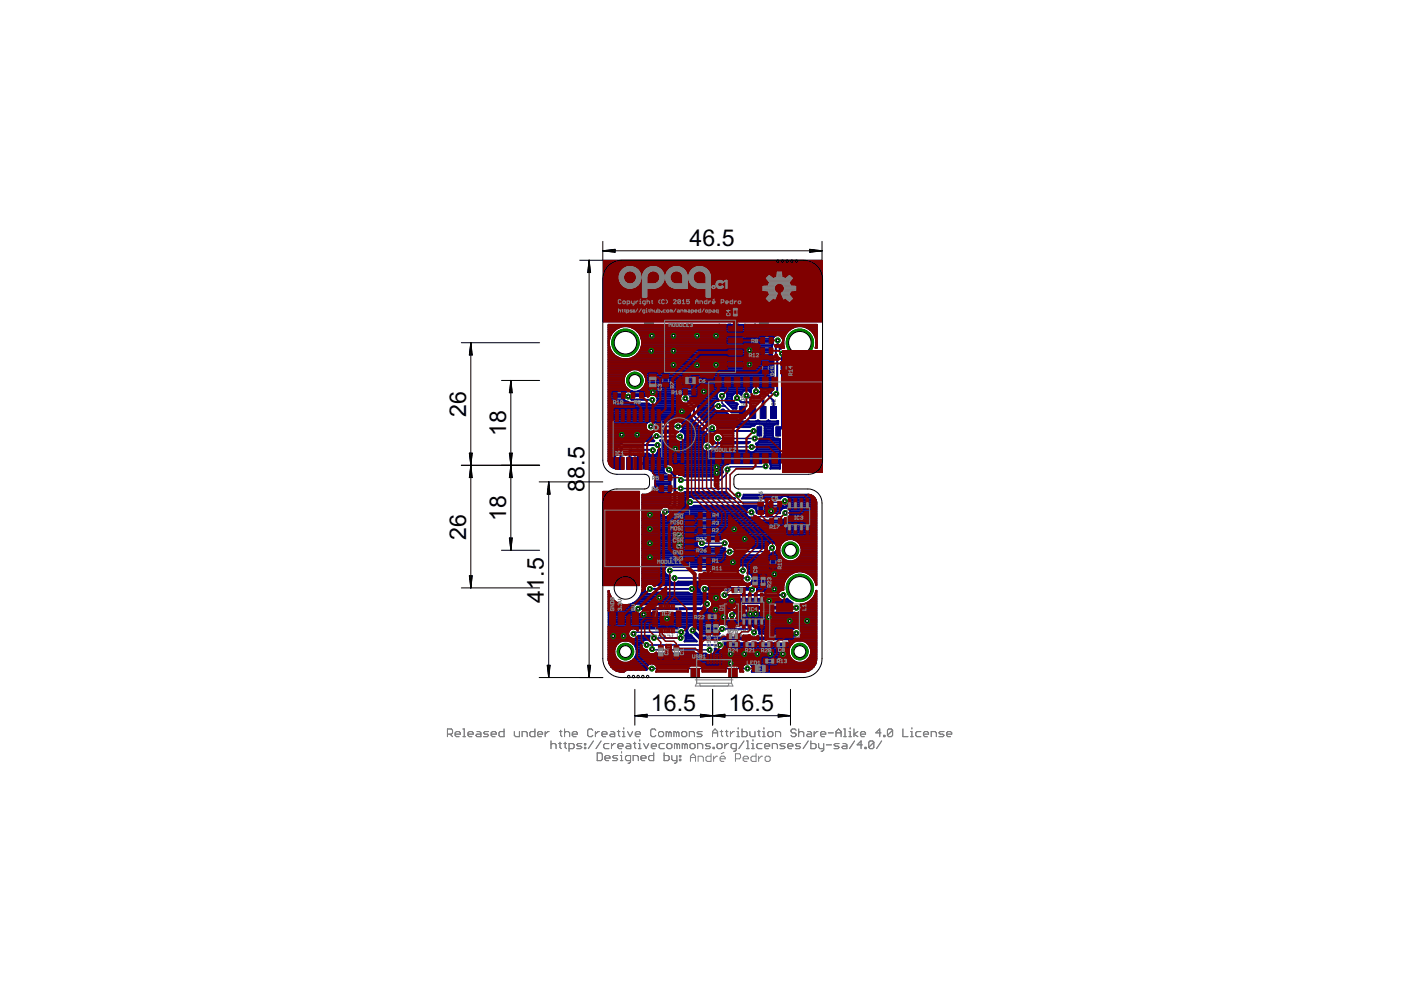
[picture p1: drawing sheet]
<svg xmlns="http://www.w3.org/2000/svg" width="297mm" height="210mm" viewBox="0 0 297 210" stroke-linecap="round" stroke-linejoin="round" font-family="sans-serif">
<defs><g id="words">
<g font-size="5.5">
<text x="146.2" y="52.2">46.5</text>
<text x="98.8" y="88.5" transform="rotate(-90 98.8 88.5)">26</text>
<text x="107.3" y="92.5" transform="rotate(-90 107.3 92.5)">18</text>
<text x="123.9" y="101.5" transform="rotate(-90 123.9 101.5)">8.5</text>
<text x="123.9" y="104.3" transform="rotate(-90 123.9 104.3)">8</text>
<text x="107.3" y="110.4" transform="rotate(-90 107.3 110.4)">18</text>
<text x="98.8" y="114.4" transform="rotate(-90 98.8 114.4)">26</text>
<text x="115.3" y="127.8" transform="rotate(-90 115.3 127.8)">41.5</text>
<text x="138" y="150.8">16.5</text>
<text x="154.5" y="150.8">16.5</text>
</g>
</g></defs>
<g fill="none" stroke="#808080" stroke-width=".21">
<path d="M145.3 66.9h.6v.4l-.3-.1-.3 .1 .2 .4 .4-.1M146.3 67.7h.5M146.8 67.2l-.3-.3v.8M147.2 67l.4-.1 .2 .1v.6M147.2 67v.6l.1 .1 .5-.1M147.2 67l.6 .6M148.7 67l-.2-.1-.4 .1 .6 .7h-.6M150.3 66.9l-.3 .3v.2l.3 .3M150.6 67l.2-.1 .4 .1v.6l-.2 .1-.4-.1M150.9 68.9l.4 .1-.1 .4-.4-.1zM151.5 66.9l.3 .3v.2l-.3 .3M151.7 68.9l.4 .3"/>
<path d="M152.1 68.9v.5M152.5 68.6v.8h.4l.1-.4-.1-.1h-.4M153.1 67.2h.3M153.2 67l-.1 .7M154 69.2h-.6l.2-.3 .4 .1v.3l-.4 .1M154.3 67.3l-.4-.1-.1 .5M154.3 66.9v.8M154.7 67.7h.4l.1-.1-.1-.4h-.4v.7l.3 .1M154.9 69.2h-.4l-.2-.5 .2-.1h.4v.8M155.6 67.7h.3M155.7 66.7v.2M155.9 67.2h-.2v.5"/>
<path d="M156.2 67.2l.5 .2M156.4 68.5l.3 .1M156.7 67.2v.5M156.8 69.2h-.6l.2-.3 .4 .1-.1 .4h-.3M157 67.2v.7l.3 .1M157.1 68.9l.5 .3M157.6 68.9v.5M157.6 67.2v.4l-.2 .1h-.4M157.9 68.6v.8h.5l.1-.4-.1-.1h-.5M158.5 67.7h-.4l-.2-.1 .2-.4h.4v.8M158.9 69.4v-.4l.1-.1h.4v.5M159 67.2l.4 .1-.1 .4-.4-.1z"/>
<path d="M159.8 69.4v-.5l.3-.3 .3 .3v.5M159.8 69h.6M159.8 67l.2-.1 .4 .1-.1 .7-.5-.1M131.4 94.8v.5h.7M131.5 95.6v.5h.5v-.5M132 96.4v.4l-.3-.1-.1-.3-.2 .1 .1 .3M133.2 94.8h.4l.3 .3-.3 .2h-.4M133.3 95.6h.5l.1 .5h-.7zM133.5 94.8v.5M133.8 96.4v.4l-.3-.1-.1-.3-.2 .1 .1 .3M135.1 95l.6-.2 .2 .5h-.8zM135.7 96.4l.2 .1-.2 .3h-.4l-.2-.3 .4-.1v.2"/>
<path d="M135.9 95.6h-.8l.8 .5h-.8M157.1 85.4h.8l-.3 .3 .3 .2h-.8M157.1 84.8l.6-.1 .2 .3-.6 .2zM157.1 83.4v.3M157.1 83.6h.8M157.7 83.9l.2 .4-.3 .1-.1-.3-.2-.2-.2 .2 .2 .3M157.9 83.4v.3M159.2 85.4h.8l-.3 .3 .3 .2h-.8M159.2 83.6l.6-.1 .2 .3-.6 .1zM159.2 84.9v.3M159.2 85h.8M159.8 84.2l.2 .4-.3 .1-.1-.4-.2-.1-.2 .1 .2 .4"/>
<path d="M160 84.9v.3M161 90.2h4v2.5h-4zM161.2 93.6h.3M161.4 84.4h.8M161.4 83.9l.4 .4M161.5 93.2l-.1-.2v.6M161.6 84.7l-.2 .1 .2 .4 .6-.2-.2-.3M161.7 93v.6l.2-.2 .2 .2v-.6M162 85.4l.2 .4-.3 .1-.1-.3-.2-.2-.2 .2 .2 .3M162.2 83.9l-.5 .5M162.3 93.1h.3l-.3 .3 .1 .2 .2-.1M163.6 84.7v.5h.8v-.5"/>
<path d="M163.8 85.4l-.2 .2 .2 .3 .6-.1-.2-.4M164 84.9v.3M138.3 135h-.6l.2-.3 .4 .1-.1 .5h-.3M138.7 134.7h.4l.2 .1-.6 .3 .1 .2h.5M139.6 135.3l.1-.6h.5v.6M141.1 135h-.6l.2-.3 .4 .1v.3l-.4 .2M141.5 134.7h.4l.1 .1-.1 .5h-.4M142.4 135.3h.3M142.5 134.2v.2M142.7 134.7h-.2v.6M143.6 134.4v.9h-.6M144.9 134.5v.6l.2 .2 .4-.2"/>
<path d="M144.9 134.5l.2-.1 .4 .1v.6M144.9 134.5l.6 .6M145.8 135.1l.1 .2zM146.3 134.8h.6l-.4-.4v.9M148.8 135h-.6l.1-.3 .5 .1v.3l-.5 .2M149.1 134.7l.4 .3-.4 .3M149.5 134.4v.9M149.9 135.3h.3M150 134.2v.2M150.2 134.7h-.2v.6M150.5 135.3h.3M150.8 134.4h-.2v.9"/>
<path d="M151.1 134.8h.6M151.1 135.3v-.6l.3-.3 .3 .3v.6M151.6 131.9h-.6l.1-.3 .5 .2-.2 .4h-.3M152.1 134.8h.6M152.5 131.3v.9M152.5 131.8l-.4-.2-.2 .2v.4M152.8 131.6h.3M152.8 133.1h.5l.1 .2-.4 .1-.2 .2 .2 .1h.4M153 131.5v.6l-.2 .1M153.6 135h-.6l.2-.3 .4 .1v.3l-.4 .2M153.8 133.7l.1-.6h.5v.6M153.9 134.7l.5 .3"/>
<path d="M154.4 134.7v.6M154.4 131.6l.4 .3M154.7 133.3l.5-.2 .1 .5-.4 .1zM154.8 131.6v.6M155.2 134.7l-.5 .1v.5h.5l.1-.2-.1-.1h-.5M155.8 131.9h-.6l.1-.3 .5 .2v.3l-.5 .1M156 133.3l.2-.2v.6M156 133.3v.4M156 133.3l-.2-.2-.1 .2v.4M156.1 131.3v.9h.5l.1-.4-.6-.2M156.2 134.4v.9M156.2 134.8l-.4-.1-.1 .1v.5"/>
<path d="M156.6 134.5l.4-.1 .2 .3-.5 .1-.1 .3 .1 .2 .5-.2M156.9 133.3l.3-.2v.6M156.9 133.3l-.2-.2-.1 .2v.4M156.9 133.3v.4M157.1 132.2v-.4l.1-.2h.4v.6M157.5 133.3l.5-.2 .1 .5-.4 .1zM158 131.6v.6h.4l.2-.1v-.5M158.5 135.3l.1-.6h.4v.6M158.5 133l.1-.1 .4 .1v.6l-.1 .1-.4-.1M159.4 134.8l.4-.1 .2 .4-.4 .2zM159.9 131.3v.9h.4l.1-.4-.5-.2M160.3 135.3h.3"/>
<path d="M160.5 134.2v.2M160.6 134.7h-.1v.6M160.9 133.4h-.6l.2-.3 .4 .2v.3l-.4 .1M160.9 134.7h.3M161.1 134.5v.6l-.2 .2M161.3 133.1l.3 .6 .2-.6M161.4 131.9h-.6l.2-.3 .4 .2v.3l-.4 .1M161.6 134.7v.6h.4l.2-.2v-.4M161.7 131.6l.6 .2-.6 .3 .2 .1h.4M162.2 133.7h.3M162.3 132.7v.2M162.5 133.1h-.2v.6"/>
<path d="M162.8 133.1h.3M162.9 133l-.1 .7M163.1 134.4v.9h-.4l-.2-.5 .2-.1h.4M163.1 131.6l-.4 .2v.4h.4l.2-.1-.2-.2h-.4M163.4 135.3h.3M163.6 134.2v.2M163.7 134.7h-.1v.6M163.9 133.1l-.5 .2v.4h.5l.1-.1-.1-.2h-.5M164.1 134.7l.4 .3M164.2 131.9h-.6l.1-.3 .5 .2v.3l-.5 .1M164.5 134.7v.6M164.5 132.2h.3"/>
<path d="M164.8 131.3h-.1v.9M164.8 134.7h.3M165 133.4h-.6l.1-.3 .5 .2v.3l-.5 .1M165 134.5v.6l-.2 .2M165.3 133.1l.4 .3M165.5 134.7h.2M165.6 134.5v.6l-.1 .2M165.7 131.9h-.5l.1-.3 .4 .2-.1 .4h-.3M165.7 133.1v.6M166.1 133l.1-.1 .5 .1v.6l-.2 .1-.4-.1M166.1 135.3v-.6l.3-.3 .3 .3v.6M166.1 134.8h.6"/>
<path d="M166.4 131.9l-.3 .3M166.7 131.9h-.5l-.1-.4 .1-.2h.5v.9M152.4 141l.4-.2 .2 .2v.5M152.4 141l.1 .7 .5-.2M152.4 141l.6 .5M153.3 141.5l.1 .2zM153.8 141.7h.5M154.3 141.1l-.2-.3v.9M155.6 141.7v-.5l.2-.1h.4v.6M156.6 141.2l.4-.1 .2 .4-.5 .2zM157.5 141.7h.3M157.6 140.7v.1"/>
<path d="M157.8 141.1h-.2v.6M158.1 141.1h.5l.1 .1-.6 .3 .2 .2h.4M159.1 141.1l.4 .3M159.5 141.1v.6M160.4 141.4h-.5l.1-.3 .4 .1v.3l-.4 .2M160.8 140.8v.6l.3 .3 .3-.3v-.6M162.7 140.8v.9h.4l.1-.5-.1-.1h-.4M163.6 141.1l.4 .3M164 141.1v.6M164.8 141.1l-.4 .1v.5h.4l.2-.2-.2-.1h-.4M165.3 141.2l.4-.1 .2 .4-.4 .2zM166.2 141l.2-.2h.4v.9h-.4l-.2-.2 .2-.3z"/>
<path d="M166.4 141.2h.4"/>
<circle cx="163" cy="91.5" r=".8"/>
</g>
<g fill="#808080" stroke="#808080" stroke-width=".21">
<path d="M161 69.5l1.8 .1z"/>
<path d="M136.7 69.5l1.8 .1z"/>
<path d="M161 69.5h1.8z"/>
<path d="M136.7 69.5h1.8z"/>
<path d="M161 69.4h1.8z"/>
<path d="M136.7 69.4h1.8z"/>
<path d="M161 69.3l1.8 .1z"/>
<path d="M136.7 69.3l1.8 .1z"/>
<path d="M161 69.3h1.8z"/>
<path d="M136.7 69.3h1.8z"/>
<path d="M161 69.2l1.8 .1z"/>
<path d="M136.7 69.2l1.8 .1z"/>
<path d="M161 69.2h1.8z"/>
<path d="M136.7 69.2h1.8z"/>
<path d="M161 69.1l1.8 .1z"/>
<path d="M136.7 69.1l1.8 .1z"/>
<path d="M161 69.1h1.8z"/>
<path d="M136.7 69.1h1.8z"/>
<path d="M161 69l1.8 .1z"/>
<path d="M136.7 69l1.8 .1z"/>
<path d="M161 69h1.8z"/>
<path d="M136.7 69h1.8z"/>
<path d="M161 68.9l1.8 .1z"/>
<path d="M136.7 68.9l1.8 .1z"/>
<path d="M161 68.9h1.8z"/>
<path d="M136.7 68.9h1.8z"/>
<path d="M161 68.8l1.8 .1z"/>
<path d="M136.7 68.8l1.8 .1z"/>
<path d="M161 68.8h1.8z"/>
<path d="M136.7 68.8h1.8z"/>
<path d="M161 68.7l1.8 .1z"/>
<path d="M136.7 68.7l1.8 .1z"/>
<path d="M161 68.7h1.8z"/>
<path d="M136.7 68.7h1.8z"/>
<path d="M161 68.6l1.8 .1z"/>
<path d="M136.7 68.6l1.8 .1z"/>
<path d="M161 68.6h1.8z"/>
<path d="M136.7 68.6h1.8z"/>
<path d="M161 68.5l1.8 .1z"/>
<path d="M136.7 68.5l1.8 .1z"/>
<path d="M161 68.5h1.8z"/>
<path d="M136.7 68.5h1.8z"/>
<path d="M161 68.4l1.8 .1z"/>
<path d="M136.7 68.4l1.8 .1z"/>
<path d="M161 68.4h1.8z"/>
<path d="M136.7 68.4h1.8z"/>
<path d="M161 68.3l1.8 .1z"/>
<path d="M136.7 68.3l1.8 .1z"/>
<path d="M161 68.3h1.8z"/>
<path d="M136.7 68.3h1.8z"/>
<path d="M161 68.2l1.8 .1z"/>
<path d="M136.7 68.2l1.8 .1z"/>
<path d="M161 68.2h1.8z"/>
<path d="M136.7 68.2h1.8z"/>
<path d="M161 68.1l1.8 .1z"/>
<path d="M136.7 68.1l1.8 .1z"/>
<path d="M161 68.1h1.8z"/>
<path d="M136.7 68.1h1.8z"/>
<path d="M161 68h1.8z"/>
<path d="M136.7 68h1.8z"/>
<path d="M161 67.9l1.8 .1z"/>
<path d="M136.7 67.9l1.8 .1z"/>
<path d="M161 67.9h1.8z"/>
<path d="M136.7 67.9h1.8z"/>
<path d="M161 67.8l1.8 .1z"/>
<path d="M136.7 67.8l1.8 .1z"/>
<path d="M161 67.8h1.8z"/>
<path d="M136.7 67.8h1.8z"/>
<path d="M161 67.7l1.8 .1z"/>
<path d="M136.7 67.7l1.8 .1z"/>
<path d="M161 67.7h1.8z"/>
<path d="M136.7 67.7h1.8z"/>
<path d="M161 67.6l1.8 .1z"/>
<path d="M136.7 67.6l1.8 .1z"/>
<path d="M161 67.6h1.8z"/>
<path d="M136.7 67.6h1.8z"/>
<path d="M161 67.5l1.8 .1z"/>
<path d="M136.7 67.5l1.8 .1z"/>
<path d="M161 67.5h1.8z"/>
<path d="M136.7 67.5h1.8z"/>
<path d="M161 67.4h1.8z"/>
<path d="M136.7 67.4h1.8z"/>
<path d="M161 67.3l1.8 .1z"/>
<path d="M136.7 67.3l1.8 .1z"/>
<path d="M161 67.3h1.8z"/>
<path d="M136.7 67.3h1.8z"/>
<path d="M161 67.2l1.8 .1z"/>
<path d="M136.7 67.2l1.8 .1z"/>
<path d="M161 67.2h1.8z"/>
<path d="M136.7 67.2h1.8z"/>
<path d="M161 67.1l1.8 .1z"/>
<path d="M136.7 67.1l1.8 .1z"/>
<path d="M161 67.1h1.8z"/>
<path d="M136.7 67.1h1.8z"/>
<path d="M161 67l1.8 .1z"/>
<path d="M136.7 67l1.8 .1z"/>
<path d="M161 67h1.8z"/>
<path d="M136.7 67h1.8z"/>
<path d="M161 66.9l1.8 .1z"/>
<path d="M136.7 66.9l1.8 .1z"/>
<path d="M161 66.8l1.8 .1z"/>
<path d="M136.7 66.8l1.8 .1z"/>
<path d="M161 66.8h1.8z"/>
<path d="M136.7 66.8h1.8z"/>
<path d="M161 66.7l1.8 .1z"/>
<path d="M136.7 66.7l1.8 .1z"/>
<path d="M161 66.7h1.8z"/>
<path d="M136.7 66.7h1.8z"/>
<path d="M161 66.6l1.8 .1z"/>
<path d="M136.7 66.6l1.8 .1z"/>
<path d="M161 66.6h1.8z"/>
<path d="M136.7 66.6h1.8z"/>
<path d="M161 66.5l1.8 .1z"/>
<path d="M136.7 66.5l1.8 .1z"/>
<path d="M161 66.5h1.8z"/>
<path d="M136.7 66.5h1.8z"/>
<path d="M161 66.4l1.8 .1z"/>
<path d="M136.7 66.4l1.8 .1z"/>
<path d="M161 66.4h1.8z"/>
<path d="M136.7 66.4h1.8z"/>
<path d="M135.2 66.4h.7z"/>
<path d="M161 66.3l1.8 .1z"/>
<path d="M136.7 66.3l1.8 .1z"/>
<path d="M135.2 66.3l.7 .1z"/>
<path d="M161 66.3h1.8z"/>
<path d="M136.7 66.3h1.8z"/>
<path d="M135.1 66.3h.9z"/>
<path d="M132.6 66.3h.9z"/>
<path d="M130.4 66.3h.5z"/>
<path d="M161 66.2l1.8 .1z"/>
<path d="M136.7 66.2l1.8 .1z"/>
<path d="M135 66.2l1 .1z"/>
<path d="M132.5 66.2l1.1 .1z"/>
<path d="M130.4 66.2l.5 .1z"/>
<path d="M166.7 66.2h1.6z"/>
<path d="M157.8 66.2h5z"/>
<path d="M145.5 66.2h5z"/>
<path d="M136.7 66.2h5z"/>
<path d="M135 66.2h1.1z"/>
<path d="M132.4 66.2h1.4z"/>
<path d="M130.4 66.2h.5z"/>
<path d="M166.7 66.1l1.7 .1z"/>
<path d="M157.7 66.1l5.1 .1z"/>
<path d="M145.5 66.1l5.1 .1z"/>
<path d="M136.7 66.1l5.1 .1z"/>
<path d="M135 66.1l1.1 .1z"/>
<path d="M132.2 66.1l1.6 .1z"/>
<path d="M130.4 66.1l.5 .1z"/>
<path d="M166.3 66.1h2.4z"/>
<path d="M157.5 66.1h5.3z"/>
<path d="M145.5 66.1h5.4z"/>
<path d="M136.7 66.1h5.4z"/>
<path d="M134.9 66.1h1.2z"/>
<path d="M132.2 66.1h1.7z"/>
<path d="M130.4 66.1h.5z"/>
<path d="M166.3 66l2.5 .1z"/>
<path d="M157.4 66l5.5 .1z"/>
<path d="M145.5 66l5.5 .1z"/>
<path d="M136.6 66l5.6 .1z"/>
<path d="M135.6 66l.5 .1z"/>
<path d="M134.9 66l.6 .1z"/>
<path d="M132.2 66l1.7 .1z"/>
<path d="M130.4 66l.5 .1z"/>
<path d="M166 66h3z"/>
<path d="M157.1 66h5.7z"/>
<path d="M145.5 66h5.7z"/>
<path d="M136.7 66h5.7z"/>
<path d="M135.7 66h.5z"/>
<path d="M134.9 66h.4z"/>
<path d="M132.1 66h1.9z"/>
<path d="M130.4 66h.5z"/>
<path d="M166.1 65.9l3 .1z"/>
<path d="M157.1 65.9l5.7 .1z"/>
<path d="M145.5 65.9l5.8 .1z"/>
<path d="M136.7 65.9l5.7 .1z"/>
<path d="M135.8 65.9l.4 .1z"/>
<path d="M134.9 65.9l.4 .1z"/>
<path d="M132 65.9l2.1 .1z"/>
<path d="M130.4 65.9l.5 .1z"/>
<path d="M165.9 65.9h3.3z"/>
<path d="M156.9 65.9h5.9z"/>
<path d="M145.5 65.9h5.9z"/>
<path d="M136.7 65.9h5.9z"/>
<path d="M135.8 65.9h.4z"/>
<path d="M134.8 65.9h.4z"/>
<path d="M132 65.9h2.1z"/>
<path d="M130.4 65.9h.5z"/>
<path d="M165.8 65.8l3.5 .1z"/>
<path d="M156.9 65.8l5.9 .1z"/>
<path d="M145.5 65.8l5.9 .1z"/>
<path d="M136.7 65.8l5.9 .1z"/>
<path d="M135.8 65.8l.4 .1z"/>
<path d="M134.8 65.8l.4 .1z"/>
<path d="M131.9 65.8l2.3 .1z"/>
<path d="M130.4 65.8l.5 .1z"/>
<path d="M165.7 65.8h3.7z"/>
<path d="M156.7 65.8h6.1z"/>
<path d="M145.5 65.8h6.1z"/>
<path d="M136.7 65.8h6.1z"/>
<path d="M135.9 65.8h.3z"/>
<path d="M134.8 65.8h.4z"/>
<path d="M131.9 65.8h2.3z"/>
<path d="M130.4 65.8h.5z"/>
<path d="M165.6 65.8h3.9z"/>
<path d="M131.8 65.8h2.5z"/>
<path d="M165.5 65.7h4.1z"/>
<path d="M156.6 65.7h6.2z"/>
<path d="M145.5 65.7h6.3z"/>
<path d="M136.7 65.7h6.3z"/>
<path d="M135.9 65.7h.3z"/>
<path d="M134.8 65.7h.4z"/>
<path d="M131.8 65.7h2.5z"/>
<path d="M130.4 65.7h.5z"/>
<path d="M165.5 65.7h4.2z"/>
<path d="M156.5 65.7h6.3z"/>
<path d="M131.7 65.7h2.7z"/>
<path d="M165.4 65.6l4.4 .1z"/>
<path d="M156.4 65.6l6.4 .1z"/>
<path d="M145.5 65.6l6.5 .1z"/>
<path d="M136.7 65.6l6.4 .1z"/>
<path d="M135.9 65.6l.3 .1z"/>
<path d="M134.8 65.6l.4 .1z"/>
<path d="M131.7 65.6l2.7 .1z"/>
<path d="M130.4 65.6l.5 .1z"/>
<path d="M165.3 65.6h4.5z"/>
<path d="M156.4 65.6h6.4z"/>
<path d="M145.5 65.6h6.5z"/>
<path d="M136.7 65.6h6.4z"/>
<path d="M135.9 65.6h.3z"/>
<path d="M134.8 65.6h.4z"/>
<path d="M131.7 65.6h2.7z"/>
<path d="M130.4 65.6h.5z"/>
<path d="M165.2 65.5l4.7 .1z"/>
<path d="M156.3 65.5l6.5 .1z"/>
<path d="M145.5 65.5l6.5 .1z"/>
<path d="M136.7 65.5l6.5 .1z"/>
<path d="M135.9 65.5l.3 .1z"/>
<path d="M134.8 65.5l.4 .1z"/>
<path d="M133 65.5l1.4 .1z"/>
<path d="M131.7 65.5l1.2 .1z"/>
<path d="M130.4 65.5l.5 .1z"/>
<path d="M165.1 65.5h4.8z"/>
<path d="M156.2 65.5h6.7z"/>
<path d="M145.5 65.5h6.6z"/>
<path d="M136.6 65.5h6.7z"/>
<path d="M135.8 65.5h.4z"/>
<path d="M134.8 65.5h.4z"/>
<path d="M133.3 65.5h1.2z"/>
<path d="M131.7 65.5h1.1z"/>
<path d="M130.4 65.5h.5z"/>
<path d="M165.1 65.4l4.9 .1z"/>
<path d="M156.1 65.4l6.7 .1z"/>
<path d="M145.5 65.4l6.7 .1z"/>
<path d="M136.7 65.4l6.7 .1z"/>
<path d="M135.8 65.4l.4 .1z"/>
<path d="M134.8 65.4l.4 .1z"/>
<path d="M133.5 65.4l1 .1z"/>
<path d="M131.7 65.4l1 .1z"/>
<path d="M130.4 65.4l.5 .1z"/>
<path d="M165 65.4h5.1z"/>
<path d="M156.1 65.4h6.7z"/>
<path d="M145.5 65.4h6.8z"/>
<path d="M136.7 65.4h6.7z"/>
<path d="M135.8 65.4h.4z"/>
<path d="M134.9 65.4h.4z"/>
<path d="M133.5 65.4h1z"/>
<path d="M131.7 65.4h.9z"/>
<path d="M130.4 65.4h.5z"/>
<path d="M165 65.3l5.1 .1z"/>
<path d="M156 65.3l6.8 .1z"/>
<path d="M145.5 65.3l6.8 .1z"/>
<path d="M136.7 65.3l6.8 .1z"/>
<path d="M135.6 65.3l.5 .1z"/>
<path d="M134.9 65.3l.6 .1z"/>
<path d="M133.6 65.3l1 .1z"/>
<path d="M131.8 65.3l.7 .1z"/>
<path d="M130.4 65.3l.5 .1z"/>
<path d="M164.9 65.3h5.3z"/>
<path d="M156 65.3h6.8z"/>
<path d="M145.5 65.3h6.9z"/>
<path d="M136.7 65.3h6.9z"/>
<path d="M134.9 65.3h1.2z"/>
<path d="M133.6 65.3h1z"/>
<path d="M131.8 65.3h.7z"/>
<path d="M130.4 65.3h.5z"/>
<path d="M155.9 65.3h6.9z"/>
<path d="M135 65.3h1.1z"/>
<path d="M133.7 65.3h.9z"/>
<path d="M131.9 65.3h.5z"/>
<path d="M164.8 65.2l5.5 .1z"/>
<path d="M155.9 65.2l6.9 .1z"/>
<path d="M145.5 65.2l7 .1z"/>
<path d="M136.7 65.2l6.9 .1z"/>
<path d="M135 65.2l1.1 .1z"/>
<path d="M133.7 65.2l.9 .1z"/>
<path d="M131.9 65.2l.5 .1z"/>
<path d="M130.4 65.2l.5 .1z"/>
<path d="M164.8 65.2h5.5z"/>
<path d="M155.9 65.2h6.9z"/>
<path d="M145.5 65.2h7z"/>
<path d="M136.7 65.2h7z"/>
<path d="M135 65.2h1.1z"/>
<path d="M133.7 65.2h.9z"/>
<path d="M132 65.2h.3z"/>
<path d="M130.4 65.2h.5z"/>
<path d="M164.7 65.1l5.7 .1z"/>
<path d="M155.8 65.1l7 .1z"/>
<path d="M145.5 65.1l7 .1z"/>
<path d="M136.7 65.1l7 .1z"/>
<path d="M135 65.1l1 .1z"/>
<path d="M133.8 65.1l.8 .1z"/>
<path d="M132 65.1l.3 .1z"/>
<path d="M130.4 65.1l.5 .1z"/>
<path d="M164.6 65.1h5.8z"/>
<path d="M155.7 65.1h7.1z"/>
<path d="M145.5 65.1h7.2z"/>
<path d="M136.7 65.1h7.1z"/>
<path d="M135.1 65.1h.8z"/>
<path d="M133.8 65.1h.9z"/>
<path d="M132.1 65.1h.2z"/>
<path d="M130.4 65.1h.5z"/>
<path d="M164.6 65l5.9 .1z"/>
<path d="M155.7 65l7.2 .1z"/>
<path d="M145.5 65l7.2 .1z"/>
<path d="M136.6 65l7.3 .1z"/>
<path d="M135.2 65l.7 .1z"/>
<path d="M133.8 65l.9 .1z"/>
<path d="M130.4 65l.5 .1z"/>
<path d="M164.6 65h5.9z"/>
<path d="M155.6 65h7.3z"/>
<path d="M145.5 65h7.2z"/>
<path d="M136.6 65h7.3z"/>
<path d="M135.3 65h.5z"/>
<path d="M133.8 65h.9z"/>
<path d="M130.4 65h.5z"/>
<path d="M164.5 64.9l6.1 .1z"/>
<path d="M155.6 64.9l7.2 .1z"/>
<path d="M145.5 64.9l7.3 .1z"/>
<path d="M136.7 64.9l7.3 .1z"/>
<path d="M133.9 64.9l.8 .1z"/>
<path d="M130.4 64.9l.5 .1z"/>
<path d="M164.5 64.9h6.1z"/>
<path d="M155.6 64.9h7.2z"/>
<path d="M145.5 64.9h7.3z"/>
<path d="M136.7 64.9h7.3z"/>
<path d="M133.9 64.9h.8z"/>
<path d="M130.4 64.9h.5z"/>
<path d="M164.4 64.8l6.2 .1z"/>
<path d="M155.5 64.8l7.3 .1z"/>
<path d="M145.5 64.8l7.4 .1z"/>
<path d="M136.7 64.8l7.3 .1z"/>
<path d="M133.9 64.8l.8 .1z"/>
<path d="M130.4 64.8l.5 .1z"/>
<path d="M164.4 64.8h6.3z"/>
<path d="M155.5 64.8h7.3z"/>
<path d="M145.5 64.8h7.4z"/>
<path d="M136.7 64.8h7.4z"/>
<path d="M133.9 64.8h.8z"/>
<path d="M130.4 64.8h.5z"/>
<path d="M164.4 64.7l6.4 .1z"/>
<path d="M155.4 64.7l7.4 .1z"/>
<path d="M145.5 64.7l7.4 .1z"/>
<path d="M136.7 64.7l7.4 .1z"/>
<path d="M133.9 64.7l.8 .1z"/>
<path d="M130.4 64.7l.5 .1z"/>
<path d="M164.3 64.7h6.4z"/>
<path d="M155.4 64.7h7.4z"/>
<path d="M145.5 64.7h7.5z"/>
<path d="M136.7 64.7h7.4z"/>
<path d="M133.9 64.7h.8z"/>
<path d="M130.4 64.7h.5z"/>
<path d="M164.3 64.7h6.5z"/>
<path d="M155.3 64.7h7.5z"/>
<path d="M136.7 64.7h7.5z"/>
<path d="M164.2 64.6l6.6 .1z"/>
<path d="M155.3 64.6l7.5 .1z"/>
<path d="M145.5 64.6l7.6 .1z"/>
<path d="M136.7 64.6l7.5 .1z"/>
<path d="M133.9 64.6l.8 .1z"/>
<path d="M130.4 64.6l.5 .1z"/>
<path d="M164.2 64.6h6.7z"/>
<path d="M155.3 64.6h7.5z"/>
<path d="M145.5 64.6h7.6z"/>
<path d="M136.7 64.6h7.5z"/>
<path d="M133.9 64.6h.8z"/>
<path d="M130.4 64.6h.5z"/>
<path d="M164.2 64.5l6.7 .1z"/>
<path d="M155.2 64.5l7.6 .1z"/>
<path d="M145.5 64.5l7.6 .1z"/>
<path d="M136.7 64.5l7.6 .1z"/>
<path d="M133.9 64.5l.8 .1z"/>
<path d="M130.4 64.5l.5 .1z"/>
<path d="M164.1 64.5h6.8z"/>
<path d="M155.2 64.5h7.6z"/>
<path d="M145.5 64.5h7.6z"/>
<path d="M136.7 64.5h7.6z"/>
<path d="M133.9 64.5h.8z"/>
<path d="M130.4 64.5h.5z"/>
<path d="M164.1 64.4l6.9 .1z"/>
<path d="M155.2 64.4l7.6 .1z"/>
<path d="M147.4 64.4l5.8 .1z"/>
<path d="M145.5 64.4l1.8 .1z"/>
<path d="M136.7 64.4l7.6 .1z"/>
<path d="M133.9 64.4l.8 .1z"/>
<path d="M130.4 64.4l.5 .1z"/>
<path d="M167.8 64.4h3.2z"/>
<path d="M164 64.4h3.3z"/>
<path d="M161 64.4h1.8z"/>
<path d="M155.1 64.4h3.3z"/>
<path d="M149.9 64.4h3.3z"/>
<path d="M145.5 64.4h1.8z"/>
<path d="M141.1 64.4h3.3z"/>
<path d="M136.7 64.4h1.7z"/>
<path d="M133.9 64.4h.8z"/>
<path d="M130.4 64.4h.5z"/>
<path d="M168 64.3l3 .1z"/>
<path d="M164 64.3l3.1 .1z"/>
<path d="M161 64.3l1.8 .1z"/>
<path d="M155.1 64.3l3.1 .1z"/>
<path d="M150.1 64.3l3.1 .1z"/>
<path d="M145.5 64.3l1.8 .1z"/>
<path d="M141.3 64.3l3.1 .1z"/>
<path d="M136.7 64.3l1.8 .1z"/>
<path d="M133.8 64.3l.9 .1z"/>
<path d="M130.4 64.3l.5 .1z"/>
<path d="M168.2 64.3h2.9z"/>
<path d="M164 64.3h2.9z"/>
<path d="M161 64.3h1.8z"/>
<path d="M155.1 64.3h2.8z"/>
<path d="M150.5 64.3h2.8z"/>
<path d="M145.5 64.3h1.8z"/>
<path d="M141.6 64.3h2.9z"/>
<path d="M136.7 64.3h1.8z"/>
<path d="M133.8 64.3h.9z"/>
<path d="M130.4 64.3h.5z"/>
<path d="M168.3 64.2l2.8 .1z"/>
<path d="M163.9 64.2l2.8 .1z"/>
<path d="M161 64.2l1.8 .1z"/>
<path d="M155 64.2l2.9 .1z"/>
<path d="M150.6 64.2l2.7 .1z"/>
<path d="M145.5 64.2l1.8 .1z"/>
<path d="M141.7 64.2l2.8 .1z"/>
<path d="M136.7 64.2l1.8 .1z"/>
<path d="M133.8 64.2l.9 .1z"/>
<path d="M132 64.2l.3 .1z"/>
<path d="M130.4 64.2l.5 .1z"/>
<path d="M168.5 64.2h2.6z"/>
<path d="M163.9 64.2h2.7z"/>
<path d="M161 64.2h1.8z"/>
<path d="M155 64.2h2.7z"/>
<path d="M150.7 64.2h2.6z"/>
<path d="M145.5 64.2h1.8z"/>
<path d="M141.8 64.2h2.7z"/>
<path d="M136.7 64.2h1.8z"/>
<path d="M133.8 64.2h.8z"/>
<path d="M132 64.2h.3z"/>
<path d="M130.4 64.2h.5z"/>
<path d="M168.6 64.2h2.6z"/>
<path d="M163.9 64.2h2.5z"/>
<path d="M155 64.2h2.5z"/>
<path d="M150.8 64.2h2.6z"/>
<path d="M142 64.2h2.5z"/>
<path d="M133.7 64.2h.9z"/>
<path d="M132 64.2h.4z"/>
<path d="M168.7 64.1l2.5 .1z"/>
<path d="M163.9 64.1l2.5 .1z"/>
<path d="M161 64.1l1.8 .1z"/>
<path d="M154.9 64.1l2.6 .1z"/>
<path d="M150.9 64.1l2.5 .1z"/>
<path d="M145.5 64.1l1.8 .1z"/>
<path d="M142 64.1l2.5 .1z"/>
<path d="M136.7 64.1l1.8 .1z"/>
<path d="M133.7 64.1l.9 .1z"/>
<path d="M132 64.1l.4 .1z"/>
<path d="M130.4 64.1l.5 .1z"/>
<path d="M168.8 64.1h2.4z"/>
<path d="M163.9 64.1h2.4z"/>
<path d="M161 64.1h1.8z"/>
<path d="M154.9 64.1h2.5z"/>
<path d="M151 64.1h2.4z"/>
<path d="M145.5 64.1h1.8z"/>
<path d="M142.1 64.1h2.5z"/>
<path d="M136.7 64.1h1.8z"/>
<path d="M133.7 64.1h.9z"/>
<path d="M131.9 64.1h.5z"/>
<path d="M130.4 64.1h.5z"/>
<path d="M168.8 64l2.4 .1z"/>
<path d="M163.9 64l2.3 .1z"/>
<path d="M161 64l1.8 .1z"/>
<path d="M154.9 64l2.5 .1z"/>
<path d="M151 64l2.5 .1z"/>
<path d="M145.5 64l1.8 .1z"/>
<path d="M142.2 64l2.4 .1z"/>
<path d="M136.7 64l1.8 .1z"/>
<path d="M133.6 64l1 .1z"/>
<path d="M131.9 64l.6 .1z"/>
<path d="M130.4 64l.5 .1z"/>
<path d="M168.9 64h2.4z"/>
<path d="M163.8 64h2.4z"/>
<path d="M161 64h1.8z"/>
<path d="M154.8 64h2.4z"/>
<path d="M151.1 64h2.4z"/>
<path d="M145.5 64h1.8z"/>
<path d="M142.3 64h2.4z"/>
<path d="M136.7 64h1.8z"/>
<path d="M133.6 64h1z"/>
<path d="M131.8 64h.7z"/>
<path d="M130.4 64h.5z"/>
<path d="M169 63.9l2.3 .1z"/>
<path d="M163.7 63.9l2.4 .1z"/>
<path d="M161 63.9l1.8 .1z"/>
<path d="M154.8 63.9l2.4 .1z"/>
<path d="M151.2 63.9l2.3 .1z"/>
<path d="M145.5 63.9l1.8 .1z"/>
<path d="M142.3 63.9l2.4 .1z"/>
<path d="M136.7 63.9l1.8 .1z"/>
<path d="M133.5 63.9l1 .1z"/>
<path d="M131.8 63.9l.8 .1z"/>
<path d="M130.4 63.9l.5 .1z"/>
<path d="M169.1 63.9h2.2z"/>
<path d="M163.7 63.9h2.3z"/>
<path d="M161 63.9h1.8z"/>
<path d="M154.8 63.9h2.3z"/>
<path d="M151.2 63.9h2.3z"/>
<path d="M145.5 63.9h1.8z"/>
<path d="M142.4 63.9h2.3z"/>
<path d="M136.7 63.9h1.8z"/>
<path d="M133.3 63.9h1.2z"/>
<path d="M131.7 63.9h1z"/>
<path d="M130.4 63.9h.5z"/>
<path d="M169.1 63.8l2.2 .1z"/>
<path d="M163.7 63.8l2.2 .1z"/>
<path d="M161 63.8l1.8 .1z"/>
<path d="M154.8 63.8l2.3 .1z"/>
<path d="M151.3 63.8l2.3 .1z"/>
<path d="M145.5 63.8l1.8 .1z"/>
<path d="M142.5 63.8l2.2 .1z"/>
<path d="M136.7 63.8l1.8 .1z"/>
<path d="M133.3 63.8l1.2 .1z"/>
<path d="M131.7 63.8l1.1 .1z"/>
<path d="M130.4 63.8l.5 .1z"/>
<path d="M169.1 63.8h2.3z"/>
<path d="M163.7 63.8h2.2z"/>
<path d="M161 63.8h1.8z"/>
<path d="M154.7 63.8h2.3z"/>
<path d="M151.4 63.8h2.2z"/>
<path d="M145.5 63.8h1.8z"/>
<path d="M142.5 63.8h2.2z"/>
<path d="M136.7 63.8h1.8z"/>
<path d="M131.7 63.8h2.8z"/>
<path d="M131.3 63.8h.1z"/>
<path d="M130.4 63.8h.5z"/>
<path d="M169.2 63.8h2.2z"/>
<path d="M142.5 63.8h2.3z"/>
<path d="M131.7 63.8h2.7z"/>
<path d="M131.3 63.8h.2z"/>
<path d="M169.2 63.7h2.2z"/>
<path d="M163.7 63.7h2.1z"/>
<path d="M161 63.7h1.8z"/>
<path d="M154.7 63.7h2.2z"/>
<path d="M151.4 63.7h2.2z"/>
<path d="M145.5 63.7h1.8z"/>
<path d="M142.6 63.7h2.2z"/>
<path d="M136.7 63.7h1.8z"/>
<path d="M131.7 63.7h2.7z"/>
<path d="M131.1 63.7h.4z"/>
<path d="M130.4 63.7h.5z"/>
<path d="M169.3 63.6l2.1 .1z"/>
<path d="M163.7 63.6l2.1 .1z"/>
<path d="M161 63.6l1.8 .1z"/>
<path d="M154.7 63.6l2.2 .1z"/>
<path d="M151.5 63.6l2.1 .1z"/>
<path d="M145.5 63.6l1.8 .1z"/>
<path d="M142.6 63.6l2.2 .1z"/>
<path d="M136.7 63.6l1.8 .1z"/>
<path d="M131.7 63.6l2.7 .1z"/>
<path d="M131.1 63.6l.4 .1z"/>
<path d="M130.4 63.6l.5 .1z"/>
<path d="M169.3 63.6h2.2z"/>
<path d="M163.6 63.6h2.1z"/>
<path d="M161 63.6h1.8z"/>
<path d="M154.7 63.6h2.1z"/>
<path d="M151.5 63.6h2.1z"/>
<path d="M145.5 63.6h1.8z"/>
<path d="M142.7 63.6h2.1z"/>
<path d="M136.7 63.6h1.8z"/>
<path d="M131.8 63.6h2.5z"/>
<path d="M131 63.6h.5z"/>
<path d="M130.4 63.6h.5z"/>
<path d="M169.4 63.6h2.1z"/>
<path d="M154.6 63.6h2.2z"/>
<path d="M151.6 63.6h2.1z"/>
<path d="M130.4 63.6h1.1z"/>
<path d="M169.4 63.5l2.1 .1z"/>
<path d="M163.6 63.5l2.1 .1z"/>
<path d="M161 63.5l1.8 .1z"/>
<path d="M154.6 63.5l2.1 .1z"/>
<path d="M151.6 63.5l2.1 .1z"/>
<path d="M145.5 63.5l1.8 .1z"/>
<path d="M142.8 63.5l2.1 .1z"/>
<path d="M136.7 63.5l1.8 .1z"/>
<path d="M131.9 63.5l2.3 .1z"/>
<path d="M130.4 63.5l1.1 .1z"/>
<path d="M169.5 63.5h2z"/>
<path d="M163.6 63.5h2z"/>
<path d="M161 63.5h1.8z"/>
<path d="M154.6 63.5h2.1z"/>
<path d="M151.6 63.5h2.1z"/>
<path d="M145.5 63.5h1.8z"/>
<path d="M142.8 63.5h2.1z"/>
<path d="M136.7 63.5h1.8z"/>
<path d="M131.9 63.5h2.3z"/>
<path d="M130.4 63.5h1.1z"/>
<path d="M169.5 63.4l2 .1z"/>
<path d="M163.6 63.4l2 .1z"/>
<path d="M161 63.4l1.8 .1z"/>
<path d="M154.6 63.4l2.1 .1z"/>
<path d="M151.7 63.4l2.1 .1z"/>
<path d="M145.5 63.4l1.8 .1z"/>
<path d="M142.8 63.4l2.1 .1z"/>
<path d="M136.7 63.4l1.8 .1z"/>
<path d="M132 63.4l2.1 .1z"/>
<path d="M130.4 63.4l1.1 .1z"/>
<path d="M169.5 63.4h2.1z"/>
<path d="M163.5 63.4h2.1z"/>
<path d="M161 63.4h1.8z"/>
<path d="M154.6 63.4h2z"/>
<path d="M151.7 63.4h2.1z"/>
<path d="M145.5 63.4h1.8z"/>
<path d="M142.9 63.4h2z"/>
<path d="M136.7 63.4h1.8z"/>
<path d="M132 63.4h2.1z"/>
<path d="M130.4 63.4h1.1z"/>
<path d="M169.5 63.3l2.1 .1z"/>
<path d="M163.5 63.3l2 .1z"/>
<path d="M161 63.3l1.8 .1z"/>
<path d="M154.6 63.3l2 .1z"/>
<path d="M151.7 63.3l2.1 .1z"/>
<path d="M145.5 63.3l1.8 .1z"/>
<path d="M142.9 63.3l2 .1z"/>
<path d="M136.7 63.3l1.8 .1z"/>
<path d="M132.1 63.3l1.9 .1z"/>
<path d="M130.4 63.3l1.1 .1z"/>
<path d="M169.6 63.3h2z"/>
<path d="M163.5 63.3h2z"/>
<path d="M161 63.3h1.8z"/>
<path d="M154.6 63.3h2z"/>
<path d="M151.8 63.3h1.9z"/>
<path d="M145.5 63.3h1.8z"/>
<path d="M142.9 63.3h2.1z"/>
<path d="M136.7 63.3h1.8z"/>
<path d="M132.1 63.3h1.8z"/>
<path d="M130.4 63.3h1z"/>
<path d="M169.6 63.2l2 .1z"/>
<path d="M163.5 63.2l2 .1z"/>
<path d="M161 63.2l1.8 .1z"/>
<path d="M154.6 63.2l1.9 .1z"/>
<path d="M151.8 63.2l2 .1z"/>
<path d="M145.5 63.2l1.8 .1z"/>
<path d="M142.9 63.2l2.1 .1z"/>
<path d="M136.7 63.2l1.8 .1z"/>
<path d="M132.2 63.2l1.7 .1z"/>
<path d="M130.4 63.2l1 .1z"/>
<path d="M169.6 63.2h2z"/>
<path d="M163.5 63.2h1.9z"/>
<path d="M161 63.2h1.8z"/>
<path d="M154.6 63.2h1.9z"/>
<path d="M151.8 63.2h2z"/>
<path d="M145.5 63.2h1.8z"/>
<path d="M143 63.2h1.9z"/>
<path d="M136.7 63.2h1.8z"/>
<path d="M132.2 63.2h1.7z"/>
<path d="M130.4 63.2h.9z"/>
<path d="M169.7 63.2h1.9z"/>
<path d="M151.9 63.2h1.9z"/>
<path d="M132.3 63.2h1.5z"/>
<path d="M130.4 63.2h.8z"/>
<path d="M169.7 63.1h1.9z"/>
<path d="M163.5 63.1h1.9z"/>
<path d="M161 63.1h1.8z"/>
<path d="M154.5 63.1h2z"/>
<path d="M151.9 63.1h1.9z"/>
<path d="M145.5 63.1h1.8z"/>
<path d="M143 63.1h1.9z"/>
<path d="M136.7 63.1h1.8z"/>
<path d="M132.5 63.1h1.1z"/>
<path d="M130.4 63.1h.7z"/>
<path d="M163.4 63.1h2z"/>
<path d="M154.5 63.1h1.9z"/>
<path d="M143.1 63.1h1.9z"/>
<path d="M132.6 63.1h.9z"/>
<path d="M130.4 63.1h.6z"/>
<path d="M169.8 63l1.9 .1z"/>
<path d="M163.4 63l1.9 .1z"/>
<path d="M161 63l1.8 .1z"/>
<path d="M154.5 63l1.9 .1z"/>
<path d="M151.9 63l1.9 .1z"/>
<path d="M145.5 63l1.8 .1z"/>
<path d="M143.1 63l2 .1z"/>
<path d="M136.7 63l1.8 .1z"/>
<path d="M130.4 63l.5 .1z"/>
<path d="M169.8 63h1.9z"/>
<path d="M163.4 63h1.9z"/>
<path d="M161 63h1.8z"/>
<path d="M154.5 63h1.9z"/>
<path d="M152 63h1.8z"/>
<path d="M145.5 63h1.8z"/>
<path d="M143.1 63h2z"/>
<path d="M136.7 63h1.8z"/>
<path d="M130.4 63h.5z"/>
<path d="M169.8 62.9l1.9 .1z"/>
<path d="M163.4 62.9l1.9 .1z"/>
<path d="M161 62.9l1.8 .1z"/>
<path d="M154.5 62.9l1.9 .1z"/>
<path d="M152 62.9l1.9 .1z"/>
<path d="M145.5 62.9l1.8 .1z"/>
<path d="M143.1 62.9l2 .1z"/>
<path d="M136.7 62.9l1.8 .1z"/>
<path d="M169.8 62.9h1.9z"/>
<path d="M163.4 62.9h1.9z"/>
<path d="M161 62.9h1.8z"/>
<path d="M154.5 62.9h1.8z"/>
<path d="M152 62.9h1.9z"/>
<path d="M145.5 62.9h1.8z"/>
<path d="M143.2 62.9h1.9z"/>
<path d="M136.7 62.9h1.8z"/>
<path d="M169.8 62.8l1.9 .1z"/>
<path d="M163.4 62.8l1.8 .1z"/>
<path d="M161 62.8l1.8 .1z"/>
<path d="M154.5 62.8l1.8 .1z"/>
<path d="M152 62.8l1.9 .1z"/>
<path d="M145.5 62.8l1.8 .1z"/>
<path d="M143.2 62.8l1.9 .1z"/>
<path d="M136.7 62.8l1.8 .1z"/>
<path d="M169.8 62.8h1.9z"/>
<path d="M163.4 62.8h1.8z"/>
<path d="M161 62.8h1.8z"/>
<path d="M154.5 62.8h1.8z"/>
<path d="M152 62.8h1.9z"/>
<path d="M145.5 62.8h1.8z"/>
<path d="M143.2 62.8h1.9z"/>
<path d="M136.7 62.8h1.8z"/>
<path d="M169.8 62.7l1.9 .1z"/>
<path d="M163.4 62.7l1.8 .1z"/>
<path d="M161 62.7l1.8 .1z"/>
<path d="M154.4 62.7l1.9 .1z"/>
<path d="M152.1 62.7l1.8 .1z"/>
<path d="M145.5 62.7l1.8 .1z"/>
<path d="M143.2 62.7l1.9 .1z"/>
<path d="M136.7 62.7l1.8 .1z"/>
<path d="M169.9 62.7h1.9z"/>
<path d="M163.4 62.7h1.8z"/>
<path d="M161 62.7h1.8z"/>
<path d="M154.4 62.7h1.9z"/>
<path d="M152.1 62.7h1.8z"/>
<path d="M145.5 62.7h1.8z"/>
<path d="M143.2 62.7h1.9z"/>
<path d="M136.7 62.7h1.8z"/>
<path d="M163.3 62.7h1.9z"/>
<path d="M169.9 62.6l1.9 .1z"/>
<path d="M163.3 62.6l1.9 .1z"/>
<path d="M161 62.6l1.8 .1z"/>
<path d="M154.4 62.6l1.9 .1z"/>
<path d="M152.1 62.6l1.8 .1z"/>
<path d="M145.5 62.6l1.8 .1z"/>
<path d="M143.2 62.6l1.9 .1z"/>
<path d="M136.7 62.6l1.8 .1z"/>
<path d="M169.9 62.5l1.9 .1z"/>
<path d="M163.3 62.5l1.9 .1z"/>
<path d="M161 62.5l1.8 .1z"/>
<path d="M154.4 62.5l1.9 .1z"/>
<path d="M152.1 62.5l1.8 .1z"/>
<path d="M145.5 62.5l1.8 .1z"/>
<path d="M143.3 62.5l1.8 .1z"/>
<path d="M136.7 62.5l1.8 .1z"/>
<path d="M169.9 62.5h1.9z"/>
<path d="M163.3 62.5h1.9z"/>
<path d="M161 62.5h1.8z"/>
<path d="M154.4 62.5h1.9z"/>
<path d="M152.1 62.5h1.8z"/>
<path d="M145.5 62.5h1.8z"/>
<path d="M143.3 62.5h1.8z"/>
<path d="M136.7 62.5h1.8z"/>
<path d="M163.3 62.5h1.8z"/>
<path d="M169.9 62.4l1.9 .1z"/>
<path d="M163.3 62.4l1.8 .1z"/>
<path d="M161 62.4l1.8 .1z"/>
<path d="M154.4 62.4l1.9 .1z"/>
<path d="M152.1 62.4l1.8 .1z"/>
<path d="M145.5 62.4l1.8 .1z"/>
<path d="M143.3 62.4l1.8 .1z"/>
<path d="M136.7 62.4l1.8 .1z"/>
<path d="M169.9 62.4h1.9z"/>
<path d="M163.3 62.4h1.8z"/>
<path d="M161 62.4h1.8z"/>
<path d="M154.4 62.4h1.9z"/>
<path d="M152.1 62.4h1.9z"/>
<path d="M145.5 62.4h1.8z"/>
<path d="M143.3 62.4h1.8z"/>
<path d="M136.7 62.4h1.8z"/>
<path d="M169.9 62.3l1.9 .1z"/>
<path d="M163.3 62.3l1.8 .1z"/>
<path d="M161 62.3l1.8 .1z"/>
<path d="M154.4 62.3l1.9 .1z"/>
<path d="M152.1 62.3l1.9 .1z"/>
<path d="M145.5 62.3l1.8 .1z"/>
<path d="M143.3 62.3l1.8 .1z"/>
<path d="M136.7 62.3l1.8 .1z"/>
<path d="M170 62.3h1.8z"/>
<path d="M163.3 62.3h1.8z"/>
<path d="M161 62.3h1.8z"/>
<path d="M154.4 62.3h1.9z"/>
<path d="M152.1 62.3h1.9z"/>
<path d="M145.5 62.3h1.8z"/>
<path d="M143.3 62.3h1.8z"/>
<path d="M136.7 62.3h1.8z"/>
<path d="M170 62.2l1.8 .1z"/>
<path d="M163.3 62.2l1.8 .1z"/>
<path d="M161 62.2l1.8 .1z"/>
<path d="M154.4 62.2l1.8 .1z"/>
<path d="M152.2 62.2l1.8 .1z"/>
<path d="M145.5 62.2l1.8 .1z"/>
<path d="M143.3 62.2l1.8 .1z"/>
<path d="M136.7 62.2l1.8 .1z"/>
<path d="M170 62.2h1.8z"/>
<path d="M163.3 62.2h1.8z"/>
<path d="M161 62.2h1.8z"/>
<path d="M154.4 62.2h1.8z"/>
<path d="M152.2 62.2h1.8z"/>
<path d="M145.5 62.2h1.8z"/>
<path d="M143.3 62.2h1.8z"/>
<path d="M136.7 62.2h1.8z"/>
<path d="M170 62.1l1.8 .1z"/>
<path d="M163.3 62.1l1.8 .1z"/>
<path d="M161 62.1l1.8 .1z"/>
<path d="M154.4 62.1l1.8 .1z"/>
<path d="M152.2 62.1l1.8 .1z"/>
<path d="M145.5 62.1l1.8 .1z"/>
<path d="M143.3 62.1l1.8 .1z"/>
<path d="M136.7 62.1l1.8 .1z"/>
<path d="M170 62.1h1.8z"/>
<path d="M163.3 62.1h1.8z"/>
<path d="M161 62.1h1.8z"/>
<path d="M154.4 62.1h1.8z"/>
<path d="M152.2 62.1h1.8z"/>
<path d="M145.5 62.1h1.8z"/>
<path d="M143.3 62.1h1.8z"/>
<path d="M136.7 62.1h1.8z"/>
<path d="M170 62l1.8 .1z"/>
<path d="M163.3 62l1.8 .1z"/>
<path d="M161 62l1.8 .1z"/>
<path d="M154.4 62l1.8 .1z"/>
<path d="M152.2 62l1.8 .1z"/>
<path d="M145.5 62l1.8 .1z"/>
<path d="M143.3 62l1.8 .1z"/>
<path d="M136.7 62l1.8 .1z"/>
<path d="M170 62h1.8z"/>
<path d="M163.3 62h1.8z"/>
<path d="M161 62h1.8z"/>
<path d="M154.4 62h1.8z"/>
<path d="M152.2 62h1.8z"/>
<path d="M145.5 62h1.8z"/>
<path d="M143.3 62h1.8z"/>
<path d="M136.7 62h1.8z"/>
<path d="M170 61.9l1.8 .1z"/>
<path d="M163.3 61.9l1.8 .1z"/>
<path d="M161 61.9l1.8 .1z"/>
<path d="M154.4 61.9l1.8 .1z"/>
<path d="M152.2 61.9l1.8 .1z"/>
<path d="M145.5 61.9l1.8 .1z"/>
<path d="M143.3 61.9l1.8 .1z"/>
<path d="M136.7 61.9l1.8 .1z"/>
<path d="M170 61.9h1.8z"/>
<path d="M163.3 61.9h1.8z"/>
<path d="M161 61.9h1.8z"/>
<path d="M154.4 61.9h1.8z"/>
<path d="M152.2 61.9h1.8z"/>
<path d="M145.5 61.9h1.8z"/>
<path d="M143.3 61.9h1.8z"/>
<path d="M136.7 61.9h1.8z"/>
<path d="M170 61.8l1.8 .1z"/>
<path d="M163.3 61.8l1.8 .1z"/>
<path d="M161 61.8l1.8 .1z"/>
<path d="M154.4 61.8l1.8 .1z"/>
<path d="M152.2 61.8l1.8 .1z"/>
<path d="M145.5 61.8l1.8 .1z"/>
<path d="M143.3 61.8l1.8 .1z"/>
<path d="M136.7 61.8l1.8 .1z"/>
<path d="M170 61.8h1.8z"/>
<path d="M163.3 61.8h1.8z"/>
<path d="M161 61.8h1.8z"/>
<path d="M154.4 61.8h1.8z"/>
<path d="M152.2 61.8h1.8z"/>
<path d="M145.5 61.8h1.8z"/>
<path d="M143.3 61.8h1.8z"/>
<path d="M136.7 61.8h1.8z"/>
<path d="M170 61.7l1.8 .1z"/>
<path d="M163.3 61.7l1.8 .1z"/>
<path d="M161 61.7l1.8 .1z"/>
<path d="M154.4 61.7l1.8 .1z"/>
<path d="M152.2 61.7l1.8 .1z"/>
<path d="M145.5 61.7l1.8 .1z"/>
<path d="M143.3 61.7l1.8 .1z"/>
<path d="M136.7 61.7l1.8 .1z"/>
<path d="M170 61.7h1.8z"/>
<path d="M163.3 61.7h1.8z"/>
<path d="M161 61.7h1.8z"/>
<path d="M154.4 61.7h1.8z"/>
<path d="M152.2 61.7h1.8z"/>
<path d="M145.5 61.7h1.8z"/>
<path d="M143.3 61.7h1.8z"/>
<path d="M136.7 61.7h1.8z"/>
<path d="M170 61.6l1.8 .1z"/>
<path d="M163.3 61.6l1.8 .1z"/>
<path d="M161 61.6l1.8 .1z"/>
<path d="M154.4 61.6l1.8 .1z"/>
<path d="M152.2 61.6l1.8 .1z"/>
<path d="M145.5 61.6l1.8 .1z"/>
<path d="M143.3 61.6l1.8 .1z"/>
<path d="M136.7 61.6l1.8 .1z"/>
<path d="M170 61.6h1.8z"/>
<path d="M163.3 61.6h1.8z"/>
<path d="M161 61.6h1.8z"/>
<path d="M154.4 61.6h1.9z"/>
<path d="M152.1 61.6h1.9z"/>
<path d="M145.5 61.6h1.8z"/>
<path d="M143.3 61.6h1.8z"/>
<path d="M136.7 61.6h1.8z"/>
<path d="M169.9 61.6h1.9z"/>
<path d="M169.9 61.5l1.9 .1z"/>
<path d="M163.3 61.5l1.8 .1z"/>
<path d="M161 61.5l1.8 .1z"/>
<path d="M154.4 61.5l1.9 .1z"/>
<path d="M152.1 61.5l1.9 .1z"/>
<path d="M145.5 61.5l1.8 .1z"/>
<path d="M143.3 61.5l1.8 .1z"/>
<path d="M136.7 61.5l1.8 .1z"/>
<path d="M169.9 61.5h1.9z"/>
<path d="M163.3 61.5h1.8z"/>
<path d="M161 61.5h1.8z"/>
<path d="M154.4 61.5h1.9z"/>
<path d="M152.1 61.5h1.8z"/>
<path d="M145.5 61.5h1.8z"/>
<path d="M143.3 61.5h1.8z"/>
<path d="M136.7 61.5h1.8z"/>
<path d="M169.9 61.4l1.9 .1z"/>
<path d="M163.3 61.4l1.9 .1z"/>
<path d="M161 61.4l1.8 .1z"/>
<path d="M154.4 61.4l1.9 .1z"/>
<path d="M152.1 61.4l1.8 .1z"/>
<path d="M145.5 61.4l1.9 .1z"/>
<path d="M143.3 61.4l1.8 .1z"/>
<path d="M136.7 61.4l1.8 .1z"/>
<path d="M169.9 61.4h1.9z"/>
<path d="M163.3 61.4h1.9z"/>
<path d="M161 61.4h1.8z"/>
<path d="M154.4 61.4h1.9z"/>
<path d="M152.1 61.4h1.8z"/>
<path d="M145.6 61.4h1.8z"/>
<path d="M143.3 61.4h1.8z"/>
<path d="M136.7 61.4h1.8z"/>
<path d="M169.9 61.3l1.9 .1z"/>
<path d="M163.3 61.3l1.9 .1z"/>
<path d="M161 61.3l1.8 .1z"/>
<path d="M154.4 61.3l1.9 .1z"/>
<path d="M152.1 61.3l1.8 .1z"/>
<path d="M145.6 61.3l1.8 .1z"/>
<path d="M143.3 61.3l1.8 .1z"/>
<path d="M136.7 61.3l1.8 .1z"/>
<path d="M169.9 61.3h1.9z"/>
<path d="M163.3 61.3h1.9z"/>
<path d="M160.9 61.3h1.9z"/>
<path d="M154.4 61.3h1.9z"/>
<path d="M152.1 61.3h1.8z"/>
<path d="M145.6 61.3h1.8z"/>
<path d="M143.2 61.3h1.9z"/>
<path d="M136.7 61.3h1.9z"/>
<path d="M169.9 61.2l1.9 .1z"/>
<path d="M163.3 61.2l1.9 .1z"/>
<path d="M160.9 61.2l1.9 .1z"/>
<path d="M154.4 61.2l1.9 .1z"/>
<path d="M152.1 61.2l1.8 .1z"/>
<path d="M145.6 61.2l1.8 .1z"/>
<path d="M143.2 61.2l1.9 .1z"/>
<path d="M136.7 61.2l1.9 .1z"/>
<path d="M169.9 61.2h1.9z"/>
<path d="M163.4 61.2h1.8z"/>
<path d="M160.9 61.2h1.9z"/>
<path d="M154.4 61.2h1.9z"/>
<path d="M152.1 61.2h1.8z"/>
<path d="M145.6 61.2h1.8z"/>
<path d="M143.2 61.2h1.9z"/>
<path d="M136.7 61.2h1.9z"/>
<path d="M169.8 61.2h1.9z"/>
<path d="M152 61.2h1.9z"/>
<path d="M169.8 61.1h1.9z"/>
<path d="M163.4 61.1h1.8z"/>
<path d="M160.9 61.1h1.9z"/>
<path d="M154.5 61.1h1.8z"/>
<path d="M152 61.1h1.9z"/>
<path d="M145.6 61.1h1.9z"/>
<path d="M143.2 61.1h1.9z"/>
<path d="M136.7 61.1h1.9z"/>
<path d="M169.8 61l1.9 .1z"/>
<path d="M163.4 61l1.9 .1z"/>
<path d="M160.9 61l1.9 .1z"/>
<path d="M154.5 61l1.8 .1z"/>
<path d="M152 61l1.9 .1z"/>
<path d="M145.6 61l1.9 .1z"/>
<path d="M143.2 61l1.9 .1z"/>
<path d="M136.7 61l1.9 .1z"/>
<path d="M169.8 61h1.9z"/>
<path d="M163.4 61h1.9z"/>
<path d="M160.8 61h1.9z"/>
<path d="M154.5 61h1.9z"/>
<path d="M152 61h1.9z"/>
<path d="M145.6 61h1.9z"/>
<path d="M143.2 61h1.9z"/>
<path d="M136.8 61h1.9z"/>
<path d="M143.1 61h2z"/>
<path d="M169.8 60.9l1.9 .1z"/>
<path d="M163.4 60.9l1.9 .1z"/>
<path d="M160.8 60.9l1.9 .1z"/>
<path d="M154.5 60.9l1.9 .1z"/>
<path d="M151.9 60.9l1.9 .1z"/>
<path d="M145.6 60.9l1.9 .1z"/>
<path d="M143.1 60.9l2 .1z"/>
<path d="M136.8 60.9l1.9 .1z"/>
<path d="M169.7 60.9h1.9z"/>
<path d="M163.4 60.9h1.9z"/>
<path d="M160.8 60.9h1.9z"/>
<path d="M154.5 60.9h1.9z"/>
<path d="M151.9 60.9h1.9z"/>
<path d="M145.7 60.9h1.9z"/>
<path d="M143.1 60.9h2z"/>
<path d="M136.8 60.9h1.9z"/>
<path d="M169.7 60.8l1.9 .1z"/>
<path d="M163.4 60.8l2 .1z"/>
<path d="M160.8 60.8l1.9 .1z"/>
<path d="M154.5 60.8l1.9 .1z"/>
<path d="M151.9 60.8l1.9 .1z"/>
<path d="M145.7 60.8l1.9 .1z"/>
<path d="M143.1 60.8l1.9 .1z"/>
<path d="M136.8 60.8l1.9 .1z"/>
<path d="M169.7 60.8h1.9z"/>
<path d="M163.5 60.8h1.9z"/>
<path d="M160.7 60.8h1.9z"/>
<path d="M154.5 60.8h2z"/>
<path d="M151.9 60.8h1.9z"/>
<path d="M145.7 60.8h1.9z"/>
<path d="M143 60.8h1.9z"/>
<path d="M136.8 60.8h2z"/>
<path d="M169.7 60.7l1.9 .1z"/>
<path d="M163.5 60.7l1.9 .1z"/>
<path d="M160.7 60.7l1.9 .1z"/>
<path d="M154.6 60.7l1.9 .1z"/>
<path d="M151.8 60.7l2 .1z"/>
<path d="M145.6 60.7l2.1 .1z"/>
<path d="M143 60.7l1.9 .1z"/>
<path d="M136.8 60.7l2 .1z"/>
<path d="M169.6 60.7h2z"/>
<path d="M163.5 60.7h1.9z"/>
<path d="M160.7 60.7h1.9z"/>
<path d="M154.6 60.7h1.9z"/>
<path d="M151.8 60.7h2z"/>
<path d="M145.6 60.7h2.1z"/>
<path d="M143 60.7h1.9z"/>
<path d="M136.9 60.7h1.9z"/>
<path d="M169.6 60.6l2 .1z"/>
<path d="M163.5 60.6l2 .1z"/>
<path d="M160.6 60.6l2.1 .1z"/>
<path d="M154.6 60.6l2 .1z"/>
<path d="M151.8 60.6l2 .1z"/>
<path d="M145.7 60.6l2 .1z"/>
<path d="M142.9 60.6l2.1 .1z"/>
<path d="M136.9 60.6l2 .1z"/>
<path d="M169.5 60.6h2.1z"/>
<path d="M163.5 60.6h2z"/>
<path d="M160.6 60.6h2.1z"/>
<path d="M154.6 60.6h2z"/>
<path d="M151.7 60.6h2.1z"/>
<path d="M145.8 60.6h1.9z"/>
<path d="M142.9 60.6h2.1z"/>
<path d="M136.9 60.6h2z"/>
<path d="M169.5 60.5l2.1 .1z"/>
<path d="M163.5 60.5l2 .1z"/>
<path d="M160.6 60.5l2 .1z"/>
<path d="M154.6 60.5l2 .1z"/>
<path d="M151.7 60.5l2.1 .1z"/>
<path d="M145.7 60.5l2.1 .1z"/>
<path d="M142.9 60.5l2 .1z"/>
<path d="M136.9 60.5l2 .1z"/>
<path d="M169.5 60.5h2.1z"/>
<path d="M163.6 60.5h2z"/>
<path d="M160.5 60.5h2.1z"/>
<path d="M154.6 60.5h2.1z"/>
<path d="M151.7 60.5h2.1z"/>
<path d="M145.7 60.5h2.1z"/>
<path d="M142.8 60.5h2.1z"/>
<path d="M136.9 60.5h2.1z"/>
<path d="M169.5 60.5h2z"/>
<path d="M151.6 60.5h2.2z"/>
<path d="M169.4 60.4l2.1 .1z"/>
<path d="M163.6 60.4l2.1 .1z"/>
<path d="M160.5 60.4l2.1 .1z"/>
<path d="M154.6 60.4l2.1 .1z"/>
<path d="M151.6 60.4l2.1 .1z"/>
<path d="M145.7 60.4l2.2 .1z"/>
<path d="M142.8 60.4l2.1 .1z"/>
<path d="M137 60.4l2 .1z"/>
<path d="M169.4 60.4h2.1z"/>
<path d="M163.6 60.4h2.1z"/>
<path d="M160.4 60.4h2.2z"/>
<path d="M154.6 60.4h2.2z"/>
<path d="M151.6 60.4h2.1z"/>
<path d="M145.8 60.4h2.1z"/>
<path d="M142.7 60.4h2.2z"/>
<path d="M137 60.4h2.1z"/>
<path d="M169.3 60.3l2.2 .1z"/>
<path d="M163.6 60.3l2.1 .1z"/>
<path d="M160.4 60.3l2.2 .1z"/>
<path d="M154.6 60.3l2.2 .1z"/>
<path d="M151.5 60.3l2.1 .1z"/>
<path d="M145.8 60.3l2.2 .1z"/>
<path d="M142.7 60.3l2.1 .1z"/>
<path d="M137 60.3l2.1 .1z"/>
<path d="M169.3 60.3h2.2z"/>
<path d="M163.7 60.3h2.1z"/>
<path d="M160.4 60.3h2.1z"/>
<path d="M154.7 60.3h2.2z"/>
<path d="M151.5 60.3h2.1z"/>
<path d="M145.8 60.3h2.2z"/>
<path d="M142.6 60.3h2.2z"/>
<path d="M137 60.3h2.2z"/>
<path d="M169.2 60.2l2.2 .1z"/>
<path d="M163.7 60.2l2.1 .1z"/>
<path d="M160.3 60.2l2.2 .1z"/>
<path d="M154.7 60.2l2.2 .1z"/>
<path d="M151.4 60.2l2.2 .1z"/>
<path d="M145.8 60.2l2.2 .1z"/>
<path d="M142.6 60.2l2.2 .1z"/>
<path d="M137 60.2l2.2 .1z"/>
<path d="M169.2 60.2h2.2z"/>
<path d="M163.7 60.2h2.2z"/>
<path d="M160.3 60.2h2.2z"/>
<path d="M154.7 60.2h2.3z"/>
<path d="M151.4 60.2h2.2z"/>
<path d="M145.9 60.2h2.2z"/>
<path d="M142.5 60.2h2.3z"/>
<path d="M137.1 60.2h2.2z"/>
<path d="M169.1 60.1l2.3 .1z"/>
<path d="M163.7 60.1l2.2 .1z"/>
<path d="M160.2 60.1l2.3 .1z"/>
<path d="M154.7 60.1l2.3 .1z"/>
<path d="M151.4 60.1l2.2 .1z"/>
<path d="M145.9 60.1l2.2 .1z"/>
<path d="M142.5 60.1l2.3 .1z"/>
<path d="M137.1 60.1l2.2 .1z"/>
<path d="M169.1 60.1h2.3z"/>
<path d="M163.7 60.1h2.2z"/>
<path d="M160.2 60.1h2.2z"/>
<path d="M154.8 60.1h2.3z"/>
<path d="M151.3 60.1h2.3z"/>
<path d="M145.9 60.1h2.3z"/>
<path d="M142.5 60.1h2.2z"/>
<path d="M137.1 60.1h2.2z"/>
<path d="M169.1 60l2.2 .1z"/>
<path d="M163.7 60l2.3 .1z"/>
<path d="M160.1 60l2.3 .1z"/>
<path d="M154.8 60l2.3 .1z"/>
<path d="M151.3 60l2.3 .1z"/>
<path d="M145.9 60l2.4 .1z"/>
<path d="M142.4 60l2.3 .1z"/>
<path d="M137.1 60l2.3 .1z"/>
<path d="M169 60h2.3z"/>
<path d="M163.7 60h2.4z"/>
<path d="M160 60h2.4z"/>
<path d="M154.8 60h2.4z"/>
<path d="M151.2 60h2.3z"/>
<path d="M146 60h2.3z"/>
<path d="M142.3 60h2.4z"/>
<path d="M137.2 60h2.3z"/>
<path d="M169 59.9l2.3 .1z"/>
<path d="M163.8 59.9l2.4 .1z"/>
<path d="M160 59.9l2.4 .1z"/>
<path d="M154.8 59.9l2.4 .1z"/>
<path d="M151.1 59.9l2.4 .1z"/>
<path d="M146 59.9l2.4 .1z"/>
<path d="M142.3 59.9l2.4 .1z"/>
<path d="M137.2 59.9l2.3 .1z"/>
<path d="M168.8 59.9h2.5z"/>
<path d="M163.8 59.9h2.4z"/>
<path d="M159.9 59.9h2.4z"/>
<path d="M154.9 59.9h2.4z"/>
<path d="M151 59.9h2.5z"/>
<path d="M146 59.9h2.4z"/>
<path d="M142.2 59.9h2.4z"/>
<path d="M137.2 59.9h2.4z"/>
<path d="M168.8 59.9h2.4z"/>
<path d="M163.9 59.9h2.4z"/>
<path d="M154.9 59.9h2.5z"/>
<path d="M146 59.9h2.5z"/>
<path d="M142.1 59.9h2.5z"/>
<path d="M137.2 59.9h2.5z"/>
<path d="M168.7 59.8l2.5 .1z"/>
<path d="M163.9 59.8l2.5 .1z"/>
<path d="M159.7 59.8l2.6 .1z"/>
<path d="M154.9 59.8l2.6 .1z"/>
<path d="M150.9 59.8l2.5 .1z"/>
<path d="M146.1 59.8l2.5 .1z"/>
<path d="M142 59.8l2.6 .1z"/>
<path d="M137.2 59.8l2.5 .1z"/>
<path d="M168.6 59.8h2.6z"/>
<path d="M163.9 59.8h2.5z"/>
<path d="M159.7 59.8h2.5z"/>
<path d="M154.9 59.8h2.6z"/>
<path d="M150.8 59.8h2.6z"/>
<path d="M146.1 59.8h2.6z"/>
<path d="M142 59.8h2.5z"/>
<path d="M137.2 59.8h2.6z"/>
<path d="M168.5 59.7l2.7 .1z"/>
<path d="M163.9 59.7l2.7 .1z"/>
<path d="M159.5 59.7l2.7 .1z"/>
<path d="M155 59.7l2.7 .1z"/>
<path d="M150.7 59.7l2.7 .1z"/>
<path d="M146.1 59.7l2.7 .1z"/>
<path d="M141.8 59.7l2.7 .1z"/>
<path d="M137.3 59.7l2.7 .1z"/>
<path d="M168.4 59.7h2.7z"/>
<path d="M163.9 59.7h2.7z"/>
<path d="M159.5 59.7h2.7z"/>
<path d="M155 59.7h2.7z"/>
<path d="M150.6 59.7h2.7z"/>
<path d="M146.2 59.7h2.7z"/>
<path d="M141.8 59.7h2.7z"/>
<path d="M137.3 59.7h2.7z"/>
<path d="M168.2 59.6l2.9 .1z"/>
<path d="M164 59.6l2.9 .1z"/>
<path d="M159.3 59.6l2.9 .1z"/>
<path d="M155 59.6l2.9 .1z"/>
<path d="M150.5 59.6l2.8 .1z"/>
<path d="M146.2 59.6l2.9 .1z"/>
<path d="M141.6 59.6l2.9 .1z"/>
<path d="M137.3 59.6l2.9 .1z"/>
<path d="M168.1 59.6h3z"/>
<path d="M164 59.6h3z"/>
<path d="M159.2 59.6h2.9z"/>
<path d="M155.1 59.6h2.9z"/>
<path d="M150.3 59.6h3z"/>
<path d="M146.2 59.6h3z"/>
<path d="M141.5 59.6h2.9z"/>
<path d="M137.4 59.6h2.9z"/>
<path d="M167.8 59.5l3.2 .1z"/>
<path d="M164 59.5l3.3 .1z"/>
<path d="M158.9 59.5l3.2 .1z"/>
<path d="M155.1 59.5l3.3 .1z"/>
<path d="M150 59.5l3.2 .1z"/>
<path d="M146.2 59.5l3.3 .1z"/>
<path d="M141.1 59.5l3.3 .1z"/>
<path d="M137.4 59.5l3.3 .1z"/>
<path d="M164.1 59.5h6.9z"/>
<path d="M155.1 59.5h7z"/>
<path d="M146.3 59.5h6.9z"/>
<path d="M137.4 59.5h7z"/>
<path d="M155.2 59.5h6.8z"/>
<path d="M137.5 59.5h6.8z"/>
<path d="M164.1 59.4l6.8 .1z"/>
<path d="M155.2 59.4l6.8 .1z"/>
<path d="M146.3 59.4l6.8 .1z"/>
<path d="M137.5 59.4l6.8 .1z"/>
<path d="M164.2 59.4h6.7z"/>
<path d="M155.2 59.4h6.8z"/>
<path d="M146.4 59.4h6.7z"/>
<path d="M137.5 59.4h6.8z"/>
<path d="M164.2 59.3l6.6 .1z"/>
<path d="M155.3 59.3l6.6 .1z"/>
<path d="M146.4 59.3l6.7 .1z"/>
<path d="M137.6 59.3l6.7 .1z"/>
<path d="M164.2 59.3h6.6z"/>
<path d="M155.3 59.3h6.6z"/>
<path d="M146.5 59.3h6.5z"/>
<path d="M137.6 59.3h6.6z"/>
<path d="M164.3 59.2l6.5 .1z"/>
<path d="M155.4 59.2l6.4 .1z"/>
<path d="M146.5 59.2l6.5 .1z"/>
<path d="M137.7 59.2l6.4 .1z"/>
<path d="M164.3 59.2h6.4z"/>
<path d="M155.4 59.2h6.4z"/>
<path d="M146.5 59.2h6.5z"/>
<path d="M137.7 59.2h6.4z"/>
<path d="M164.3 59.1l6.4 .1z"/>
<path d="M155.4 59.1l6.4 .1z"/>
<path d="M146.6 59.1l6.3 .1z"/>
<path d="M137.8 59.1l6.3 .1z"/>
<path d="M164.4 59.1h6.2z"/>
<path d="M155.5 59.1h6.2z"/>
<path d="M146.6 59.1h6.3z"/>
<path d="M137.8 59.1h6.3z"/>
<path d="M164.4 59l6.3 .1z"/>
<path d="M155.5 59l6.2 .1z"/>
<path d="M146.6 59l6.2 .1z"/>
<path d="M137.8 59l6.2 .1z"/>
<path d="M164.5 59h6.1z"/>
<path d="M155.6 59h6z"/>
<path d="M146.7 59h6.1z"/>
<path d="M137.9 59h6.1z"/>
<path d="M164.5 58.9l6.1 .1z"/>
<path d="M155.6 58.9l6 .1z"/>
<path d="M146.7 58.9l6 .1z"/>
<path d="M137.9 58.9l6 .1z"/>
<path d="M164.6 58.9h5.9z"/>
<path d="M155.7 58.9h5.8z"/>
<path d="M146.8 58.9h5.9z"/>
<path d="M138 58.9h5.9z"/>
<path d="M146.8 58.9h5.8z"/>
<path d="M138 58.9h5.8z"/>
<path d="M164.7 58.8h5.7z"/>
<path d="M155.7 58.8h5.8z"/>
<path d="M146.9 58.8h5.7z"/>
<path d="M138.1 58.8h5.7z"/>
<path d="M164.7 58.8h5.6z"/>
<path d="M155.8 58.8h5.6z"/>
<path d="M146.9 58.8h5.6z"/>
<path d="M138.1 58.8h5.6z"/>
<path d="M164.7 58.7l5.6 .1z"/>
<path d="M155.8 58.7l5.6 .1z"/>
<path d="M147 58.7l5.5 .1z"/>
<path d="M138.2 58.7l5.5 .1z"/>
<path d="M164.9 58.7h5.3z"/>
<path d="M155.9 58.7h5.4z"/>
<path d="M147 58.7h5.4z"/>
<path d="M138.2 58.7h5.4z"/>
<path d="M164.9 58.6l5.3 .1z"/>
<path d="M156 58.6l5.3 .1z"/>
<path d="M147.1 58.6l5.3 .1z"/>
<path d="M138.3 58.6l5.3 .1z"/>
<path d="M165 58.6h5.2z"/>
<path d="M156 58.6h5.2z"/>
<path d="M147.2 58.6h5.1z"/>
<path d="M138.3 58.6h5.2z"/>
<path d="M165 58.5l5.1 .1z"/>
<path d="M156.1 58.5l5 .1z"/>
<path d="M147.2 58.5l5.1 .1z"/>
<path d="M138.4 58.5l5 .1z"/>
<path d="M165.1 58.5h4.9z"/>
<path d="M156.1 58.5h5z"/>
<path d="M147.2 58.5h5z"/>
<path d="M138.4 58.5h5z"/>
<path d="M165.1 58.4l4.8 .1z"/>
<path d="M156.2 58.4l4.8 .1z"/>
<path d="M147.3 58.4l4.8 .1z"/>
<path d="M138.5 58.4l4.8 .1z"/>
<path d="M165.2 58.4h4.7z"/>
<path d="M156.3 58.4h4.7z"/>
<path d="M147.4 58.4h4.7z"/>
<path d="M138.6 58.4h4.7z"/>
<path d="M165.3 58.4h4.5z"/>
<path d="M156.4 58.4h4.5z"/>
<path d="M147.5 58.4h4.5z"/>
<path d="M138.7 58.4h4.5z"/>
<path d="M165.3 58.3l4.4 .1z"/>
<path d="M156.4 58.3l4.4 .1z"/>
<path d="M147.5 58.3l4.5 .1z"/>
<path d="M138.7 58.3l4.4 .1z"/>
<path d="M165.5 58.3h4.2z"/>
<path d="M156.5 58.3h4.2z"/>
<path d="M147.6 58.3h4.2z"/>
<path d="M138.8 58.3h4.2z"/>
<path d="M165.5 58.2l4.1 .1z"/>
<path d="M156.6 58.2l4.1 .1z"/>
<path d="M147.7 58.2l4.1 .1z"/>
<path d="M138.9 58.2l4.1 .1z"/>
<path d="M165.6 58.2h3.9z"/>
<path d="M156.7 58.2h3.8z"/>
<path d="M147.8 58.2h3.8z"/>
<path d="M139 58.2h3.8z"/>
<path d="M165.7 58.1l3.7 .1z"/>
<path d="M156.7 58.1l3.8 .1z"/>
<path d="M147.8 58.1l3.8 .1z"/>
<path d="M139 58.1l3.8 .1z"/>
<path d="M165.8 58.1h3.5z"/>
<path d="M156.8 58.1h3.6z"/>
<path d="M148 58.1h3.4z"/>
<path d="M139.2 58.1h3.4z"/>
<path d="M165.9 58l3.3 .1z"/>
<path d="M156.9 58l3.4 .1z"/>
<path d="M148.1 58l3.4 .1z"/>
<path d="M139.2 58l3.4 .1z"/>
<path d="M166.1 58h3z"/>
<path d="M157.1 58h3z"/>
<path d="M148.3 58h3z"/>
<path d="M139.4 58h3z"/>
<path d="M166 57.9l3 .1z"/>
<path d="M157.1 57.9l3 .1z"/>
<path d="M148.3 57.9l2.9 .1z"/>
<path d="M139.4 57.9l3 .1z"/>
<path d="M166.3 57.9h2.5z"/>
<path d="M157.4 57.9h2.5z"/>
<path d="M148.5 57.9h2.5z"/>
<path d="M139.7 57.9h2.5z"/>
<path d="M166.3 57.8l2.4 .1z"/>
<path d="M157.4 57.8l2.4 .1z"/>
<path d="M148.5 57.8l2.4 .1z"/>
<path d="M139.7 57.8l2.4 .1z"/>
<path d="M166.3 57.8h2.4z"/>
<path d="M157.4 57.8h2.4z"/>
<path d="M148.6 57.8h2.3z"/>
<path d="M139.7 57.8h2.4z"/>
<path d="M153.2 140.2h3.5z"/>
<path d="M153.2 140.1l3.5 .1z"/>
<path d="M158.4 140h2.3z"/>
<path d="M156 140h.3z"/>
<path d="M155.8 140h.1z"/>
<path d="M154.7 140h.1z"/>
<path d="M154.3 140h.2z"/>
<path d="M153.8 140h.3z"/>
<path d="M153.5 140h.2z"/>
<path d="M158.4 139.9l2.3 .1z"/>
<path d="M156 139.9l.3 .1z"/>
<path d="M155.7 139.9l.2 .1z"/>
<path d="M154.6 139.9l.2 .1z"/>
<path d="M154.3 139.9l.2 .1z"/>
<path d="M153.8 139.9l.3 .1z"/>
<path d="M153.5 139.9l.2 .1z"/>
<path d="M158.4 139.9h2.3z"/>
<path d="M156 139.9h.3z"/>
<path d="M155.7 139.9h.2z"/>
<path d="M154.6 139.9h.2z"/>
<path d="M154.3 139.9h.2z"/>
<path d="M153.8 139.9h.3z"/>
<path d="M153.5 139.9h.2z"/>
<path d="M155.7 139.9h.3z"/>
<path d="M154.6 139.9h.1z"/>
<path d="M154.3 139.9h.3z"/>
<path d="M153.6 139.9h.1z"/>
<path d="M158.4 139.8l2.3 .1z"/>
<path d="M156.1 139.8l.2 .1z"/>
<path d="M158.4 139.8h2.3z"/>
<path d="M156.1 139.8h.1z"/>
<path d="M154.7 139.8h.2z"/>
<path d="M154.6 139.8h.1z"/>
<path d="M154.4 139.8h.2z"/>
<path d="M154.3 139.8h.1z"/>
<path d="M153.8 139.8h.3z"/>
<path d="M158.4 139.7l2.3 .1z"/>
<path d="M156 139.7l.1 .1z"/>
<path d="M154.6 139.7l.3 .1z"/>
<path d="M154.3 139.7l.3 .1z"/>
<path d="M153.8 139.7l.3 .1z"/>
<path d="M155.4 139.7l.2 .1z"/>
<path d="M155.1 139.7l.2 .1z"/>
<path d="M154.3 139.7l.2 .1z"/>
<path d="M158.4 139.7h2.3z"/>
<path d="M155.4 139.7h.2z"/>
<path d="M155.1 139.7h.2z"/>
<path d="M154.7 139.7h.2z"/>
<path d="M154.3 139.7h.2z"/>
<path d="M156.2 139.7h.1z"/>
<path d="M165 139.6l.4 .1z"/>
<path d="M162.3 139.6l.4 .1z"/>
<path d="M158.4 139.6l2.3 .1z"/>
<path d="M156 139.6l.3 .1z"/>
<path d="M155.7 139.6l.3 .1z"/>
<path d="M155.4 139.6l.2 .1z"/>
<path d="M155.1 139.6l.1 .1z"/>
<path d="M154.6 139.6l.3 .1z"/>
<path d="M154.3 139.6l.2 .1z"/>
<path d="M153.8 139.6l.3 .1z"/>
<path d="M162.3 139.6l.5 .1z"/>
<path d="M156.1 139.6l.2 .1z"/>
<path d="M155.7 139.6l.2 .1z"/>
<path d="M154.6 139.6l.2 .1z"/>
<path d="M164.9 139.6h.7z"/>
<path d="M162.3 139.6h.6z"/>
<path d="M158.4 139.6h2.3z"/>
<path d="M156.1 139.6h.2z"/>
<path d="M155.7 139.6h.2z"/>
<path d="M154.6 139.6h.2z"/>
<path d="M154.3 139.6h.2z"/>
<path d="M153.8 139.6h.3z"/>
<path d="M164.9 139.6h.8z"/>
<path d="M162.3 139.6h.7z"/>
<path d="M165 139.6h.7z"/>
<path d="M162.3 139.6h.8z"/>
<path d="M165 139.5l.8 .1z"/>
<path d="M162.3 139.5l.8 .1z"/>
<path d="M165 139.5h.8z"/>
<path d="M162.3 139.5h.9z"/>
<path d="M165 139.5h.9z"/>
<path d="M165 139.4l.9 .1z"/>
<path d="M162.3 139.4l1 .1z"/>
<path d="M165 139.4l1 .1z"/>
<path d="M165 139.4h1z"/>
<path d="M162.3 139.4h1.1z"/>
<path d="M165 139.4h1.1z"/>
<path d="M155.2 139.4h.1z"/>
<path d="M153.7 139.4h.2z"/>
<path d="M165 139.3l1.1 .1z"/>
<path d="M162.3 139.3l1.1 .1z"/>
<path d="M156.1 139.3l.2 .1z"/>
<path d="M155.6 139.3l.3 .1z"/>
<path d="M155.1 139.3l.3 .1z"/>
<path d="M154.7 139.3l.2 .1z"/>
<path d="M154.3 139.3l.2 .1z"/>
<path d="M153.6 139.3l.4 .1z"/>
<path d="M162.3 139.3l1.2 .1z"/>
<path d="M155 139.3l.5 .1z"/>
<path d="M153.6 139.3l.5 .1z"/>
<path d="M165 139.3h1.2z"/>
<path d="M162.3 139.3h1.2z"/>
<path d="M156.1 139.3h.2z"/>
<path d="M155.6 139.3h.3z"/>
<path d="M155 139.3h.5z"/>
<path d="M154.7 139.3h.2z"/>
<path d="M154.3 139.3h.2z"/>
<path d="M153.5 139.3h.6z"/>
<path d="M165 139.2l1.2 .1z"/>
<path d="M162.3 139.2l1.2 .1z"/>
<path d="M156.1 139.2l.2 .1z"/>
<path d="M155.7 139.2l.2 .1z"/>
<path d="M155.3 139.2l.2 .1z"/>
<path d="M155 139.2l.2 .1z"/>
<path d="M154.7 139.2l.2 .1z"/>
<path d="M154.3 139.2l.2 .1z"/>
<path d="M153.9 139.2l.2 .1z"/>
<path d="M153.5 139.2l.2 .1z"/>
<path d="M165.1 139.2l1.1 .1z"/>
<path d="M165 139.2l.1 .1z"/>
<path d="M162.5 139.2l1.1 .1z"/>
<path d="M162.3 139.2l.2 .1z"/>
<path d="M155.3 139.2l.3 .1z"/>
<path d="M153.9 139.2l.3 .1z"/>
<path d="M165.3 139.2h1z"/>
<path d="M162.7 139.2h.9z"/>
<path d="M156.1 139.2h.2z"/>
<path d="M155.6 139.2h.3z"/>
<path d="M155.3 139.2h.3z"/>
<path d="M155 139.2h.2z"/>
<path d="M154.7 139.2h.2z"/>
<path d="M154.3 139.2h.2z"/>
<path d="M153.9 139.2h.2z"/>
<path d="M153.5 139.2h.2z"/>
<path d="M165.4 139.2h.9z"/>
<path d="M162.8 139.2h.8z"/>
<path d="M155.6 139.2h.7z"/>
<path d="M153.5 139.2h.3z"/>
<path d="M165.5 139.1l.8 .1z"/>
<path d="M162.9 139.1l.8 .1z"/>
<path d="M155.7 139.1l.6 .1z"/>
<path d="M155.3 139.1l.3 .1z"/>
<path d="M155 139.1l.2 .1z"/>
<path d="M154.7 139.1l.2 .1z"/>
<path d="M154.3 139.1l.2 .1z"/>
<path d="M153.5 139.1l.4 .1z"/>
<path d="M165.6 139.1h.7z"/>
<path d="M162.9 139.1h.8z"/>
<path d="M155.7 139.1h.6z"/>
<path d="M155.3 139.1h.3z"/>
<path d="M155 139.1h.2z"/>
<path d="M154.2 139.1h.7z"/>
<path d="M153.5 139.1h.5z"/>
<path d="M163 139.1h.7z"/>
<path d="M155.3 139.1h.2z"/>
<path d="M153.5 139.1h.6z"/>
<path d="M165.7 139.1h.6z"/>
<path d="M160.8 139.1h.1z"/>
<path d="M158.2 139.1h.2z"/>
<path d="M153.6 139.1h.5z"/>
<path d="M165.7 139l.7 .1z"/>
<path d="M163 139l.7 .1z"/>
<path d="M160.8 139l.1 .1z"/>
<path d="M158.3 139l.1 .1z"/>
<path d="M156.1 139l.2 .1z"/>
<path d="M155.7 139l.2 .1z"/>
<path d="M155 139l.5 .1z"/>
<path d="M154.2 139l.7 .1z"/>
<path d="M153.6 139l.5 .1z"/>
<path d="M165.7 139h.7z"/>
<path d="M163.1 139h.6z"/>
<path d="M160.7 139h.1z"/>
<path d="M158.3 139h.1z"/>
<path d="M156.1 139h.2z"/>
<path d="M155.6 139h.3z"/>
<path d="M155 139h.5z"/>
<path d="M154.2 139h.7z"/>
<path d="M153.8 139h.3z"/>
<path d="M165.8 139h.6z"/>
<path d="M163.1 139h.7z"/>
<path d="M155.1 139h.3z"/>
<path d="M154.7 139h.2z"/>
<path d="M154.3 139h.2z"/>
<path d="M153.9 139h.2z"/>
<path d="M163.2 139h.6z"/>
<path d="M159 139h.2z"/>
<path d="M158.3 139h.2z"/>
<path d="M153.5 139h.2z"/>
<path d="M165.9 138.9l.6 .1z"/>
<path d="M163.2 138.9l.6 .1z"/>
<path d="M160.7 138.9l.1 .1z"/>
<path d="M159.9 138.9l.1 .1z"/>
<path d="M159 138.9l.3 .1z"/>
<path d="M158.4 138.9l.1 .1z"/>
<path d="M156.1 138.9l.2 .1z"/>
<path d="M155.6 138.9l.3 .1z"/>
<path d="M154.7 138.9l.2 .1z"/>
<path d="M154.3 138.9l.2 .1z"/>
<path d="M153.9 138.9l.2 .1z"/>
<path d="M153.5 138.9l.2 .1z"/>
<path d="M158.9 138.9l.4 .1z"/>
<path d="M155.6 138.9l.7 .1z"/>
<path d="M153.5 138.9l.6 .1z"/>
<path d="M165.9 138.9h.6z"/>
<path d="M163.2 138.9h.6z"/>
<path d="M160.6 138.9h.1z"/>
<path d="M159.9 138.9h.1z"/>
<path d="M158.9 138.9h.4z"/>
<path d="M158.4 138.9h.1z"/>
<path d="M155.6 138.9h.7z"/>
<path d="M154.7 138.9h.2z"/>
<path d="M154.3 138.9h.2z"/>
<path d="M153.5 138.9h.6z"/>
<path d="M163.3 138.9h.6z"/>
<path d="M158.4 138.9h.2z"/>
<path d="M155.7 138.9h.6z"/>
<path d="M153.6 138.9h.5z"/>
<path d="M166 138.8l.5 .1z"/>
<path d="M163.3 138.8l.6 .1z"/>
<path d="M160.5 138.8l.2 .1z"/>
<path d="M159.9 138.8l.1 .1z"/>
<path d="M158.9 138.8l.4 .1z"/>
<path d="M155.7 138.8l.6 .1z"/>
<path d="M154.7 138.8l.2 .1z"/>
<path d="M154.3 138.8l.2 .1z"/>
<path d="M153.6 138.8l.5 .1z"/>
<path d="M159.2 138.8l.8 .1z"/>
<path d="M158.9 138.8l.1 .1z"/>
<path d="M155.8 138.8l.5 .1z"/>
<path d="M153.7 138.8l.3 .1z"/>
<path d="M166 138.8h.5z"/>
<path d="M163.3 138.8h.6z"/>
<path d="M159.2 138.8h.9z"/>
<path d="M158.9 138.8h.1z"/>
<path d="M166 138.7l.6 .1z"/>
<path d="M163.4 138.7l.5 .1z"/>
<path d="M159.2 138.7l.9 .1z"/>
<path d="M159 138.7l.2 .1z"/>
<path d="M158.8 138.7l.2 .1z"/>
<path d="M159.3 138.7l.8 .1z"/>
<path d="M158.9 138.7l.1 .1z"/>
<path d="M166.1 138.7h.5z"/>
<path d="M163.4 138.7h.5z"/>
<path d="M159.2 138.7h.2z"/>
<path d="M159 138.7h.2z"/>
<path d="M158.9 138.7h.1z"/>
<path d="M158.6 138.7h.1z"/>
<path d="M160.4 138.7h.1z"/>
<path d="M159.3 138.7h.1z"/>
<path d="M166.1 138.6l.5 .1z"/>
<path d="M163.4 138.6l.6 .1z"/>
<path d="M160.4 138.6l.1 .1z"/>
<path d="M159.2 138.6l.2 .1z"/>
<path d="M159 138.6l.2 .1z"/>
<path d="M158.8 138.6l.2 .1z"/>
<path d="M158.6 138.6l.2 .1z"/>
<path d="M166.1 138.6h.5z"/>
<path d="M163.4 138.6h.6z"/>
<path d="M160.3 138.6h.2z"/>
<path d="M159.2 138.6h.2z"/>
<path d="M158.8 138.6h.2z"/>
<path d="M163.5 138.6h.4z"/>
<path d="M160.3 138.6h.1z"/>
<path d="M158.9 138.6h.1z"/>
<path d="M155.2 138.6h.1z"/>
<path d="M163.5 138.6h.5z"/>
<path d="M159.1 138.6h.2z"/>
<path d="M158.9 138.6h.2z"/>
<path d="M166.1 138.5l.5 .1z"/>
<path d="M163.5 138.5l.5 .1z"/>
<path d="M160.3 138.5l.1 .1z"/>
<path d="M158.8 138.5l.6 .1z"/>
<path d="M155.2 138.5l.2 .1z"/>
<path d="M166.2 138.5h.4z"/>
<path d="M163.5 138.5h.5z"/>
<path d="M160.3 138.5h.1z"/>
<path d="M158.8 138.5h.5z"/>
<path d="M155.1 138.5h.3z"/>
<path d="M160.2 138.5h.1z"/>
<path d="M166.2 138.4l.5 .1z"/>
<path d="M163.5 138.4l.5 .1z"/>
<path d="M160.2 138.4l.1 .1z"/>
<path d="M159 138.4l.2 .1z"/>
<path d="M158.9 138.4l.1 .1z"/>
<path d="M155 138.4l.5 .1z"/>
<path d="M160.1 138.4l.2 .1z"/>
<path d="M158.9 138.4l.2 .1z"/>
<path d="M166.2 138.4h.5z"/>
<path d="M163.5 138.4h.5z"/>
<path d="M160.1 138.4h.2z"/>
<path d="M158.9 138.4h.2z"/>
<path d="M155 138.4h.5z"/>
<path d="M166.2 138.3l.5 .1z"/>
<path d="M162.6 138.3l1.4 .1z"/>
<path d="M160 138.3l.2 .1z"/>
<path d="M158.9 138.3l.2 .1z"/>
<path d="M155 138.3l.5 .1z"/>
<path d="M155 138.3l.6 .1z"/>
<path d="M166.2 138.3h.5z"/>
<path d="M162.6 138.3h1.4z"/>
<path d="M160 138.3h.2z"/>
<path d="M159 138.3h.1z"/>
<path d="M155 138.3h.6z"/>
<path d="M160 138.3h.1z"/>
<path d="M154.9 138.3h.8z"/>
<path d="M166.2 138.2l.5 .1z"/>
<path d="M162.6 138.2l1.4 .1z"/>
<path d="M160 138.2l.1 .1z"/>
<path d="M159 138.2l.2 .1z"/>
<path d="M154.9 138.2l.8 .1z"/>
<path d="M166.2 138.2h.5z"/>
<path d="M162.6 138.2h1.4z"/>
<path d="M159.9 138.2h.2z"/>
<path d="M159 138.2h.2z"/>
<path d="M154.9 138.2h.8z"/>
<path d="M159.1 138.2h.1z"/>
<path d="M159.9 138.2h.1z"/>
<path d="M159.1 138.2h.2z"/>
<path d="M154.8 138.2h1z"/>
<path d="M166.2 138.1l.5 .1z"/>
<path d="M162.6 138.1l1.4 .1z"/>
<path d="M159.9 138.1l.1 .1z"/>
<path d="M159.2 138.1l.1 .1z"/>
<path d="M154.8 138.1l1 .1z"/>
<path d="M166.2 138.1h.5z"/>
<path d="M162.6 138.1h1.4z"/>
<path d="M159.8 138.1h.2z"/>
<path d="M159.2 138.1h.1z"/>
<path d="M154.8 138.1h1z"/>
<path d="M159.8 138.1h.1z"/>
<path d="M154.8 138.1h1.1z"/>
<path d="M166.2 138l.5 .1z"/>
<path d="M162.6 138l1.4 .1z"/>
<path d="M159.8 138l.1 .1z"/>
<path d="M159.2 138l.2 .1z"/>
<path d="M154.8 138l1.1 .1z"/>
<path d="M159.3 138l.1 .1z"/>
<path d="M154.7 138l1.2 .1z"/>
<path d="M166.2 138h.5z"/>
<path d="M162.6 138h1.4z"/>
<path d="M159.7 138h.2z"/>
<path d="M154.7 138h1.2z"/>
<path d="M159.7 138h.1z"/>
<path d="M166.2 137.9l.5 .1z"/>
<path d="M162.6 137.9l1.4 .1z"/>
<path d="M154.7 137.9l1.3 .1z"/>
<path d="M155.3 137.9l.7 .1z"/>
<path d="M154.6 137.9l.6 .1z"/>
<path d="M166.2 137.9h.5z"/>
<path d="M163.5 137.9h.5z"/>
<path d="M155.4 137.9h.7z"/>
<path d="M154.7 137.9h.5z"/>
<path d="M155.5 137.9h.6z"/>
<path d="M154.6 137.9h.6z"/>
<path d="M166.2 137.8l.4 .1z"/>
<path d="M163.5 137.8l.5 .1z"/>
<path d="M155.6 137.8l.5 .1z"/>
<path d="M154.6 137.8l.6 .1z"/>
<path d="M159.5 137.8l.2 .1z"/>
<path d="M155.7 137.8l.4 .1z"/>
<path d="M154.6 137.8l.5 .1z"/>
<path d="M166.2 137.8h.4z"/>
<path d="M163.5 137.8h.5z"/>
<path d="M159.5 137.8h.2z"/>
<path d="M155.7 137.8h.5z"/>
<path d="M154.6 137.8h.5z"/>
<path d="M166.1 137.8h.5z"/>
<path d="M159.5 137.8h.1z"/>
<path d="M155.8 137.8h.4z"/>
<path d="M166.1 137.7l.5 .1z"/>
<path d="M163.5 137.7l.5 .1z"/>
<path d="M159.5 137.7l.1 .1z"/>
<path d="M158.9 137.7l.1 .1z"/>
<path d="M155.9 137.7l.3 .1z"/>
<path d="M154.5 137.7l.5 .1z"/>
<path d="M163.5 137.7l.4 .1z"/>
<path d="M159.5 137.7l.2 .1z"/>
<path d="M156 137.7l.2 .1z"/>
<path d="M166.1 137.7h.5z"/>
<path d="M163.4 137.7h.6z"/>
<path d="M159.5 137.7h.2z"/>
<path d="M156 137.7h.3z"/>
<path d="M154.5 137.7h.5z"/>
<path d="M156.1 137.7h.2z"/>
<path d="M154.5 137.7h.4z"/>
<path d="M166.1 137.6l.5 .1z"/>
<path d="M163.4 137.6l.5 .1z"/>
<path d="M154.5 137.6l.4 .1z"/>
<path d="M166.1 137.6h.5z"/>
<path d="M163.4 137.6h.5z"/>
<path d="M154.4 137.6h.5z"/>
<path d="M166 137.6h.6z"/>
<path d="M159.3 137.6h.1z"/>
<path d="M154.4 137.6h.4z"/>
<path d="M166 137.5l.6 .1z"/>
<path d="M163.4 137.5l.5 .1z"/>
<path d="M159.3 137.5l.1 .1z"/>
<path d="M154.4 137.5l.4 .1z"/>
<path d="M166 137.5l.5 .1z"/>
<path d="M163.3 137.5l.6 .1z"/>
<path d="M154.3 137.5l.5 .1z"/>
<path d="M166 137.5h.5z"/>
<path d="M163.3 137.5h.6z"/>
<path d="M158.9 137.5h.1z"/>
<path d="M154.3 137.5h.4z"/>
<path d="M159.2 137.5h.2z"/>
<path d="M165.9 137.4l.6 .1z"/>
<path d="M163.3 137.4l.6 .1z"/>
<path d="M159.2 137.4l.5 .1z"/>
<path d="M158.9 137.4l.1 .1z"/>
<path d="M154.3 137.4l.4 .1z"/>
<path d="M163.2 137.4l.6 .1z"/>
<path d="M165.9 137.4h.6z"/>
<path d="M163.2 137.4h.6z"/>
<path d="M159.2 137.4h.5z"/>
<path d="M154.2 137.4h.4z"/>
<path d="M159.9 137.4h.1z"/>
<path d="M159.6 137.4h.1z"/>
<path d="M159.1 137.4h.2z"/>
<path d="M165.8 137.3l.6 .1z"/>
<path d="M163.2 137.3l.6 .1z"/>
<path d="M159.9 137.3l.1 .1z"/>
<path d="M159.6 137.3l.1 .1z"/>
<path d="M159.1 137.3l.2 .1z"/>
<path d="M154.2 137.3l.4 .1z"/>
<path d="M163.1 137.3l.7 .1z"/>
<path d="M159.9 137.3l.2 .1z"/>
<path d="M159.1 137.3l.6 .1z"/>
<path d="M154.2 137.3l.3 .1z"/>
<path d="M165.7 137.3h.7z"/>
<path d="M163.1 137.3h.6z"/>
<path d="M160 137.3h.1z"/>
<path d="M159 137.3h.7z"/>
<path d="M154.2 137.3h.3z"/>
<path d="M163 137.3h.7z"/>
<path d="M160 137.3h.2z"/>
<path d="M159.2 137.3h.5z"/>
<path d="M159 137.3h.2z"/>
<path d="M154.1 137.3h.4z"/>
<path d="M165.7 137.2l.6 .1z"/>
<path d="M163 137.2l.7 .1z"/>
<path d="M160 137.2l.2 .1z"/>
<path d="M158.7 137.2l.4 .1z"/>
<path d="M154.2 137.2l.3 .1z"/>
<path d="M165.6 137.2h.7z"/>
<path d="M163 137.2h.7z"/>
<path d="M160 137.2h.2z"/>
<path d="M158.7 137.2h.4z"/>
<path d="M154.1 137.2h.3z"/>
<path d="M162.9 137.2h.8z"/>
<path d="M160.1 137.2h.1z"/>
<path d="M165.5 137.2h.8z"/>
<path d="M158.7 137.2h.3z"/>
<path d="M165.4 137.1l.9 .1z"/>
<path d="M162.8 137.1l.8 .1z"/>
<path d="M160.1 137.1l.2 .1z"/>
<path d="M158.7 137.1l.3 .1z"/>
<path d="M154.1 137.1l.2 .1z"/>
<path d="M165.3 137.1h1z"/>
<path d="M162.7 137.1h.9z"/>
<path d="M160.1 137.1h.2z"/>
<path d="M158.7 137.1h.3z"/>
<path d="M154.1 137.1h.2z"/>
<path d="M165 137.1h1.2z"/>
<path d="M162.3 137.1h1.3z"/>
<path d="M154 137.1h.3z"/>
<path d="M164.9 137.1h1.3z"/>
<path d="M162.3 137.1h1.2z"/>
<path d="M154 137.1h.2z"/>
<path d="M165 137l1.2 .1z"/>
<path d="M162.3 137l1.2 .1z"/>
<path d="M160.1 137l.3 .1z"/>
<path d="M158.7 137l.3 .1z"/>
<path d="M154 137l.2 .1z"/>
<path d="M164.9 137l1.3 .1z"/>
<path d="M160.3 137l.1 .1z"/>
<path d="M165 137h1.1z"/>
<path d="M162.3 137h1.2z"/>
<path d="M158.7 137h.3z"/>
<path d="M153.9 137h.3z"/>
<path d="M165 136.9l1.1 .1z"/>
<path d="M162.3 136.9l1.1 .1z"/>
<path d="M158.7 136.9l.3 .1z"/>
<path d="M153.9 136.9l.2 .1z"/>
<path d="M158.9 136.9l.1 .1z"/>
<path d="M165 136.9h1z"/>
<path d="M162.3 136.9h1.1z"/>
<path d="M153.9 136.9h.2z"/>
<path d="M162.3 136.9h1z"/>
<path d="M158.9 136.9h1.6z"/>
<path d="M158.7 136.9h.1z"/>
<path d="M165 136.8l.9 .1z"/>
<path d="M162.3 136.8l1 .1z"/>
<path d="M158.6 136.8l1.8 .1z"/>
<path d="M153.8 136.8l.2 .1z"/>
<path d="M162.3 136.8l.9 .1z"/>
<path d="M165 136.8h.9z"/>
<path d="M162.3 136.8h.9z"/>
<path d="M158.7 136.8h1.7z"/>
<path d="M153.8 136.8h.2z"/>
<path d="M165 136.8h.8z"/>
<path d="M162.3 136.8h.8z"/>
<path d="M153.8 136.8h.1z"/>
<path d="M158.7 136.8h1.6z"/>
<path d="M165 136.7l.7 .1z"/>
<path d="M162.3 136.7l.7 .1z"/>
<path d="M159.9 136.7l.2 .1z"/>
<path d="M158.7 136.7l.2 .1z"/>
<path d="M153.7 136.7l.2 .1z"/>
<path d="M165 136.7h.6z"/>
<path d="M162.3 136.7h.7z"/>
<path d="M159.9 136.7h.2z"/>
<path d="M158.7 136.7h.2z"/>
<path d="M153.7 136.7h.1z"/>
<path d="M165 136.7h.5z"/>
<path d="M162.3 136.7h.6z"/>
<path d="M159.9 136.7h.4z"/>
<path d="M158.7 136.7h.3z"/>
<path d="M165 136.7h.4z"/>
<path d="M162.3 136.7h.5z"/>
<path d="M159.9 136.7h.3z"/>
<path d="M165.1 136.6l.1 .1z"/>
<path d="M162.4 136.6l.2 .1z"/>
<path d="M159.9 136.6l.3 .1z"/>
<path d="M159.3 136.6l.4 .1z"/>
<path d="M158.7 136.6l.4 .1z"/>
<path d="M159.8 136.6h.3z"/>
<path d="M159.3 136.6h.4z"/>
<path d="M159 136.6h.3z"/>
<path d="M159 136.6h1.1z"/>
<path d="M159.1 136.5l1 .1z"/>
<path d="M159.9 136.5l.2 .1z"/>
<path d="M159.2 136.5l.5 .1z"/>
<path d="M159.9 136.5h.2z"/>
<path d="M159.3 136.5h.4z"/>
<path d="M153.2 136.2h3.5z"/>
<path d="M153.2 136.1l3.5 .1z"/>
</g>
<path d="M162.3 90.9a.91 .91 0 0 1 1.5 0 .91 .91 0 0 1-.5 1.4 .91 .91 0 0 1-1.2-.8h.2a.71 .71 0 0 1 1-.7 .71 .71 0 0 1 .2 1.2 .71 .71 0 0 1-1.2-.3v-.2h-.2z" fill-rule="evenodd" fill="#808080" stroke="#808080" stroke-width=".21"/>
<g fill="#000080" stroke="#000080" stroke-width=".21">
<path d="M166 74.4h8.3v25.8h-8.3z"/>
<path d="M127.9 55.2h46.4v13.1h-46.4z"/>
<path d="M127.8 104.2h7.8v20h-7.8z"/>
<path d="M160.5 90.5h1v2h-1z"/>
<path d="M164.5 90.5h1v2h-1z"/>
<path d="M159 86.2h1.2v2.5h-1.2z"/>
<path d="M156.8 86.2h1.2v2.5h-1.2z"/>
<path d="M161.2 86.2h1.2v2.5h-1.2z"/>
<path d="M163.4 86.2h1.2v2.5h-1.2z"/>
<path d="M131 97h1.2v2.5h-1.2z"/>
<path d="M132.9 97h1.2v2.5h-1.2z"/>
<path d="M134.8 97h1.2v2.5h-1.2z"/>
</g>
<path d="M146.8 133.7l1.7 1.7h19.4l.9-1.1M149.4 124.9h9.9l.1 .1M168.8 128.9h-12l-1.6 1.6" fill="none" stroke="#000080" stroke-width=".83"/>
<path d="M141.8 99.6l1.3 1.2v6.2l-1.5 1.5h-.6M149.9 128.1l-1 1h-13.6" fill="none" stroke="#000080" stroke-width=".61"/>
<g fill="none" stroke="#000080" stroke-width=".42">
<path d="M129 76.2h35M129 80h3.3M129 79.6h3.5M129 79.2h3.7M129 78.9h4.1M129 78.5h4.7M129 78.1h35M129 77.7h35M129 77.4h35M129 77h35M129 76.6h35M129 75.9h2.1"/>
<path d="M129 75.5h1.5M129 75.1h1.1M129 74.7h.7M129 74.4h.5M129 74h.3M129 73.6h.2M129 73.2h.1M129 72.9h.1M129 72.5h.1M129 72.1h.1M129 71.7h.2M129 71.4h.3"/>
<path d="M129 71h.5M129 70.6h.7M129 70.3h1.1M129 69.9h1.4M129 69.5h2.1M129 69.1h44.2M130.5 69.9a3.5 3.5 0 0 1 4.3 0M130.5 69.9a3.5 3.5 0 0 0 0 5.6M130.5 75.5l.8 .4 .8 .3M134.1 75.9h29.6M134.1 69.5h34M134.8 69.9a3.5 3.5 0 0 1 0 5.6"/>
<path d="M134.8 75.5l-.8 .4-.9 .3M134.8 75.5h28.9M134.8 69.9h32.6M135.1 75.1h28.6M135.1 70.3h31.9M135.5 74.7h28.2M135.5 70.6h31.2M135.5 78.5h28.5M135.7 74.4h28M135.7 71h30.8M135.9 74h27.8M135.9 71.4h28.2"/>
<path d="M136 73.6h27.7M136 71.7h27.9M136.1 73.2h27.6M136.1 72.1h27.7M136.1 72.9h27.8M136.1 72.5h27.7M136.1 78.9h27.9M136.5 79.2h27.5M136.7 79.6h27.3M136.9 80h27.1M164 76.2v6.3l-.4 .3-.1 .5-.7-.7M164.9 72.2v.8l-.4 .4v2.2l.3 .3v7.4l-.2 .2"/>
<path d="M165.4 73.6h.8M165.7 71.4h.6M165.7 73.2h.4M165.8 72.9h.3M165.8 75v15.7l-.8 .8M165.9 71.7h.3M166 72.5h.1M166 72.1h.1M167.4 69.9a3.4 3.4 0 0 0-1.2 3.9l-.9 .2 .4-1.1a1.13 1.13 0 0 0 0-1.5 1.13 1.13 0 0 0-1.5-.1 1.13 1.13 0 0 0-.3 1.5l-.2 .4v2.5l.3 .5M167.4 69.9a3.5 3.5 0 0 1 4.2-.1 3.5 3.5 0 0 1 1.3 4h.3v-4.9h-44.2v28.9a1.73 1.73 0 0 0 1.4 1.5v-2.4l.4-.5v-1.3l1.2-1.4 .3-.1 6.4-.1M171.1 69.5h2.1M171.8 69.9h1.4"/>
<path d="M172.1 70.3h1.1M172.5 70.6h.7M172.7 71h.5M172.9 71.4h.3M173 73.6h.2M173 71.7h.2M173.1 73.2h.1M173.1 72.1h.1M173.1 72.9h.1M173.1 72.5h.1M129 81.9h3.5M129 89.3h8.7"/>
<path d="M129 93.1h9.3M129 83.4h3.4M129 83h3.9M129 97.6h1.4M129 97.2h1.4M129 96.8h1.4M129 96.5h1.7M129 96.1h1.8M129 95.7h1.8M129 95.3h1.8M129 95h1.9M129 94.6h2.1"/>
<path d="M129 94.2h2.5M129 93.8h2.9M129 93.5h9.7M129 92.7h9.1M129 92.4h9.1M129 92h9.2M129 91.6h9.5M129 91.2h8.2M129 90.8h7.9M129 90.5h7.9M129 90.1h7.9M129 89.7h8.1"/>
<path d="M129 89h17.8M129 88.6h17.4M129 88.2h17.3M129 87.8h17.3M129 87.5h17.3M129 87.1h17.3M129 86.7h17.3M129 86.3h17M129 86h16.6M129 85.2h4.2M129 84.9h3.4M129 84.5h3.2"/>
<path d="M129 84.1h3.1M129 83.7h3.1M129 82.6h4.2M129 82.2h3.8M129 81.5h3.4M129 81.1h3.2M129 80.7h3.2M129 80.3h3.2M129.1 98h1.3M129.2 98.3h1.2M129.5 98.7h.9M129.9 99.1h.5"/>
<path d="M133.2 84.1l.7 .7h4.4M133.5 83h.5M133.7 85.6l-.5-.4a1.13 1.13 0 0 1-1.1-1.2 1.13 1.13 0 0 1 1.1-1.1 1.13 1.13 0 0 1 1.1 1.1h3.2a1.12 1.12 0 0 1 1.6 0 1.12 1.12 0 0 1 0 1.6 1.12 1.12 0 0 1-1.6 0h-8.5M134 83.4h18.1M134.3 83.7h3.6M134.4 96.5h3.5M134.6 96.6l.7-.1v1.6h1.2v-1.3M134.6 96.6h.1M135.2 83h17.3M135.3 98h.2M135.3 97.6h.2M135.3 97.2h.2"/>
<path d="M135.3 96.8h.2M135.5 98.3h18.9M136 82.6h23.2M136.4 82.2h23.1M136.5 96.8l-.3-.2-.7-.1v1.9h1v1h.6l.9 .3M136.5 96.8h28.9M136.5 99.1h4.3M136.5 98.7h4.6M136.5 98h25.1M136.5 97.6h28.9M136.5 97.2h28.9M136.7 81.9h27.3"/>
<path d="M136.8 81.5h27.2M137 81.1h27M137 80.7h27M137 80.3h27M137.4 99.5h3.3M138 99.7l.6 .6M138 99.7h.1M138 90.4h5.8M138.1 92.7l.2 .4M138.1 99.8h2.6M138.3 93.1l.4 .4M138.3 89.3h5.2"/>
<path d="M138.4 95.5l-4.6-.1-.3 .3v2.6M138.7 83.7h5.8M138.9 96.5h26.5M139 85.6h6.3l1 1.1v1.6l.2 .3M139.2 92.5l5 .1M139.2 84.1h5.1M139.3 85.2h5.2M139.3 96.1a1.11 1.11 0 0 1-1.8 .1h-3.2v.2l.3 .2M139.3 96.1h26.1M139.4 84.5h4.8M139.4 84.9h4.9M139.4 94.4h-6.9l-.9 .9v3"/>
<path d="M139.5 95.7h10.1M139.9 91.6h3.8M140 95.3h9.1M140.1 93.5h3.4M140.4 95h8.5M140.4 93.8h8.8M140.5 94.6a1.05 1.05 0 0 1-1 .9l-.2 .6M140.5 94.6h8.4M140.5 94.2h8.5M142.5 98.7h11M142.8 99.1h10.4M143 99.5h10.1"/>
<path d="M143.4 99.8h9.8M144.1 89.3h3.1M144.6 91.2h4.4M144.6 89.7h2.9M144.8 91.6h4.6M144.8 90.8h3.9M144.8 90.1h3.1M144.9 93.5h6.3M144.9 90.5h3.4M145.1 83.4a1.13 1.13 0 0 0-.9 1.1 1.13 1.13 0 0 0 .9 1.1M145.2 92h4.6M145.2 93.1h5.9"/>
<path d="M145.3 92.4a1.12 1.12 0 0 1-.5 1.2 1.12 1.12 0 0 1-1.4-.2h-3.5a1.11 1.11 0 0 1 .6 1.2M145.3 92.4a1.09 1.09 0 0 0-1.1-.9 1.11 1.11 0 0 0 .5-1.7 1.11 1.11 0 0 0-1.7-.2h-4.3a1.13 1.13 0 0 0-1.5 0 1.13 1.13 0 0 0 0 1.6 1.13 1.13 0 0 0 1.5 0h4.3l.8 .3-.4 .3h-3.3a1.12 1.12 0 0 0-1.4-.4 1.12 1.12 0 0 0-.6 1.3M145.3 84.5l1.8 1.8v1.9l3.2 3.2 10.7 .1M145.3 92.7h5.8M145.3 92.4h5.9M145.5 83.4a1.09 1.09 0 0 1 .9 1.1l1.4 1.4 .2 .2v1.7M146.1 83.7h5.9M146.3 84.1h5.7M146.5 88.6l3.4 3.5 1.4 .1-.2 .4v.5M146.5 84.5h5.6M146.8 84.9h5.5M147.2 85.2h4.4"/>
<path d="M147.6 85.6h3.7M147.9 86h3.3M148 87.8l2.2 2.3a1.11 1.11 0 0 1 1.1-.4 1.11 1.11 0 0 1 .8 .9h6.9l.6-.3h.3l.5-.4h1.2l.5 .5v2.2l-.5 .5M148 87.8h6.4M148 87.5h6M148 87.1h3.8M148 86.7h3.4M148 86.3h3.2M148.3 88.2h6.5M148.7 88.6h7.4M149.1 89h7.1M149.5 89.3h15.5"/>
<path d="M149.8 89.7h.9M150 94.7l.4 .1M150.4 95.7h8.4M150.7 93.8h.9M151.1 93.1l.2 .4 .7 .5M151.3 89.7h13.7M151.4 86.7a1.1 1.1 0 0 0 1.7 .1h.3l1.2 1.4 1.5 .1 .2 .8 .3 .2M151.9 90.1h8.1M152.1 90.5h7M152.2 92.9l.1 .1M152.8 93.8h5.9M152.8 87.1h.8"/>
<path d="M153.7 83h3.9M153.8 84.9h1.5M153.9 85.2h1.6M154.1 83.4h1.8M154.1 84.5h1.1M154.2 84.1h1M154.2 83.7h1.2M154.3 85.6h2M154.7 86h1.5M155 86.3h1.1M155.1 87.5h2.3M156.3 84.4l.8 .9h1.6l.9 .9v1.3"/>
<path d="M156.6 83.4h.7M158.2 89.3l.3-.2 .3 .2M158.3 83.9l.4 .4h2.4l.7 .7v2.5M158.8 93.8l-.2 .2h-7.7a1.13 1.13 0 0 0-1.6-.3 1.13 1.13 0 0 0-.2 1.6 1.13 1.13 0 0 0 1.6 .2h7.9l.2 .2M158.8 93.8l.2-.1h-6.1l-.5 .3M158.8 95.7l.4 .2 .8-.2M158.9 83h.3M160 95.7a1.1 1.1 0 0 0 .3-1.6 1.07 1.07 0 0 0 .8-1h4.3v6.3h-2.1a1.11 1.11 0 0 0-.4-1.5 1.11 1.11 0 0 0-1.5 .3h-6.7l-.4 .2a1.1 1.1 0 0 0-1.1 .6 1.1 1.1 0 0 0 .1 1.1l-.9 .9h-7.3M160 95.7h5.4M160.1 81.9a1.12 1.12 0 0 0-.9 1.3 1.12 1.12 0 0 0-1.2-.4 1.12 1.12 0 0 0-.8 .9 1.12 1.12 0 0 0-1.9 .2 1.12 1.12 0 0 0 .9 1.6l.2 .2-.3 .4v.6h-.7l-1.6-1.6v-.4a1.11 1.11 0 0 0 .1-1.6 1.11 1.11 0 0 0-1.6 0 1.11 1.11 0 0 0 0 1.6v.3a1.1 1.1 0 0 0-1 .6 1.1 1.1 0 0 0 .1 1.1M160.4 89.3l.3-.2 .3 .2M160.4 95.3h5"/>
<path d="M160.4 94.2h5M160.4 82.9v.2h1.7l1.9 1.9v2.5M160.5 81.9l.7 .4h1.1l.5 .3M160.5 95h4.9M160.5 94.6h4.9M160.7 93.8h4.7M161 93.5h4.4M161.1 82.2h2.9M162 90.1h2M162.1 92.7h1.8M162.1 92.4h1.8M162.1 92h1.8"/>
<path d="M162.1 91.6h1.8M162.1 91.2h1.8M162.1 90.8h1.8M162.1 90.5h1.8M162.3 98.9v-.3l-.2 .4M162.6 89.3l.3-.2 .3 .2M162.8 82.6h1.1M163 98h2.4M163.2 83h.4M163.3 98.3h2.1M163.4 99.1h2M163.4 98.7h2"/>
<path d="M164 90.1l-.1 2.5 .5 .5M165 89.3h-.3M165 89.3h.1M165 89.3v.6h-.6l-.4 .2M165 91.5h.1M136.2 110.3h36.9M136.2 108.8h3.8M136.2 115.9h11.8M136.2 116.3h17.6l-.2 .4M136.2 114.1h12.3M136.2 119.7h36.9M136.2 119.3h36.9"/>
<path d="M136.2 118.9h30.7M136.2 118.6h29.9M136.2 118.2h29.6M136.2 117.8h17.8M136.2 117.4h17.5M136.2 117.1h17.4M136.2 116.7h17.4M136.2 115.6h11.6M136.2 115.2h11.5M136.2 114.8h11.5M136.2 114.4h11.7M136.2 113.7h36.9"/>
<path d="M136.2 113.3h36.9M136.2 112.9h36.9M136.2 112.6h36.9M136.2 112.2h36.9M136.2 111.8h36.9M136.2 111.4h36.9M136.2 111.1h36.9M136.2 110.7h36.9M136.2 109.9h23.3M136.2 109.6h4.5M136.2 109.2h3.9M136.2 108.4h3.7"/>
<path d="M136.2 108.1h3.8M136.2 107.7h4.1M136.2 107.3h5.3M136.2 107h5.6M136.2 106.6h6M136.2 106.2h6M136.2 105.8h6M136.2 105.5h6M136.2 105.1h6M137.6 104.7h4.6M138 104.5l-.9 .4h-.9v20.2l-.2 .9M138 104.5h.1"/>
<path d="M138.2 104.3h4M138.5 100.2h2.4M138.6 103.9h3.6M138.6 103.9l-.6 .6M138.6 100.3h.1M138.6 103.9h.1M138.6 100.3l.3 .8v2l-.3 .8M138.7 100.6h2.7M138.7 103.6h3.5M138.9 101h3M138.9 103.2h3.3M138.9 102.8h3.3"/>
<path d="M138.9 102.4h3.3M138.9 102.1h3.3M138.9 101.7h3.3M138.9 101.3h3.3M140.9 100.2l1.3 1v5.4l-.8 .8a1.13 1.13 0 0 0-1.5 1.3 1.13 1.13 0 0 0 1.8 .8M140.9 100.2a1.13 1.13 0 0 1 .5-1.7 1.13 1.13 0 0 1 1.5 .9l.9 .9 .2 .4a1.1 1.1 0 0 1 1.2 .3h6.8M141.4 109.6h17.3M141.7 109.4l.4-.1 1.7-1.8 .2-.3v-2.6a1.07 1.07 0 0 0 1.1-.3h8.9l1.2 1.2 .6 .2h-8.7a1.12 1.12 0 0 0-1.6 0 1.12 1.12 0 0 0 0 1.6 1.12 1.12 0 0 0 1.6-.1h18.7a1.13 1.13 0 0 0 1.6-.3 1.13 1.13 0 0 0-.4-1.6 1.13 1.13 0 0 0-1.6 .4h-8.1l.2-.2 .2-.6h13.6a1.81 1.81 0 0 1 1.8 1.8v17.4a3.5 3.5 0 0 0-3.6-3 3.5 3.5 0 0 0-3.4 3.1M141.7 109.4v.1M142.2 109.2h16.1M142.6 108.8h15.6M142.9 108.4h15.3"/>
<path d="M143.3 108.1h15M143.7 107.7h15M143.7 100.2h9.5M143.9 107.3h1.7M144 100.6h8.8M144 107h1.3M144 106.6h1.2M144 106.2h1.2M144 105.8h1.4M144 105.5h1.8M144 105.1h10.8M144 104.7h10.4"/>
<path d="M146.7 105.5h8.5M147 107.3h19M149.1 114.1h24M152.8 115.9l.6 .4M153.4 114.1l-.5 .3h-3.3a1.12 1.12 0 0 0-1.6-.1 1.12 1.12 0 0 0 0 1.6 1.12 1.12 0 0 0 1.6 0h3.2M153.9 114.1a1.12 1.12 0 0 1 .7 1.7h.3l.6 .4h7.1M154.5 114.4h12.3M154.7 115.6h8M154.7 114.8h11.4M154.8 115.2h8.3M155.1 115.9h7.5M155.4 117.8h10.1"/>
<path d="M157.5 105.5h8.1M157.7 105.1h14.4M158.7 107.7l.4-.2 .9 .2M158.7 107.7a1.13 1.13 0 0 0 0 1.9M158.7 109.6l.6 .1 .7 .6M160 107.7l.3 .3 .2 .8h4.9M160 107.7h6.2M160.3 108.1h5.3M160.4 108.4h5M162.6 116.2h.1M162.8 115.5a1.13 1.13 0 0 1 1.8 0M162.8 115.5l-.2 .7"/>
<path d="M163.5 117.4h1.9M164.3 115.2h1.4M164.4 117.1h.8M164.6 115.5a1.12 1.12 0 0 1 .1 1.2 1.12 1.12 0 0 1-1 .6l-.7 .4h-7.5a1.13 1.13 0 0 1-1.3 .3 1.13 1.13 0 0 1-.6-1.3M164.7 115.6h.8M164.7 116.7h.5M164.8 115.9h.5M164.8 116.3h.4M165.4 108.8a1.12 1.12 0 0 1 1.1-1.2 1.12 1.12 0 0 1 1.1 1.2 1.12 1.12 0 0 1-1.1 1.1l-.7 .4M165.4 108.8h.1M166.4 109.9h6.7M166.8 107.3h6.3"/>
<path d="M166.8 107.7h6.3M167.2 105.5h5.4M167.3 109.6h5.8M167.3 107h5.8M167.4 108.1h5.7M167.4 105.8h5.4M167.5 106.6h5.6M167.5 109.2h5.6M167.5 106.2h5.5M167.6 108.4h5.5M167.6 108.8h5.5M168.3 118.9h4.8"/>
<path d="M168.4 114.4h4.7M169 118.6h4.1M169.1 114.8h4M169.4 118.2h3.7M169.5 115.2h3.6M169.7 117.8h3.4M169.7 115.6h3.4M169.8 117.4h3.3M169.9 115.9h3.2M170 116.3h3.1M170 117.1h3.1M170 116.7h3.1"/>
<path d="M129 125.3v14.4a2.82 2.82 0 0 0 3.2 2.7 1.34 1.34 0 0 1 1.6-.3l3.3-.1M129 125.3l.2 .7M129 128.3h5.5M129 125.7h.1M129 135.8h7.5M129 127.9h2M129 130.2h25.1M129 138.8h1.3M129 133.2h14.7M129 139.9h2M129 139.5h1.6M129 139.1h1.5"/>
<path d="M129 138.4h1.2M129 138h1.2M129 137.7h1.2M129 137.3h1.4M129 136.9h1.6M129 136.5h1.9M129 136.2h2.3M129 135.4h4.9M129 135h4.4M129 134.7h4.2M129 134.3h4.2M129 133.9h4.3"/>
<path d="M129 133.5h4.5M129 132.8h17.1M129 132.4h23.5M129 132h44.1M129 131.7h44.1M129 131.3h25.5M129 130.9h25.2M129 130.5h25.1M129 129.8h5.5M129 129.4h5.2M129 129.1h5.2M129 128.7h5.3"/>
<path d="M129 127.6h1.4M129 127.2h1M129 126.8h.7M129 126.4h.4M129 126h.2M129 125.3h.1M129.2 126l.5 .9 .7 .7M130.4 127.6l.8 .4 .9 .3M131.3 136.1a2.41 2.41 0 0 0-.4 3.7 2.41 2.41 0 0 0 3.7-.3M132.1 135.8l-.8 .3M133.1 135.8l.8 .3M133.9 136.1a2.38 2.38 0 0 1 .7 3.4"/>
<path d="M134 136.2h2.1M134.2 127.9h14.5M134.2 139.9h33.8M134.3 136.5h1.7M134.6 139.5h33M134.6 136.9h1.4M134.7 135.4h2.9M134.7 139.1h32.7M134.8 137.3h1.3M134.8 127.6l-.8 .4-.9 .3M134.8 127.6h14.1M134.9 138.8h15"/>
<path d="M135 137.7h1.4M135 138.4h2.5M135 138h2.2M135.1 128a1.13 1.13 0 0 0-.9 1.1 1.13 1.13 0 0 0 .9 1.1M135.2 135h2.4M135.2 127.2h14M135.5 128l.5 .1h12.5l.3-.2a1.13 1.13 0 0 1 1.3-1 1.13 1.13 0 0 1 .9 1.4M135.6 126.8h17.1M135.8 126.4h16.7M136 126l-.5 .9-.7 .7M136 126h16.5M136 136.5a1.12 1.12 0 0 0 1.1 1.4l.5 .7 .4 .1"/>
<path d="M136.1 125.7h.9M136.2 125.3h.6M136.2 124.1l.7 .1M136.2 121.6h4.8M136.2 123.8h1.3M136.2 123.4h6.1M136.2 123.1h5.8M136.2 122.7h5.7M136.2 122.3h5.7M136.2 121.9h5.2M136.2 121.2h4.7M136.2 120.8h4.7"/>
<path d="M136.2 120.4h4.8M136.2 120.1h5.1M136.2 124.9h.5M136.2 124.5h.5M136.9 124.2a1.08 1.08 0 0 1 1.7-.1h7.3a1.12 1.12 0 0 1 1.6 0 1.12 1.12 0 0 1 0 1.5 1.12 1.12 0 0 1-1.6 .1h-7.3a1.12 1.12 0 0 1-1.5 0 1.12 1.12 0 0 1-.2-1.5zM137.6 135l.1 .8M137.7 135.8h.1M137.7 135.8a1.12 1.12 0 0 0-1.7 .7M137.8 124.9h8.9M138.2 123.8h8.1M140.9 121.2a1.09 1.09 0 0 0 1.1 .9 1.1 1.1 0 0 0 .3 1.4 1.1 1.1 0 0 0 1.5-.2h13.8a1.13 1.13 0 0 0 1.9 0 1.13 1.13 0 0 0-.8-1.8M140.9 121.2a1.12 1.12 0 0 1 .6-1.2 1.12 1.12 0 0 1 1.3 .2h13.9a1.11 1.11 0 0 1 1.3-.3 1.11 1.11 0 0 1 .6 1.3"/>
<path d="M142.7 120.1h14.1M143.7 123.4h14M145.2 133.2h.6M145.3 135.8h2.2M145.4 134.7v.3M145.4 135.4h1.8M145.4 135h1.4M145.4 134.7h.9M145.5 133.5h.2M145.5 134.3h.4M145.6 134.3a1.13 1.13 0 0 0-.6-1.3 1.13 1.13 0 0 0-1.4 .3h-9a1.12 1.12 0 0 0-1.4 .7 1.12 1.12 0 0 0 .7 1.4 1.12 1.12 0 0 0 1.4-.6h2.4l-.1 .2M145.6 134.3l-.2 .4"/>
<path d="M145.6 133.9h.1M147 123.8h2M147.4 125.7h1.2M147.5 132.8h4.6M147.6 124.2h.9M147.7 125.3h.7M147.8 124.5h.5M147.8 124.9h.5M147.8 133.2h4.2M148.1 133.5h3.9M148.5 133.9h3.6M148.9 134.3h3.6"/>
<path d="M149.5 129.8h4.8M149.8 123.8h16.4M149.8 129.4h5M150.4 129.1h4.8M150.6 127.2h2.5M150.8 128.7l-1.7 1.3h-13.1l-.5 .2M150.9 128.7h4.7M150.9 127.6h16.7M150.9 138.8h16.4M151 128.3h4.9M151 127.9h5.4M151 128.3l-.2 .4"/>
<path d="M151.4 138.4a1.12 1.12 0 0 1-1.8 .2h-10.7l-.4 .1M151.4 138.4h15.8M151.6 138l-.2 .4M151.6 138h15.6M151.6 137.7h.3M152 133.1a1.08 1.08 0 0 0 .6 1.2h-3.7l-1-1a1.12 1.12 0 0 0-1.9-.4 1.12 1.12 0 0 0 .4 1.8l1.3 1.3h-2.6l.3-.5v-.5M152.5 132.4l.4-.2 .8 .2M152.5 132.4l-.5 .7M152.7 126.8a1.1 1.1 0 0 0 1.6 .2h11a1.07 1.07 0 0 0 1.6-.1l1.2 .9h-11.5l-.4 .2-1.4 1.4M153.3 137.7h13.9M153.6 137.3h13.8M153.6 126.2h12.5"/>
<path d="M153.7 136.5a1.12 1.12 0 0 1-.6 1.3 1.12 1.12 0 0 1-1.3-.3h-.3l.1 .5M153.7 136.5l-.1-.1h14.4a2.31 2.31 0 0 0-.4 3.1M153.7 136.9h13.9M153.7 136.5h14.2M153.7 132.4l.2 .2h5.4l.6 .3a1.08 1.08 0 0 1 1.1 1.4M153.7 132.4h19.4M154.1 127.2h11.5M154.8 129.4a1.12 1.12 0 0 0-.4 1.8 1.12 1.12 0 0 0 1.8-.3l1-1 11.9 .1 .4-.2M155.9 131.3h17.2M156.2 130.9h16.9M156.5 130.5h16.6M156.9 130.2h16.2"/>
<path d="M158.2 120.1h14.9M158.4 122.6l.1 .1M158.5 120.4h14.6M158.6 121.2l-.1 .3 9.4 .1M158.6 121.2h10.4M158.6 120.8h14.5M159.3 123.4h7M159.3 121.9h8M159.5 123.1h7M159.6 122.3h7.4M159.6 122.7h7.1M159.7 132.8h13.4"/>
<path d="M160.2 124.2h5.9M160.5 124.5h5.6M160.5 125.3h4.9M160.5 124.9h5.6M160.6 133.2h8M160.9 133.5h7.1M161 134.3h6.6M161 133.9h6.8M166.1 124.2v.9l-.8 .2h-4.8a1.15 1.15 0 0 0-1-1.5h-9.6a1.12 1.12 0 0 0-1.6 1.1 1.12 1.12 0 0 0 1.6 1h2.6l.2 .9M166.6 127.2h.5M167.6 139.5a2.41 2.41 0 0 0 4 0M167.7 134v.1"/>
<path d="M167.7 134.1l-.2 .2h-6.5M168.9 135.8h4.2M169.1 133.1a1.2 1.2 0 0 1 .9 1.1 1.2 1.2 0 0 1-.7 1.2l-.5 .5 .3-.1M169.3 135.4h3.8M169.5 129.8h3.6M169.7 135h3.4M169.7 133.5h3.4M169.8 128.3h3.3M169.8 129.4h3.3M169.9 134.7h3.2M169.9 133.9h3.2M170 129.1l-.5 .7"/>
<path d="M170 134.3h3.1M170 129.1h3.1M170 128.7h3.1M170.1 135.8l.8 .3M170.2 121.2h2.9M170.9 127.9l-1.2 .3 .3 .4v.5M170.9 136.1a2.43 2.43 0 0 1 .7 3.4M170.9 136.2h2.2M171 127.9h2.1M171.2 139.9h1.9M171.2 121.6h1.9M171.3 136.5h1.8"/>
<path d="M171.6 139.5h1.5M171.6 127.6h1.5M171.6 136.9h1.5M171.7 139.1h1.4M171.8 137.3h1.3M171.8 121.9h1.3M171.9 138.8h1.2M172 138.4h1.1M172 138h1.1M172 137.7h1.1M172 127.2h1.1M172.2 122.3h.9"/>
<path d="M172.4 126.8l-.7 .7-.8 .4M172.4 126.8h.7M172.5 122.7h.6M172.6 126.4h.5M172.7 123.1h.4M172.8 126h.3M172.9 126l.2-.7v14.4l-.2 1M172.9 126l-.5 .8M172.9 123.4h.2M173 125.7h.1M173 123.8h.1M173.1 125.3h.1"/>
<path d="M173.1 133.2l-4.5-.1-.4 .2-.5 .7M129.1 140.3h2.5M129.2 140.7h43.7M129.4 141h8M129.6 141.4h7.5M130 141.8h7.1M130.6 142.2h2M133.6 140.3h34.9M137.1 142h.1M138 140.7a1.11 1.11 0 0 0-.9 1.3M138.4 140.7l.6 .3h18.7l.6-.3M158.7 140.7a1.12 1.12 0 0 1 .7 1.7h10.9a2.78 2.78 0 0 0 2.6-1.7"/>
<path d="M159.3 141h13.4M159.5 142.2h12M159.6 141.4h12.8M159.6 141.8h12.5M170.6 140.3h2.4M172.9 140.7h.1"/>
<circle cx="134.6" cy="80.7" r="2.41"/>
<circle cx="167.6" cy="116.7" r="2.42"/>
</g>
<g fill="none" stroke="#000080" stroke-width=".32">
<path d="M150.4 94.8h9M151 90.8v.3l.3 .3M152.3 93h7.7M152.3 86.1h1.4M153.1 83.9v1.5l2 2.1M162.1 99h-7.3l-.6 .6v.7l-1.5 1.4-8.3 .1M144.3 103.6h10l1.4 1.3h.8M148.8 115.1l4.8 .1M152.1 101.7v.1M159.3 108.6l.9 1h5.5l.8-.8M163.7 116.2l-.8 .8h-8.2M166.4 106.3l-.2 .2h-19.9"/>
<path d="M136.4 130.1l.1 .2M137.1 136.8h15.5M138.3 137.6l.1 .2h12.1M138.7 135.3h5.6M142 121h15.5M143 122.6h15.4M144.4 134h-9.8l-.3 .4M153.1 133.3h6.1l.7 .8M138.2 141.8h20.3"/>
</g>
<circle cx="141.8" cy="99.6" r=".51" fill="#008000" stroke="#008000" stroke-width=".21"/>
<circle cx="141.8" cy="99.6" r=".3" fill="#fff" stroke="#000" stroke-width=".21"/>
<circle cx="149.4" cy="124.9" r=".51" fill="#008000" stroke="#008000" stroke-width=".21"/>
<circle cx="149.4" cy="124.9" r=".3" fill="#fff" stroke="#000" stroke-width=".21"/>
<circle cx="159.4" cy="125" r=".51" fill="#008000" stroke="#008000" stroke-width=".21"/>
<circle cx="159.4" cy="125" r=".3" fill="#fff" stroke="#000" stroke-width=".21"/>
<circle cx="135.3" cy="129.1" r=".51" fill="#008000" stroke="#008000" stroke-width=".21"/>
<circle cx="135.3" cy="129.1" r=".3" fill="#fff" stroke="#000" stroke-width=".21"/>
<circle cx="149.9" cy="128.1" r=".51" fill="#008000" stroke="#008000" stroke-width=".21"/>
<circle cx="149.9" cy="128.1" r=".3" fill="#fff" stroke="#000" stroke-width=".21"/>
<circle cx="141" cy="108.5" r=".51" fill="#008000" stroke="#008000" stroke-width=".21"/>
<circle cx="141" cy="108.5" r=".3" fill="#fff" stroke="#000" stroke-width=".21"/>
<circle cx="151.8" cy="77.4" r=".51" fill="#008000" stroke="#008000" stroke-width=".21"/>
<circle cx="151.8" cy="77.4" r=".3" fill="#fff" stroke="#000" stroke-width=".21"/>
<circle cx="158.9" cy="77.3" r=".51" fill="#008000" stroke="#008000" stroke-width=".21"/>
<circle cx="158.9" cy="77.3" r=".3" fill="#fff" stroke="#000" stroke-width=".21"/>
<circle cx="143.2" cy="95.1" r=".51" fill="#008000" stroke="#008000" stroke-width=".21"/>
<circle cx="143.2" cy="95.1" r=".3" fill="#fff" stroke="#000" stroke-width=".21"/>
<circle cx="131.8" cy="92.2" r=".51" fill="#008000" stroke="#008000" stroke-width=".21"/>
<circle cx="131.8" cy="92.2" r=".3" fill="#fff" stroke="#000" stroke-width=".21"/>
<circle cx="135.1" cy="92.2" r=".51" fill="#008000" stroke="#008000" stroke-width=".21"/>
<circle cx="135.1" cy="92.2" r=".3" fill="#fff" stroke="#000" stroke-width=".21"/>
<circle cx="151.9" cy="99.1" r=".51" fill="#008000" stroke="#008000" stroke-width=".21"/>
<circle cx="151.9" cy="99.1" r=".3" fill="#fff" stroke="#000" stroke-width=".21"/>
<circle cx="138.4" cy="83.2" r=".51" fill="#008000" stroke="#008000" stroke-width=".21"/>
<circle cx="138.4" cy="83.2" r=".3" fill="#fff" stroke="#000" stroke-width=".21"/>
<circle cx="144" cy="115.6" r=".51" fill="#008000" stroke="#008000" stroke-width=".21"/>
<circle cx="144" cy="115.6" r=".3" fill="#fff" stroke="#000" stroke-width=".21"/>
<circle cx="144" cy="113.6" r=".51" fill="#008000" stroke="#008000" stroke-width=".21"/>
<circle cx="144" cy="113.6" r=".3" fill="#fff" stroke="#000" stroke-width=".21"/>
<circle cx="163.5" cy="108.4" r=".51" fill="#008000" stroke="#008000" stroke-width=".21"/>
<circle cx="163.5" cy="108.4" r=".3" fill="#fff" stroke="#000" stroke-width=".21"/>
<circle cx="147.8" cy="77.5" r=".51" fill="#008000" stroke="#008000" stroke-width=".21"/>
<circle cx="147.8" cy="77.5" r=".3" fill="#fff" stroke="#000" stroke-width=".21"/>
<circle cx="164.2" cy="121.8" r=".51" fill="#008000" stroke="#008000" stroke-width=".21"/>
<circle cx="164.2" cy="121.8" r=".3" fill="#fff" stroke="#000" stroke-width=".21"/>
<circle cx="138.2" cy="71.2" r=".51" fill="#008000" stroke="#008000" stroke-width=".21"/>
<circle cx="138.2" cy="71.2" r=".3" fill="#fff" stroke="#000" stroke-width=".21"/>
<circle cx="151.8" cy="71.2" r=".51" fill="#008000" stroke="#008000" stroke-width=".21"/>
<circle cx="151.8" cy="71.2" r=".3" fill="#fff" stroke="#000" stroke-width=".21"/>
<circle cx="147.8" cy="71.2" r=".51" fill="#008000" stroke="#008000" stroke-width=".21"/>
<circle cx="147.8" cy="71.2" r=".3" fill="#fff" stroke="#000" stroke-width=".21"/>
<circle cx="142.8" cy="71.2" r=".51" fill="#008000" stroke="#008000" stroke-width=".21"/>
<circle cx="142.8" cy="71.2" r=".3" fill="#fff" stroke="#000" stroke-width=".21"/>
<circle cx="138.1" cy="74.4" r=".51" fill="#008000" stroke="#008000" stroke-width=".21"/>
<circle cx="138.1" cy="74.4" r=".3" fill="#fff" stroke="#000" stroke-width=".21"/>
<circle cx="142.8" cy="74.4" r=".51" fill="#008000" stroke="#008000" stroke-width=".21"/>
<circle cx="142.8" cy="74.4" r=".3" fill="#fff" stroke="#000" stroke-width=".21"/>
<circle cx="142.8" cy="77.4" r=".51" fill="#008000" stroke="#008000" stroke-width=".21"/>
<circle cx="142.8" cy="77.4" r=".3" fill="#fff" stroke="#000" stroke-width=".21"/>
<circle cx="158.9" cy="74.3" r=".51" fill="#008000" stroke="#008000" stroke-width=".21"/>
<circle cx="158.9" cy="74.3" r=".3" fill="#fff" stroke="#000" stroke-width=".21"/>
<circle cx="151.9" cy="100.2" r=".51" fill="#008000" stroke="#008000" stroke-width=".21"/>
<circle cx="151.9" cy="100.2" r=".3" fill="#fff" stroke="#000" stroke-width=".21"/>
<circle cx="154.9" cy="140.7" r=".51" fill="#008000" stroke="#008000" stroke-width=".21"/>
<circle cx="154.9" cy="140.7" r=".3" fill="#fff" stroke="#000" stroke-width=".21"/>
<circle cx="154.9" cy="138.7" r=".51" fill="#008000" stroke="#008000" stroke-width=".21"/>
<circle cx="154.9" cy="138.7" r=".3" fill="#fff" stroke="#000" stroke-width=".21"/>
<circle cx="157.8" cy="138.7" r=".51" fill="#008000" stroke="#008000" stroke-width=".21"/>
<circle cx="157.8" cy="138.7" r=".3" fill="#fff" stroke="#000" stroke-width=".21"/>
<circle cx="160.6" cy="138.7" r=".51" fill="#008000" stroke="#008000" stroke-width=".21"/>
<circle cx="160.6" cy="138.7" r=".3" fill="#fff" stroke="#000" stroke-width=".21"/>
<circle cx="163.3" cy="138.7" r=".51" fill="#008000" stroke="#008000" stroke-width=".21"/>
<circle cx="163.3" cy="138.7" r=".3" fill="#fff" stroke="#000" stroke-width=".21"/>
<circle cx="166" cy="138.7" r=".51" fill="#008000" stroke="#008000" stroke-width=".21"/>
<circle cx="166" cy="138.7" r=".3" fill="#fff" stroke="#000" stroke-width=".21"/>
<circle cx="151.8" cy="126.8" r=".51" fill="#008000" stroke="#008000" stroke-width=".21"/>
<circle cx="151.8" cy="126.8" r=".3" fill="#fff" stroke="#000" stroke-width=".21"/>
<circle cx="155.2" cy="127.4" r=".51" fill="#008000" stroke="#008000" stroke-width=".21"/>
<circle cx="155.2" cy="127.4" r=".3" fill="#fff" stroke="#000" stroke-width=".21"/>
<circle cx="151.7" cy="129.3" r=".51" fill="#008000" stroke="#008000" stroke-width=".21"/>
<circle cx="151.7" cy="129.3" r=".3" fill="#fff" stroke="#000" stroke-width=".21"/>
<circle cx="141.4" cy="131.1" r=".51" fill="#008000" stroke="#008000" stroke-width=".21"/>
<circle cx="141.4" cy="131.1" r=".3" fill="#fff" stroke="#000" stroke-width=".21"/>
<circle cx="167.4" cy="131.7" r=".51" fill="#008000" stroke="#008000" stroke-width=".21"/>
<circle cx="167.4" cy="131.7" r=".3" fill="#fff" stroke="#000" stroke-width=".21"/>
<circle cx="163.1" cy="127.4" r=".51" fill="#008000" stroke="#008000" stroke-width=".21"/>
<circle cx="163.1" cy="127.4" r=".3" fill="#fff" stroke="#000" stroke-width=".21"/>
<circle cx="164.2" cy="125" r=".51" fill="#008000" stroke="#008000" stroke-width=".21"/>
<circle cx="164.2" cy="125" r=".3" fill="#fff" stroke="#000" stroke-width=".21"/>
<circle cx="163" cy="130.9" r=".51" fill="#008000" stroke="#008000" stroke-width=".21"/>
<circle cx="163" cy="130.9" r=".3" fill="#fff" stroke="#000" stroke-width=".21"/>
<circle cx="171.1" cy="131.7" r=".51" fill="#008000" stroke="#008000" stroke-width=".21"/>
<circle cx="171.1" cy="131.7" r=".3" fill="#fff" stroke="#000" stroke-width=".21"/>
<circle cx="153.4" cy="130.9" r=".51" fill="#008000" stroke="#008000" stroke-width=".21"/>
<circle cx="153.4" cy="130.9" r=".3" fill="#fff" stroke="#000" stroke-width=".21"/>
<circle cx="159.1" cy="130.2" r=".51" fill="#008000" stroke="#008000" stroke-width=".21"/>
<circle cx="159.1" cy="130.2" r=".3" fill="#fff" stroke="#000" stroke-width=".21"/>
<circle cx="160.2" cy="130.2" r=".51" fill="#008000" stroke="#008000" stroke-width=".21"/>
<circle cx="160.2" cy="130.2" r=".3" fill="#fff" stroke="#000" stroke-width=".21"/>
<circle cx="136.5" cy="130.3" r=".51" fill="#008000" stroke="#008000" stroke-width=".21"/>
<circle cx="136.5" cy="130.3" r=".3" fill="#fff" stroke="#000" stroke-width=".21"/>
<circle cx="137.8" cy="109.2" r=".51" fill="#008000" stroke="#008000" stroke-width=".21"/>
<circle cx="137.8" cy="109.2" r=".3" fill="#fff" stroke="#000" stroke-width=".21"/>
<circle cx="137.8" cy="112.2" r=".51" fill="#008000" stroke="#008000" stroke-width=".21"/>
<circle cx="137.8" cy="112.2" r=".3" fill="#fff" stroke="#000" stroke-width=".21"/>
<circle cx="137.8" cy="115.2" r=".51" fill="#008000" stroke="#008000" stroke-width=".21"/>
<circle cx="137.8" cy="115.2" r=".3" fill="#fff" stroke="#000" stroke-width=".21"/>
<circle cx="137.8" cy="118.2" r=".51" fill="#008000" stroke="#008000" stroke-width=".21"/>
<circle cx="137.8" cy="118.2" r=".3" fill="#fff" stroke="#000" stroke-width=".21"/>
<circle cx="144.6" cy="87.2" r=".51" fill="#008000" stroke="#008000" stroke-width=".21"/>
<circle cx="144.6" cy="87.2" r=".3" fill="#fff" stroke="#000" stroke-width=".21"/>
<circle cx="149.2" cy="83" r=".51" fill="#008000" stroke="#008000" stroke-width=".21"/>
<circle cx="149.2" cy="83" r=".3" fill="#fff" stroke="#000" stroke-width=".21"/>
<circle cx="139.8" cy="126.7" r=".51" fill="#008000" stroke="#008000" stroke-width=".21"/>
<circle cx="139.8" cy="126.7" r=".3" fill="#fff" stroke="#000" stroke-width=".21"/>
<circle cx="132.2" cy="134.9" r=".51" fill="#008000" stroke="#008000" stroke-width=".21"/>
<circle cx="132.2" cy="134.9" r=".3" fill="#fff" stroke="#000" stroke-width=".21"/>
<circle cx="130" cy="134.9" r=".51" fill="#008000" stroke="#008000" stroke-width=".21"/>
<circle cx="130" cy="134.9" r=".3" fill="#fff" stroke="#000" stroke-width=".21"/>
<circle cx="155.7" cy="112.2" r=".51" fill="#008000" stroke="#008000" stroke-width=".21"/>
<circle cx="155.7" cy="112.2" r=".3" fill="#fff" stroke="#000" stroke-width=".21"/>
<circle cx="157.9" cy="114.3" r=".51" fill="#008000" stroke="#008000" stroke-width=".21"/>
<circle cx="157.9" cy="114.3" r=".3" fill="#fff" stroke="#000" stroke-width=".21"/>
<circle cx="155.4" cy="119.2" r=".51" fill="#008000" stroke="#008000" stroke-width=".21"/>
<circle cx="155.4" cy="119.2" r=".3" fill="#fff" stroke="#000" stroke-width=".21"/>
<circle cx="144.2" cy="92.6" r=".51" fill="#008000" stroke="#008000" stroke-width=".21"/>
<circle cx="144.2" cy="92.6" r=".3" fill="#fff" stroke="#000" stroke-width=".21"/>
<circle cx="139.2" cy="92.5" r=".51" fill="#008000" stroke="#008000" stroke-width=".21"/>
<circle cx="139.2" cy="92.5" r=".3" fill="#fff" stroke="#000" stroke-width=".21"/>
<circle cx="148.8" cy="115.1" r=".51" fill="#008000" stroke="#008000" stroke-width=".21"/>
<circle cx="148.8" cy="115.1" r=".3" fill="#fff" stroke="#000" stroke-width=".21"/>
<circle cx="153.6" cy="115.2" r=".51" fill="#008000" stroke="#008000" stroke-width=".21"/>
<circle cx="153.6" cy="115.2" r=".3" fill="#fff" stroke="#000" stroke-width=".21"/>
<circle cx="132.6" cy="138.2" r="1.76" fill="#008000" stroke="#008000" stroke-width=".21"/>
<circle cx="132.6" cy="138.2" r="1.25" fill="#fff" stroke="#000" stroke-width=".21"/>
<circle cx="167.6" cy="116.7" r="1.76" fill="#008000" stroke="#008000" stroke-width=".21"/>
<circle cx="167.6" cy="116.7" r="1.25" fill="#fff" stroke="#000" stroke-width=".21"/>
<circle cx="169.6" cy="138.2" r="1.76" fill="#008000" stroke="#008000" stroke-width=".21"/>
<circle cx="169.6" cy="138.2" r="1.25" fill="#fff" stroke="#000" stroke-width=".21"/>
<circle cx="134.6" cy="80.7" r="1.76" fill="#008000" stroke="#008000" stroke-width=".21"/>
<circle cx="134.6" cy="80.7" r="1.25" fill="#fff" stroke="#000" stroke-width=".21"/>
<circle cx="169.6" cy="124.7" r="2.9" fill="#008000" stroke="#008000" stroke-width=".21"/>
<circle cx="169.6" cy="124.7" r="2.39" fill="#fff" stroke="#000" stroke-width=".21"/>
<circle cx="132.6" cy="72.7" r="2.9" fill="#008000" stroke="#008000" stroke-width=".21"/>
<circle cx="132.6" cy="72.7" r="2.39" fill="#fff" stroke="#000" stroke-width=".21"/>
<circle cx="169.6" cy="72.7" r="2.9" fill="#008000" stroke="#008000" stroke-width=".21"/>
<circle cx="169.6" cy="72.7" r="2.39" fill="#fff" stroke="#000" stroke-width=".21"/>
<circle cx="150.5" cy="137.8" r=".51" fill="#008000" stroke="#008000" stroke-width=".21"/>
<circle cx="150.5" cy="137.8" r=".3" fill="#fff" stroke="#000" stroke-width=".21"/>
<circle cx="138.3" cy="137.6" r=".51" fill="#008000" stroke="#008000" stroke-width=".21"/>
<circle cx="138.3" cy="137.6" r=".3" fill="#fff" stroke="#000" stroke-width=".21"/>
<circle cx="152.6" cy="136.8" r=".51" fill="#008000" stroke="#008000" stroke-width=".21"/>
<circle cx="152.6" cy="136.8" r=".3" fill="#fff" stroke="#000" stroke-width=".21"/>
<circle cx="137.1" cy="136.8" r=".51" fill="#008000" stroke="#008000" stroke-width=".21"/>
<circle cx="137.1" cy="136.8" r=".3" fill="#fff" stroke="#000" stroke-width=".21"/>
<circle cx="138.3" cy="84.8" r=".51" fill="#008000" stroke="#008000" stroke-width=".21"/>
<circle cx="138.3" cy="84.8" r=".3" fill="#fff" stroke="#000" stroke-width=".21"/>
<circle cx="133.2" cy="84.1" r=".51" fill="#008000" stroke="#008000" stroke-width=".21"/>
<circle cx="133.2" cy="84.1" r=".3" fill="#fff" stroke="#000" stroke-width=".21"/>
<circle cx="146.8" cy="133.7" r=".51" fill="#008000" stroke="#008000" stroke-width=".21"/>
<circle cx="146.8" cy="133.7" r=".3" fill="#fff" stroke="#000" stroke-width=".21"/>
<circle cx="168.8" cy="134.3" r=".51" fill="#008000" stroke="#008000" stroke-width=".21"/>
<circle cx="168.8" cy="134.3" r=".3" fill="#fff" stroke="#000" stroke-width=".21"/>
<circle cx="146.3" cy="106.5" r=".51" fill="#008000" stroke="#008000" stroke-width=".21"/>
<circle cx="146.3" cy="106.5" r=".3" fill="#fff" stroke="#000" stroke-width=".21"/>
<circle cx="166.4" cy="106.3" r=".51" fill="#008000" stroke="#008000" stroke-width=".21"/>
<circle cx="166.4" cy="106.3" r=".3" fill="#fff" stroke="#000" stroke-width=".21"/>
<circle cx="137.8" cy="124.9" r=".51" fill="#008000" stroke="#008000" stroke-width=".21"/>
<circle cx="137.8" cy="124.9" r=".3" fill="#fff" stroke="#000" stroke-width=".21"/>
<circle cx="146.7" cy="124.9" r=".51" fill="#008000" stroke="#008000" stroke-width=".21"/>
<circle cx="146.7" cy="124.9" r=".3" fill="#fff" stroke="#000" stroke-width=".21"/>
<circle cx="138" cy="90.4" r=".51" fill="#008000" stroke="#008000" stroke-width=".21"/>
<circle cx="138" cy="90.4" r=".3" fill="#fff" stroke="#000" stroke-width=".21"/>
<circle cx="143.8" cy="90.4" r=".51" fill="#008000" stroke="#008000" stroke-width=".21"/>
<circle cx="143.8" cy="90.4" r=".3" fill="#fff" stroke="#000" stroke-width=".21"/>
<circle cx="144.3" cy="135.3" r=".51" fill="#008000" stroke="#008000" stroke-width=".21"/>
<circle cx="144.3" cy="135.3" r=".3" fill="#fff" stroke="#000" stroke-width=".21"/>
<circle cx="138.7" cy="135.3" r=".51" fill="#008000" stroke="#008000" stroke-width=".21"/>
<circle cx="138.7" cy="135.3" r=".3" fill="#fff" stroke="#000" stroke-width=".21"/>
<circle cx="159.4" cy="94.8" r=".51" fill="#008000" stroke="#008000" stroke-width=".21"/>
<circle cx="159.4" cy="94.8" r=".3" fill="#fff" stroke="#000" stroke-width=".21"/>
<circle cx="150" cy="94.7" r=".51" fill="#008000" stroke="#008000" stroke-width=".21"/>
<circle cx="150" cy="94.7" r=".3" fill="#fff" stroke="#000" stroke-width=".21"/>
<circle cx="157.5" cy="121" r=".51" fill="#008000" stroke="#008000" stroke-width=".21"/>
<circle cx="157.5" cy="121" r=".3" fill="#fff" stroke="#000" stroke-width=".21"/>
<circle cx="142" cy="121" r=".51" fill="#008000" stroke="#008000" stroke-width=".21"/>
<circle cx="142" cy="121" r=".3" fill="#fff" stroke="#000" stroke-width=".21"/>
<circle cx="160" cy="93" r=".51" fill="#008000" stroke="#008000" stroke-width=".21"/>
<circle cx="160" cy="93" r=".3" fill="#fff" stroke="#000" stroke-width=".21"/>
<circle cx="152.2" cy="92.9" r=".51" fill="#008000" stroke="#008000" stroke-width=".21"/>
<circle cx="152.2" cy="92.9" r=".3" fill="#fff" stroke="#000" stroke-width=".21"/>
<circle cx="158.5" cy="122.7" r=".51" fill="#008000" stroke="#008000" stroke-width=".21"/>
<circle cx="158.5" cy="122.7" r=".3" fill="#fff" stroke="#000" stroke-width=".21"/>
<circle cx="143" cy="122.6" r=".51" fill="#008000" stroke="#008000" stroke-width=".21"/>
<circle cx="143" cy="122.6" r=".3" fill="#fff" stroke="#000" stroke-width=".21"/>
<circle cx="158.5" cy="141.8" r=".51" fill="#008000" stroke="#008000" stroke-width=".21"/>
<circle cx="158.5" cy="141.8" r=".3" fill="#fff" stroke="#000" stroke-width=".21"/>
<circle cx="138.2" cy="141.8" r=".51" fill="#008000" stroke="#008000" stroke-width=".21"/>
<circle cx="138.2" cy="141.8" r=".3" fill="#fff" stroke="#000" stroke-width=".21"/>
<circle cx="134.3" cy="134.4" r=".51" fill="#008000" stroke="#008000" stroke-width=".21"/>
<circle cx="134.3" cy="134.4" r=".3" fill="#fff" stroke="#000" stroke-width=".21"/>
<circle cx="144.4" cy="134" r=".51" fill="#008000" stroke="#008000" stroke-width=".21"/>
<circle cx="144.4" cy="134" r=".3" fill="#fff" stroke="#000" stroke-width=".21"/>
<circle cx="139.4" cy="94.4" r=".51" fill="#008000" stroke="#008000" stroke-width=".21"/>
<circle cx="139.4" cy="94.4" r=".3" fill="#fff" stroke="#000" stroke-width=".21"/>
<circle cx="138.4" cy="95.5" r=".51" fill="#008000" stroke="#008000" stroke-width=".21"/>
<circle cx="138.4" cy="95.5" r=".3" fill="#fff" stroke="#000" stroke-width=".21"/>
<circle cx="144.4" cy="101.8" r=".51" fill="#008000" stroke="#008000" stroke-width=".21"/>
<circle cx="144.4" cy="101.8" r=".3" fill="#fff" stroke="#000" stroke-width=".21"/>
<circle cx="162.3" cy="98.9" r=".51" fill="#008000" stroke="#008000" stroke-width=".21"/>
<circle cx="162.3" cy="98.9" r=".3" fill="#fff" stroke="#000" stroke-width=".21"/>
<circle cx="166.5" cy="108.8" r=".51" fill="#008000" stroke="#008000" stroke-width=".21"/>
<circle cx="166.5" cy="108.8" r=".3" fill="#fff" stroke="#000" stroke-width=".21"/>
<circle cx="159.3" cy="108.6" r=".51" fill="#008000" stroke="#008000" stroke-width=".21"/>
<circle cx="159.3" cy="108.6" r=".3" fill="#fff" stroke="#000" stroke-width=".21"/>
<circle cx="154.2" cy="99.5" r=".51" fill="#008000" stroke="#008000" stroke-width=".21"/>
<circle cx="154.2" cy="99.5" r=".3" fill="#fff" stroke="#000" stroke-width=".21"/>
<circle cx="144.3" cy="103.6" r=".51" fill="#008000" stroke="#008000" stroke-width=".21"/>
<circle cx="144.3" cy="103.6" r=".3" fill="#fff" stroke="#000" stroke-width=".21"/>
<circle cx="156.5" cy="104.9" r=".51" fill="#008000" stroke="#008000" stroke-width=".21"/>
<circle cx="156.5" cy="104.9" r=".3" fill="#fff" stroke="#000" stroke-width=".21"/>
<circle cx="154.7" cy="117" r=".51" fill="#008000" stroke="#008000" stroke-width=".21"/>
<circle cx="154.7" cy="117" r=".3" fill="#fff" stroke="#000" stroke-width=".21"/>
<circle cx="163.7" cy="116.2" r=".51" fill="#008000" stroke="#008000" stroke-width=".21"/>
<circle cx="163.7" cy="116.2" r=".3" fill="#fff" stroke="#000" stroke-width=".21"/>
<circle cx="158.3" cy="83.9" r=".51" fill="#008000" stroke="#008000" stroke-width=".21"/>
<circle cx="158.3" cy="83.9" r=".3" fill="#fff" stroke="#000" stroke-width=".21"/>
<circle cx="156.3" cy="84.4" r=".51" fill="#008000" stroke="#008000" stroke-width=".21"/>
<circle cx="156.3" cy="84.4" r=".3" fill="#fff" stroke="#000" stroke-width=".21"/>
<circle cx="153.1" cy="83.9" r=".51" fill="#008000" stroke="#008000" stroke-width=".21"/>
<circle cx="153.1" cy="83.9" r=".3" fill="#fff" stroke="#000" stroke-width=".21"/>
<circle cx="152.3" cy="86.1" r=".51" fill="#008000" stroke="#008000" stroke-width=".21"/>
<circle cx="152.3" cy="86.1" r=".3" fill="#fff" stroke="#000" stroke-width=".21"/>
<circle cx="164.6" cy="83.5" r=".51" fill="#008000" stroke="#008000" stroke-width=".21"/>
<circle cx="164.6" cy="83.5" r=".3" fill="#fff" stroke="#000" stroke-width=".21"/>
<circle cx="164.9" cy="72.2" r=".51" fill="#008000" stroke="#008000" stroke-width=".21"/>
<circle cx="164.9" cy="72.2" r=".3" fill="#fff" stroke="#000" stroke-width=".21"/>
<circle cx="165.8" cy="75" r=".51" fill="#008000" stroke="#008000" stroke-width=".21"/>
<circle cx="165.8" cy="75" r=".3" fill="#fff" stroke="#000" stroke-width=".21"/>
<circle cx="159.8" cy="91.4" r=".51" fill="#008000" stroke="#008000" stroke-width=".21"/>
<circle cx="159.8" cy="91.4" r=".3" fill="#fff" stroke="#000" stroke-width=".21"/>
<circle cx="145.3" cy="84.5" r=".51" fill="#008000" stroke="#008000" stroke-width=".21"/>
<circle cx="145.3" cy="84.5" r=".3" fill="#fff" stroke="#000" stroke-width=".21"/>
<circle cx="151" cy="90.8" r=".51" fill="#008000" stroke="#008000" stroke-width=".21"/>
<circle cx="151" cy="90.8" r=".3" fill="#fff" stroke="#000" stroke-width=".21"/>
<circle cx="160.3" cy="83" r=".51" fill="#008000" stroke="#008000" stroke-width=".21"/>
<circle cx="160.3" cy="83" r=".3" fill="#fff" stroke="#000" stroke-width=".21"/>
<circle cx="153.6" cy="126.2" r=".51" fill="#008000" stroke="#008000" stroke-width=".21"/>
<circle cx="153.6" cy="126.2" r=".3" fill="#fff" stroke="#000" stroke-width=".21"/>
<circle cx="166.1" cy="126.2" r=".51" fill="#008000" stroke="#008000" stroke-width=".21"/>
<circle cx="166.1" cy="126.2" r=".3" fill="#fff" stroke="#000" stroke-width=".21"/>
<circle cx="168.8" cy="128.9" r=".51" fill="#008000" stroke="#008000" stroke-width=".21"/>
<circle cx="168.8" cy="128.9" r=".3" fill="#fff" stroke="#000" stroke-width=".21"/>
<circle cx="155.2" cy="130.5" r=".51" fill="#008000" stroke="#008000" stroke-width=".21"/>
<circle cx="155.2" cy="130.5" r=".3" fill="#fff" stroke="#000" stroke-width=".21"/>
<circle cx="153.1" cy="133.3" r=".51" fill="#008000" stroke="#008000" stroke-width=".21"/>
<circle cx="153.1" cy="133.3" r=".3" fill="#fff" stroke="#000" stroke-width=".21"/>
<circle cx="159.9" cy="134.1" r=".51" fill="#008000" stroke="#008000" stroke-width=".21"/>
<circle cx="159.9" cy="134.1" r=".3" fill="#fff" stroke="#000" stroke-width=".21"/>
<g fill="#800000" stroke="#800000" stroke-width=".21">
<path d="M151.7 80h1.2v2h-1.2z"/>
<path d="M153.7 80h1.2v2h-1.2z"/>
<path d="M155.7 80h1.2v2h-1.2z"/>
<path d="M157.7 80h1.2v2h-1.2z"/>
<path d="M159.7 80h1.2v2h-1.2z"/>
<path d="M161.7 80h1.2v2h-1.2z"/>
<path d="M163.7 80h1.1v2h-1.1z"/>
<path d="M165.7 80h1.2v2h-1.2z"/>
<path d="M151.7 96.2h1.2v2h-1.2z"/>
<path d="M153.7 96.2h1.2v2h-1.2z"/>
<path d="M155.7 96.2h1.2v2h-1.2z"/>
<path d="M157.7 96.2h1.2v2h-1.2z"/>
<path d="M159.7 96.2h1.2v2h-1.2z"/>
<path d="M161.7 96.2h1.2v2h-1.2z"/>
<path d="M163.7 96.2h1.1v2h-1.1z"/>
<path d="M165.7 96.2h1.2v2h-1.2z"/>
<path d="M138.1 86.8h.6v2.6h-.6z"/>
<path d="M136.8 86.8h.6v2.6h-.6z"/>
<path d="M135.5 86.8h.7v2.6h-.7z"/>
<path d="M134.3 86.8h.6v2.6h-.6z"/>
<path d="M133 86.8h.6v2.6h-.6z"/>
<path d="M131.7 86.8h.7v2.6h-.7z"/>
<path d="M130.5 86.8h.6v2.6h-.6z"/>
<path d="M139.3 86.8h.7v2.6h-.7z"/>
<path d="M139.3 97h.7v2.5h-.7z"/>
<path d="M138.1 97h.6v2.5h-.6z"/>
<path d="M136.8 97h.6v2.5h-.6z"/>
<path d="M135.5 97h.7v2.5h-.7z"/>
<path d="M134.3 97h.6v2.5h-.6z"/>
<path d="M133 97h.6v2.5h-.6z"/>
<path d="M131.7 97h.7v2.5h-.7z"/>
<path d="M130.5 97h.6v2.5h-.6z"/>
<path d="M142.9 96.3h.5v1.8h-.5z"/>
<path d="M144.4 96.3h.5v1.8h-.5z"/>
<path d="M143 96.8h.4v.8h-.4z"/>
<path d="M144.5 96.8h.4v.8h-.4z"/>
<path d="M149.8 118.3h.8v1.2h-.8z"/>
<path d="M148 118.3h.8v1.2h-.8z"/>
<path d="M149.9 112h.8v1.2h-.8z"/>
<path d="M148.1 112h.8v1.2h-.8z"/>
<path d="M149.9 110.3h.8v1.2h-.8z"/>
<path d="M148.1 110.3h.8v1.2h-.8z"/>
<path d="M149.9 108.6h.8v1.2h-.8z"/>
<path d="M148.1 108.6h.8v1.2h-.8z"/>
<path d="M139.9 100.7h.8v1.2h-.8z"/>
<path d="M141.7 100.7h.8v1.2h-.8z"/>
<path d="M139.9 103h.8v1.2h-.8z"/>
<path d="M141.7 103h.8v1.2h-.8z"/>
<path d="M149.9 138.8h.4v2h-.4z"/>
<path d="M150.6 138.8h.3v2h-.3z"/>
<path d="M151.2 138.8h.4v2h-.4z"/>
<path d="M151.8 138.8h.4v2h-.4z"/>
<path d="M152.5 138.8h.4v2h-.4z"/>
<path d="M154.5 141.8h1.8v1.9h-1.8z"/>
<path d="M146.5 141.8h1.8v1.9h-1.8z"/>
<path d="M142.9 136.9h1v1.1h-1z"/>
<path d="M142.9 138.6h1v1.1h-1z"/>
<path d="M139.6 136.9h1v1.1h-1z"/>
<path d="M139.6 138.6h1v1.1h-1z"/>
<path d="M138.4 129.5h1v.3h-1z"/>
<path d="M140 129.8h2.7v2.7h-2.7z"/>
<path d="M139.1 128.8h.4v.5h-.4z"/>
<path d="M138.4 130h1v.3h-1z"/>
<path d="M138.4 130.5h1v.3h-1z"/>
<path d="M138.4 131h1v.3h-1z"/>
<path d="M138.4 131.5h1v.3h-1z"/>
<path d="M138.4 132h1v.3h-1z"/>
<path d="M138.4 132.5h1v.3h-1z"/>
<path d="M142.7 128.1h.3v1.1h-.3z"/>
<path d="M142.3 128.1h.3v1.1h-.3z"/>
<path d="M141.8 128.1h.2v1.1h-.2z"/>
<path d="M141.2 128.1h.3v1.1h-.3z"/>
<path d="M140.8 128.1h.3v1.1h-.3z"/>
<path d="M140.3 128.1h.2v1.1h-.2z"/>
<path d="M139.7 128.1h.3v1.1h-.3z"/>
<path d="M139.7 133.2h.3v1h-.3z"/>
<path d="M140.3 133.2h.2v1h-.2z"/>
<path d="M140.8 133.2h.3v1h-.3z"/>
<path d="M141.2 133.2h.3v1h-.3z"/>
<path d="M141.8 133.2h.2v1h-.2z"/>
<path d="M142.3 133.2h.3v1h-.3z"/>
<path d="M142.7 133.2h.3v1h-.3z"/>
<path d="M143.4 132.5h1v.3h-1z"/>
<path d="M143.4 132h1v.3h-1z"/>
<path d="M143.4 131.5h1v.3h-1z"/>
<path d="M143.4 131h1v.3h-1z"/>
<path d="M143.4 130.5h1v.3h-1z"/>
<path d="M143.4 130h1v.3h-1z"/>
<path d="M143.4 129.5h1v.3h-1z"/>
<path d="M163.1 71.6h.8v1.2h-.8z"/>
<path d="M161.3 71.6h.8v1.2h-.8z"/>
<path d="M154.4 76.8h3v1h-3z"/>
<path d="M154.4 74.2h3v1h-3z"/>
<path d="M154.4 71.7h3v1h-3z"/>
<path d="M154.4 69.2h3v1h-3z"/>
<path d="M140.5 79.4h1.2v.8h-1.2z"/>
<path d="M140.5 81.2h1.2v.8h-1.2z"/>
<path d="M133.8 83.3h.8v1.2h-.8z"/>
<path d="M135.6 83.3h.8v1.2h-.8z"/>
<path d="M131.8 83.3h.8v1.2h-.8z"/>
<path d="M130 83.3h.8v1.2h-.8z"/>
<path d="M137.6 79.3h1.6v1.3h-1.6z"/>
<path d="M137.6 81.3h1.6v1.3h-1.6z"/>
<path d="M148 119.9h.8v1.2h-.8z"/>
<path d="M149.8 119.9h.8v1.2h-.8z"/>
<path d="M163.1 73.8h.8v1.2h-.8z"/>
<path d="M161.3 73.8h.8v1.2h-.8z"/>
<path d="M159.6 141.2h1.1v1.1h-1.1z"/>
<path d="M161.6 141.2h1.2v1.1h-1.2z"/>
<path d="M163.5 139.6h1v1.1h-1z"/>
<path d="M161.8 139.6h1.1v1.1h-1.1z"/>
<path d="M155.3 66.5h1.1v1.1h-1.1z"/>
<path d="M155.3 64.8h1.1v1h-1.1z"/>
<path d="M165.5 76.7h1.2v.8h-1.2z"/>
<path d="M165.5 78.5h1.2v.8h-1.2z"/>
<path d="M161.7 76.7h1.2v.8h-1.2z"/>
<path d="M161.7 78.5h1.2v.8h-1.2z"/>
<path d="M131.1 129.9h1.2v2.5h-1.2z"/>
<path d="M134.1 129.9h1.2v2.5h-1.2z"/>
<path d="M160.7 106.5h1.2v.8h-1.2z"/>
<path d="M160.7 108.3h1.2v.8h-1.2z"/>
<path d="M164.9 106.3h.8v1.2h-.8z"/>
<path d="M163.1 106.3h.8v1.2h-.8z"/>
<path d="M167.1 111h.6v2.2h-.6z"/>
<path d="M168.4 111h.6v2.2h-.6z"/>
<path d="M169.6 111h.6v2.2h-.6z"/>
<path d="M170.9 111h.6v2.2h-.6z"/>
<path d="M170.9 105.7h.6v2.2h-.6z"/>
<path d="M169.6 105.7h.6v2.2h-.6z"/>
<path d="M168.4 105.7h.6v2.2h-.6z"/>
<path d="M167.1 105.7h.6v2.2h-.6z"/>
<path d="M165 109.9h.8v1.2h-.8z"/>
<path d="M163.2 109.9h.8v1.2h-.8z"/>
<path d="M146.7 82.6h.8v1.2h-.8z"/>
<path d="M144.9 82.6h.8v1.2h-.8z"/>
<path d="M163.3 117.9h1.2v.8h-1.2z"/>
<path d="M163.3 119.7h1.2v.8h-1.2z"/>
<path d="M146.7 79.9h1.4v1.6h-1.4z"/>
<path d="M144.7 79.9h1.3v1.6h-1.3z"/>
<path d="M157.4 131.1h.6v2.1h-.6z"/>
<path d="M158.7 131.1h.6v2.1h-.6z"/>
<path d="M159.9 131.1h.6v2.1h-.6z"/>
<path d="M161.2 131.1h.6v2.1h-.6z"/>
<path d="M161.2 125.7h.6v2.1h-.6z"/>
<path d="M159.9 125.7h.6v2.1h-.6z"/>
<path d="M158.7 125.7h.6v2.1h-.6z"/>
<path d="M157.4 125.7h.6v2.1h-.6z"/>
<path d="M158.5 128.3h2.2v2.3h-2.2z"/>
<path d="M154.3 127.6h1.5v1.2h-1.5z"/>
<path d="M154.3 131.9h1.5v1.2h-1.5z"/>
<path d="M164.6 133.4h3.4v1.8h-3.4z"/>
<path d="M164.6 127.9h3.4v1.8h-3.4z"/>
<path d="M156.9 124.7h1.1v1h-1.1z"/>
<path d="M155.2 124.7h1.1v1h-1.1z"/>
<path d="M164.2 136.1h1.1v1.1h-1.1z"/>
<path d="M165.9 136.1h1.1v1.1h-1.1z"/>
<path d="M161 136.1h1.1v1.1h-1.1z"/>
<path d="M162.7 136.1h1v1.1h-1z"/>
<path d="M157.6 136.1h1v1.1h-1z"/>
<path d="M159.3 136.1h1.1v1.1h-1.1z"/>
<path d="M159.6 123.5h1v1.1h-1z"/>
<path d="M159.6 121.8h1v1.1h-1z"/>
<path d="M149.7 133.6h1v1.1h-1z"/>
<path d="M149.7 131.8h1v1.1h-1z"/>
<path d="M151.3 133.6h1v1.1h-1z"/>
<path d="M151.3 131.8h1v1.1h-1z"/>
<path d="M151.3 130.2h1.1v1.1h-1.1z"/>
<path d="M149.6 130.2h1.1v1.1h-1.1z"/>
<path d="M161.2 121.9h1.1v1h-1.1z"/>
<path d="M161.2 123.6h1.1v1h-1.1z"/>
<path d="M154.1 136.1h1.1v1.1h-1.1z"/>
<path d="M155.8 136.1h1v1.1h-1z"/>
<path d="M155.8 134.4h1v1.1h-1z"/>
<path d="M154.1 134.4h1.1v1.1h-1.1z"/>
<path d="M151.7 116.1h.8v1.2h-.8z"/>
<path d="M149.9 116.1h.8v1.2h-.8z"/>
<path d="M151.7 113.7h.8v1.2h-.8z"/>
<path d="M149.9 113.7h.8v1.2h-.8z"/>
<path d="M129.2 129.9h1.3v2.6h-1.3z"/>
</g>
<g fill="#800000" stroke="#800000" stroke-width=".21">
<path d="M145.3 118.3l1.8-.1v.7l-1.7 .1z" fill-rule="evenodd"/>
<path d="M145.3 117h1.8v.6l-1.7 .1z" fill-rule="evenodd"/>
<path d="M145.3 115.7h1.8v.6l-1.7 .1z" fill-rule="evenodd"/>
<path d="M145.3 114.4h1.8v.7h-1.7z" fill-rule="evenodd"/>
<path d="M145.3 113.2h1.8v.6l-1.7 .1z" fill-rule="evenodd"/>
<path d="M145.3 111.9h1.8v.6l-1.7 .1z" fill-rule="evenodd"/>
<path d="M145.3 110.6h1.8v.7h-1.7z" fill-rule="evenodd"/>
<path d="M145.3 109.4l1.8-.1v.7l-1.7 .1z" fill-rule="evenodd"/>
</g>
<g fill="none" stroke="#800000" stroke-width=".42">
<path d="M129 74.4h.5M129 75.9h2.1M129 73.6h.2M129 73.2h.1M129 71h.5M129 76.2h16.4M129 80h3.3M129 79.6h3.5M129 79.2h3.7M129 78.9h4.1M129 78.5h4.7M129 78.1h14.6"/>
<path d="M129 77.7h15M129 77.4h15.3M129 77h15.7M129 76.6h16.1M129 75.5h1.5M129 75.1h1.1M129 74.7h.7M129 74h.3M129 72.9h.1M129 72.5h.1M129 72.1h.1M129 71.7h.2"/>
<path d="M129 71.4h.3M129 70.6h.7M129 70.3h1.1M129 69.9h1.4M129 69.5h2.1M129 69.1h24.8M130.5 69.9a3.5 3.5 0 0 0 0 5.6M130.5 69.9a3.5 3.5 0 0 1 4.3 0M130.5 75.5l.8 .4 .8 .3M134.1 75.9h11.7M134.1 69.5h19.7M134.8 69.9a3.5 3.5 0 0 1 0 5.6"/>
<path d="M134.8 75.5l-.8 .4-.9 .3M134.8 75.5h11.4M134.8 69.9h19M135.1 75.1h11.5M135.1 70.3h18.7M135.5 74.7h11.4M135.5 70.6h18.5M135.5 78.5h7.7M135.7 74.4h11.6M135.7 71h25.4M135.9 74h11.8M135.9 71.4h18"/>
<path d="M136 73.6h24.9M136 71.7h17.8M136.1 73.2h18M136.1 72.1h17.7M136.1 72.9h17.7M136.1 72.5h17.7M136.1 78.9h1.1M136.5 79.2h.5M136.7 79.6h.3M136.9 80h.1M138.4 80h1.1l.5 .5M139.6 78.9h.6"/>
<path d="M139.8 79.2h.1M139.8 79.2l-.1-.2-.4-.3h-1.8l-.4 .3-.1 2.2-.4 .8-.6 .7 1.1-.1M140.2 78.8h1.9M140.2 78.8l-.3 .4M141.1 79.8l-.7 .2-.4 .5M142.1 78.8l.2 .4M142.1 78.9h.7M142.3 79.2h.2M144.3 80l-.8 .8M144.3 80v.6h1.2v-1.2l2.7-.1 .4 .2 .1 .4 1.3 .1M144.3 80h.1M145 79.2h6.4"/>
<path d="M145.3 80h.2M145.3 79.6h.2M145.4 78.9h6.2M145.8 78.5h6.1M146.2 78.1h7.9M146.5 77.7h7.4M146.9 77.4h7M147.3 77h6.6M147.7 76.6h6.3M148 76.2h13.3M148.4 75.9h16.7M148.6 79.6h2.6"/>
<path d="M149.9 80h1.2M151.6 78.8l-.5 1.3-1.1-.1M154 76.6l.3-.3h1.6v1h-2l.1 .7 .1 .2h-1.7l-.8 .6M154 76.6l-.1 .6h4l-.1-.6M154.3 73.6l-.4 .2h-5.9l-.3 .2-5.4 5.2M154.3 75.9l-.4-.3h-5.3l-3.8 3.8h.5v2.5M155.9 77h.1M155.9 76.6h.1M157.5 73.6l.5 .5v1.3l-.5 .5M157.7 73.2h3.2M157.7 78.1h2.4M157.8 70.6h8.9"/>
<path d="M157.8 76.6h3.3M157.9 77.7h2.6M157.9 77.4h3M157.9 77h3.2M157.9 71.4l-.4-.3h-3.2l-.5 .5v1.2l.5 .5h3.2l.4-.3h2.8l.4 .4-.3 .3 .1 1.5 .3 .2h1l.3-.2 .3 .3M157.9 75.5h4.9M157.9 74h2.9M158 74.4h3.7v1M158 75.1h2.9M158 74.7h2.8M158 70.3h9M158 69.9h9.4"/>
<path d="M158 69.5h10.1M158 69.1h15.2M161.7 75.1h.1M161.7 74.7h.1M161.7 72.2h-5.8M162.3 78.9v2.1M162.3 71h.6M162.8 75.5h1.4M163.3 76.2h1.8M163.5 74.4h1.7l.6 .6M163.5 72.2h1.4M164.1 71h2.4"/>
<path d="M164.2 75.5l.3-.3h.2l.1 .4 .6 .5M164.2 75.5h.6M164.3 73.2h.2M165.2 73.2h.9M165.4 76.1l-.4 .2-3.4-.2-.5 .5v.6l-1 1h-2.5l.3-.3v-.6h-2v-1h1.6l.3 .3M165.4 76.1h.1M165.5 73.6h.7M165.7 71.4h.6M165.8 72.9h.3M165.9 71.7h.3M166 72.5h.1M166 72.1h.1"/>
<path d="M166.1 77.1h-3.8l-1.9 1.9h-7.8l-.3 .3v1.7M166.1 78.9l.2 .1v2M167.4 69.9a3.5 3.5 0 0 1 4.2-.1 3.5 3.5 0 0 1 1.3 4h.3v-4.9h-15.3l.1 1.4-.5 .5-3.4-.1-.3-.4 .1-1.4h-24.9v28.9a1.69 1.69 0 0 0 .9 1.3v-2.2M167.4 69.9a3.4 3.4 0 0 0-1.2 3.9l-1.7-.2-.2-.3 .1-.1a1.13 1.13 0 0 0 1.6-1 1.13 1.13 0 0 0-1.6-1l-.4-.2h-1a.41 .41 0 0 1-.4 .2 .41 .41 0 0 1-.4-.2h-1l-.5 .4h-2.8M171.1 69.5h2.1M171.8 69.9h1.4M172.1 70.3h1.1M172.5 70.6h.7M172.7 71h.5M172.9 71.4h.3M173 73.6h.2M173 71.7h.2"/>
<path d="M173.1 73.2h.1M173.1 72.1h.1M173.1 72.9h.1M173.1 72.5h.1M129 85.6h1M129 81.5h3.4M129 81.9h3.5M129 82.6h4.2M129 83h.5M129 95.7h7.4M129 97.6h.9M129 97.2h.9"/>
<path d="M129 96.8h.9M129 96.5h1.1M129 96.1h7.4M129 95.3h7.4M129 95h7.4M129 94.6h7.4M129 94.2h7.4M129 93.8h7.4M129 93.5h7.7M129 93.1h8M129 92.7h8.4M129 92.4h8.8"/>
<path d="M129 92h9.2M129 91.6h9.5M129 91.2h8.2M129 90.8h7.9M129 90.5h7.9M129 90.1h7.9M129 89.7h.9M129 89.3h.9M129 89h.9M129 88.6h.9M129 88.2h.9M129 87.8h.9"/>
<path d="M129 87.5h.9M129 87.1h.9M129 86.7h.9M129 86.3h1.1M129 86h1.4M129 85.2h.7M129 84.9h.5M129 84.5h.4M129 84.1h.4M129 83.7h.4M129 83.4h.4M129 82.2h3.8"/>
<path d="M129 81.1h3.2M129 80.7h3.2M129 80.3h3.2M129.1 98h.8M129.2 98.3h.7M129.5 98.7h.4M129.9 86.7v3M129.9 82.7l-.5 .4v1.5l.4 .8 .9 .8M129.9 89.7l.4 .3h6.7a1.12 1.12 0 0 0 .7 1.5 1.12 1.12 0 0 0 1.4-1.1l.1-.4 1-.1v2a1.09 1.09 0 0 0-1.6-.4l-2.1 2.1-.1 3M130.1 96.5l-.2 .4M130.1 96.5l4.9-.1 .3 .2h1.1M130.4 83.9l.1 1.1 .4 .4h3.9l1 1v1.7"/>
<path d="M130.9 82.7l.4 .2 .4-.2M131.2 86.2h.4M132.2 83.9h.8l.2 .2 .2-.2h.8M132.5 86.2h.4M133.8 86.2h.4M134.5 86.2h.1M134.5 86.2h-4.2l-.4 .5M135.2 96.5h1.2M135.8 96.5v1.8M135.8 98.3h.1M135.8 98h.1M135.8 97.6h.1"/>
<path d="M135.8 97.2h.1M135.8 96.8h.1M136 83.9l1.1 1.1v3.1M136.4 96.6h.1M136.4 82.2h.7M136.5 82.7l.4 .2 .1 .9M136.7 81.9h1.6v1.2h-.9l-.2-.3-.1-.7h1.4v1h.7v1a1.09 1.09 0 0 0-1.8 0M136.8 81.5h.3M136.9 83h.4M137 80.2a2.4 2.4 0 0 0-3.8-1.5 2.4 2.4 0 0 0 .3 4.1l-.4 .2-.4-.3M137 81.1h.2M137 80.7h.1"/>
<path d="M137 80.3h.1M137 80.8l.2 .3M137 83.8l.4 .3M137 83.7h.9M137 83.4h2.2M137.2 81.1l-.1 .8M137.4 84.1h.1M138.3 91.8l-.1 .1M138.3 82.6h.2M138.3 83h.2M138.3 82.2h.2M138.3 84.8l.1 5.2-.4 .4"/>
<path d="M138.4 98.3h.1M138.4 95.5v2.9M138.7 83.7h.5M138.8 91.2h1.4M139 90.8h1.2M139.1 90.5h1.1M139.2 92.5h-.4l-1.6 1.6-.1 4.2M139.2 90.1h1M139.4 94.4l.3 .3v3.8M139.7 98.3v.1M139.9 91.6h.3M140 80.5v4.3l-1.6 1.6"/>
<path d="M141.1 81.6v5.1l-1.4 1.4M141.8 88.4v.1M142 95.7h.7M142 98.3h.4M142 98h.3M142 97.6h.3M142 97.2h.3M142 96.8h.3M142 96.5h.3M142 96.1h.3M142 95.3h2M142 95h2"/>
<path d="M142 94.6h2M142 94.2h2M142 93.8h2M142 93.5h1.5M142 93.1h1.2M142 92.7h1.1M142 92.4h1.1M142 92h1.2M142 91.6h1.7M142 91.2h1M142 90.8h.7M142 90.5h.7"/>
<path d="M142 90.1h.7M142 89.7h.9M142.2 89.3h1.3M142.5 98.7h2.4v2.1l-.7-.2M142.8 99.1h2.1M142.9 99.8h2M142.9 99.5h2M142.9 88.6h2.2M143.1 92.4a1.14 1.14 0 0 0 .9 1.3M143.3 88.2h2.2M143.5 87.8h2.3M143.5 80.8v7l-.1 .4-1.4 1.4v8.8a1.22 1.22 0 0 1 .9 1.8l.2 .3 1.1 .1"/>
<path d="M143.5 85.6h4.6M143.5 81.5h.8M143.5 81.9h1M143.5 82.6h.8M143.5 83h.8M143.5 87.5h2.7M143.5 87.1h3.1M143.5 86.7h3.5M143.5 86.3h3.8M143.5 86h4.2M143.5 85.2h1M143.5 84.9h.8"/>
<path d="M143.5 84.5h.7M143.5 84.1h.8M143.5 83.7h.8M143.5 83.4h.8M143.5 82.2h.9M143.5 81.1h.8M143.5 80.7h1.8M143.6 98.7l.3-.3 .4 .3M143.7 95.7h.3M143.9 80.3h.4M144 93.7h.1M144 93.7v2.2l-.4-.2h-.8l-.5 .4v2.1l.5 .5"/>
<path d="M144.1 89.3h.4M144.4 82.2l-.1 1.8a1.13 1.13 0 0 0 .8 1.6M144.8 82l-.4 .2M144.8 89h-2.2M144.9 88.9l-.5 .6a1.12 1.12 0 0 0-1.7 .6 1.12 1.12 0 0 0 1.1 1.4l-.5 .4-.2 .5M145.3 81.5h.2M145.3 81.9h.2M145.3 81.1h.2M145.3 80.3h.2M145.3 83.2v1.3M145.8 89.2l-1.3 1.2h-.7M146.1 85.2h2.3"/>
<path d="M146.3 81.9h-1.7l-.3-.3v-.8h1.2v1.1M146.3 81.9h.1M146.3 81.9l-.1 .3-.4-.2M146.4 84.9h2.4M146.4 84.5h2.8M148 84.1l-.4 .3-1.2-.1a1.12 1.12 0 0 1-.9 1.3M148 84.1h1.6M148.1 82.2l-.1 1.9M148.1 82.2h3M148.1 82.6h3M148.1 83h2.6M148.1 83.7h1.8"/>
<path d="M148.1 83.4h2.2M148.1 82.1v.1M148.1 82.1h.1M148.2 82.1l.4-.3 .1-.3h.5l.3 .2h1.6l.1 .7-6.3 6.5M148.5 81.9h2.6M148.9 91.2h.1M149 90.8h.3M149.4 90.5h.3M149.7 93.5h1.5M149.7 93.1h1.4M149.7 92.7h1.4M149.7 90.1h.5"/>
<path d="M150 92.4h1.2M150.1 89.7h.6M150.2 90.1a1.12 1.12 0 0 1 1.5-.2 1.12 1.12 0 0 1 .3 1.5 1.12 1.12 0 0 1-1.5 .4l-.8 .8v1a1.07 1.07 0 0 1 1.4 .7l.3-.3-.3-.9M150.2 90.1l-1.3 1.1M150.3 92h1.2M150.5 89.3h6.5M150.7 93.8h.7M150.9 89h6.5M151 94.2h.2M151.1 93.1a1.13 1.13 0 0 1 1.1-1.4 1.13 1.13 0 0 1 1.1 1.4M151.2 88.6h6.5M151.3 89.7h5.3"/>
<path d="M151.6 98.7h.8M151.6 99.8h.7M151.6 99.5h.7M151.6 99.1h.7M151.6 88.2h6.5M151.8 91.6h3.7M151.9 90.1h4.3M151.9 87.9l-3 3v.3M151.9 87.9h.1M152 91.2h3.5M152.1 90.5h3.8M152.1 90.8h3.5"/>
<path d="M152.2 97.3h.2l.1 1.3-.2 .4v4.8l-.8-.8 .1-4.4h.6zM152.2 95.7v1.4h.2v-1.4M152.2 98.3h.2M152.2 98h.2M152.2 97.6h.2M152.2 96.8h.2M152.2 96.5h.2M152.2 96.1h.2M152.2 95.3h3.3M152.3 81h.1M152.3 81l-2.6-.1-.2-.2h-2.1v1.1l-.3 .3v1.1M152.6 95h2.9"/>
<path d="M152.9 92h2.6M152.9 94.6h2.6M152.9 95.7l.3 .1 .3-.2h1.5l.3 .1M153 94.2h2.5M153 93.8h2.5M153.2 93.5h2.3M153.2 92.4h2.3M153.3 93.1l-.3 .6-.2 1-1 1h1.5M153.3 93.1h2.2M153.3 92.7h2.2M155.3 95.7h.1M156.3 81v3.4"/>
<path d="M157.7 87.8h.8M158.1 87.5h.7M158.3 81v5.1l-1.1 1.1h-5M158.3 93.2h.1M158.4 87.1h.8M158.8 86.7h.8M159 86.3h1M159.1 85.6h1.6M159.1 86h1.2M159.1 85.2h2M159.1 84.9h2.4M159.2 84.5l-.1 .1v1.7a4.7 4.7 0 0 1-1.7 1.7l-5.5-.1"/>
<path d="M159.2 84.5h2.6M159.4 84.1h2.8M159.4 84.1v-.5a1.12 1.12 0 0 0 1.5 .4 1.12 1.12 0 0 0 .4-1.5l1.7 .1 .3-.2 .6 .2-.4 .2-7.9 7.9-.1 4.9-.2 .1M159.4 84.1l-.2 .4M159.4 83.7h.1M159.8 91.4l-1.5 1.5v4.3M160.3 97.2l-.1 1.6-.6 .6h-3.5M160.3 81v2M161.1 83.7h1.5M161.3 83.4h1.7M161.4 82.6h2.5M161.4 83h1.9"/>
<path d="M162.3 97.2v1.7M164.6 83.5h-.6l-7.7 7.7v6M136.2 118.9h3.6M136.2 114.1h3.6M136.2 114.8h3.6M136.2 119.7h3.6M136.2 119.3h3.6M136.2 118.6h3.6M136.2 118.2h3.6M136.2 117.8h3.6M136.2 117.4h3.6M136.2 117.1h3.6"/>
<path d="M136.2 116.7h3.6M136.2 116.3h3.6M136.2 115.9h3.6M136.2 115.6h3.6M136.2 115.2h3.6M136.2 114.4h3.6M136.2 113.7h3.6M136.2 113.3h3.6M136.2 112.9h3.6M136.2 112.6h3.6M136.2 112.2h3.6M136.2 111.8h3.6"/>
<path d="M136.2 111.4h3.6M136.2 111.1h3.6M136.2 110.7h3.6M136.2 110.3h3.6M136.2 109.9h3.6M136.2 109.6h3.6M136.2 109.2h3.6M136.2 108.8h3.6M136.2 108.4h3.7M136.2 108.1h3.8M136.2 107.7h4.1M136.2 107.3h8.5"/>
<path d="M136.2 107h8.7M136.2 106.6h8.7M136.2 106.2h8.7M136.2 105.8h8.7M136.2 105.5h8.7M136.2 105.1h8.7M137.6 104.7h2M138 104.5h.1M138.2 104.3h1.1M138.6 103.9h.4M138.6 103.9l-.6 .6M138.6 103.9h.1"/>
<path d="M138.6 103.9l.1-.3 .6 .7M139.3 104.3l.5 .5h1l.4-.3 .4 .3h1l.5-.5h.4a1.11 1.11 0 0 0 1.4 .2v2.7l-3.3 3.2v-.9a1.13 1.13 0 0 0 .1-1.9 1.13 1.13 0 0 0-1.8 .7l-.1 .4v14.6l-1 1a1.11 1.11 0 0 0-1.3-.5 1.11 1.11 0 0 0-.8 1l-.5 .5v-20.4h.9l.9-.4M141 104.7h.4M141.6 110.3h.1M141.6 109.9h.4M141.6 109.6h.8M141.8 107.7h2.6M141.9 109.2h.9M142 108.1h2M142.1 108.8h1.1M142.2 108.4h1.4M142.8 104.7h2.1"/>
<path d="M142.8 114.1h2M142.8 114.8h1.9M142.8 115.9h1.9M142.8 115.6h2M142.8 115.2h1.9M142.8 114.4h1.9M142.8 113.7h1.9M142.8 113.3h1.9M142.8 112.9h2M142.8 112.6h1.9M142.8 112.2h1.9M142.8 111.8h1.9"/>
<path d="M142.9 100.2h2M143.1 111.4h1.6M143.2 116.3h1.5M143.5 116.7h1.3M143.5 111.1h1.2M143.9 117.1h1M143.9 110.7h.8M144.1 100.5h.1M144.2 100.6h.7M144.3 117.4h.6M144.3 110.3h.5M144.7 109.9h.1"/>
<path d="M144.7 111.8v-1.9l-1.9 1.9v4.2l1.7 1.6 .4 .1M144.7 111.8l.1 4.9M144.8 116.7l.1 .1M144.9 117.3h2.7M144.9 117.7h.1M144.9 116.8v.9M144.9 116.8h.1M146.2 117.3h.1M146.2 111h.1M147.5 116.8l.6 .5-.5 .5zM147.5 117.8l.1 .1M147.6 117.8h.1"/>
<path d="M147.6 117.4h.4M147.6 117.1h.3M151.2 119.7h5.5M151.5 102.8h.8M151.5 102.4h.8M151.5 102.1h.8M151.5 101.7h.8M151.5 101.3h.8M151.5 101h.8M151.5 100.6h.8M151.6 100.2h.7M151.7 103.2h.6"/>
<path d="M152.1 103.6h.2M153.1 114.1h6.2M153.1 113.7h5.8M153.1 113.3h5.5M153.4 114.1l-.3 .1-.1-.8 1.6-1.7v-2.4l5.3 5.3-.1 .7-3 3-.1 1.8-.3 .6v.5M153.5 112.9h4.7M153.5 119.3h3.2M153.8 112.6h4M153.8 119l-.8 .7h-1.8l-.2 .2v1.3l-.4 .4M153.9 114.1a1.12 1.12 0 0 1 .7 1.7 1.12 1.12 0 0 1 1.2 1.4 1.12 1.12 0 0 1-1.6 .7v.6l-.4 .5M154.1 118.6h2.7M154.2 118.2h2.8"/>
<path d="M154.2 112.2h3.3M154.5 114.4h5.2M154.5 111.8h2.6M154.6 111.4h2.1M154.6 111.1h1.7M154.6 110.7h1.4M154.6 110.3h1M154.6 109.9h.6M154.6 109.6h.2M154.7 114.8h5.2M154.7 115.6h4.9M154.8 115.2h5.1"/>
<path d="M155.1 115.9h4.1M155.4 117.8h2M155.6 116.3h3.3M155.7 117.4h2M155.8 116.7h2.7M155.8 117.1h2.3M156.7 118.9l-2.9 .1M159.3 119.7h3.5M159.6 109.9h1.4M159.7 119.3h3.3M160 109.6l-.6 .1 5.1 5.1M160 109.6l.2-.2 .2 .2"/>
<path d="M160 109.6h.3M160 110.3h1.4M160.1 118.9h2.7M160.3 110.7h1.5M160.4 109.6l.3 .1 2.2 1.9 1.2 .1 .4-.3M160.5 118.6h2.2M160.7 111.1h1.4M160.8 118.2h1.9M161.1 111.4h1.6M161.2 117.8h1.5M161.5 111.8h5M161.6 117.4h1.3"/>
<path d="M161.8 112.2h4.7M162 117.1h1M162 117h.1M162.2 112.6h4.3M162.2 116.8l-2.9 3v1.7l.7-.2v1l.1-1h.7l.2 .2h.8v.9h1v-.7l-.2-.2M162.2 116.8h.1M162.3 116.7h.4M162.3 107.7h.4M162.3 116.5l-.1 .3M162.3 116.5h.1M162.3 116.2h.1M162.3 116.3h.3"/>
<path d="M162.3 115.9h.3M162.3 115.6h.4M162.3 115.2h.4M162.4 105.8h.6M162.4 106.2h.2M162.5 108.1h2M162.5 109.2h1.1M162.5 108.8h1.5M162.5 108.4h1.8M162.5 107.3h.1M162.5 107h.1M162.5 106.6h.1"/>
<path d="M162.6 112.9h3.9M162.6 106.9h.9M162.8 115.5a1.4 1.4 0 0 0 .3 1.8l-.4 .5v1l.4 .5h-.1M162.8 115.5l.1-.1-.6-.6v1.7M162.9 105.8h1.1l.3 .3 .3-.4h-2.1l-.2 .3 .2 .3v1.1l-.2 .4 .2 .3v1.1M162.9 105.8l-.3 .4 .1 1.5 .3 .2h1l.3-.2 .2 .5-1 1.1h-.4l-.4 .2-.2-.3M163 113.3h3.5M163 119.3l-.2 .3v.9l.2 .3M163.3 113.7h3.4M163.5 105.8v2.1M163.5 107.7h.1M163.5 107.3h.1"/>
<path d="M163.5 107h.1M163.5 106.6h.1M163.5 106.2h.1M163.5 105.8h.1M163.7 114.1h9.4M163.8 116.1l-.1 .1 .2 .2M164 105.8h.5M164.1 114.4h2.7M164.3 107.7h.1M164.5 114.8h.1M164.5 114.8l.1 .3M164.5 111.4h.1"/>
<path d="M164.6 115.5h.1M164.6 115.4h.1M164.6 115.1h.1M164.6 115.1v.4M164.6 115.2h1.1M164.6 115.5l.2 .5-.1 1.3 .4 .5v1l-.4 .5h.1M164.7 117.1h.5M164.7 115.6h.8M164.7 116.7h.5M164.8 119.3l.2 .3v.9l-.2 .3M164.8 119.3h8.3M164.8 116.3h.4"/>
<path d="M164.8 115.9h.5M164.9 117.4h.5M165 119.7h8.1M165 118.9h1.9M165.1 118.6h1M165.1 118.2h.7M165.1 117.8h.4M166.1 114.8h-1.6M166.3 111.4h.2M166.4 109.9v1.3l-.3 .4-1.2 .1-.4-.3M166.4 111.1h.1M166.4 110.7h.1"/>
<path d="M166.4 110.3h6.7M166.4 109.9h6.7M166.5 113.3l.2 .4M166.7 113.7h3.9M167.3 109.6h5.8M168.3 118.9h4.8M168.4 114.4h4.7M169 118.6h4.1M169.1 114.8h4M169.4 118.2h3.7M169.5 115.2h3.6M169.7 117.8h3.4"/>
<path d="M169.7 115.6h3.4M169.8 117.4h3.3M169.9 115.9h3.2M170 117.1h3.1M170 116.7h3.1M170 116.3h3.1M170.1 109.2l-.4 .3h-2.4l-.9 .4M170.1 109.2h.1M170.1 109.2h3M170.4 108.9l-.3 .3M170.4 108.9h.1M170.5 108.8h2.6"/>
<path d="M170.6 113.7h2.5M171.2 110.5v3.1M171.2 113.3h.1M171.2 112.9h.1M171.2 112.6h.1M171.2 112.2h.1M171.2 111.8h.1M171.2 111.4h.1M171.2 111.1h.1M171.2 110.7h.1M171.6 105.1h.5M171.9 110.7l-.3-.2-.9 .1-.4-.2-3.6 .1-.2 .3v2.5"/>
<path d="M171.9 110.7v2.7l-.3 .2-1 .1M171.9 110.7h1.2M171.9 108.4h1.2M171.9 113.3h1.2M172 112.1h-1.2M172 112.9h1.1M172 112.6h1.1M172 112.2h1.1M172 111.8h1.1M172 111.4h1.1M172 111.1h1.1M172 105.5h.6"/>
<path d="M172.1 108.1v-2.5l-.7-.7a1.77 1.77 0 0 1 1.7 1.8v17.4a3.5 3.5 0 0 0-3.6-3 3.5 3.5 0 0 0-3.4 3.1M172.1 108.1l-.2 .4h-1.2l-.3 .4M172.1 108.1h1M172.1 107.7h1M172.1 107.3h1M172.1 107h1M172.1 106.6h1M172.1 106.2h.9M172.1 105.8h.7M129 127.6h1.4M129 129.4h1.7M129 125.3v4.2h.2"/>
<path d="M129 125.3l.2 .7M129 128.3h4.2M129 126.8h.7M129 135.8h5.3M129 133.2h6.2M129 138.8h1.3M129 139.1h1.5M129 137.7h1.2M129 139.9h2M129 139.5h1.6M129 138.4h1.2M129 138h1.2"/>
<path d="M129 137.3h1.4M129 136.9h1.6M129 136.5h1.9M129 136.2h2.3M129 135.4h4.9M129 135h4.4M129 134.7h4.2M129 134.3h4.2M129 133.9h4.3M129 133.5h4.5M129 129.1h3.5M129 128.7h3.8"/>
<path d="M129 127.9h2M129 127.2h1M129 126.4h.4M129 126h.2M129 125.7h.1M129 125.3h.1M129.2 126l.5 .9 .7 .7M129.8 129.5v1.6h.2v-1.6M129.8 132.8h.2M129.8 132.4h.2M129.8 132h.2M129.8 131.7h.2"/>
<path d="M129.8 130.9h.2M129.8 130.5h.2M129.8 130.2h.2M129.8 129.8h.2M130.4 127.6l.8 .4 .9 .3M132.1 135.8l-.8 .3M132.8 132.8h.8M132.9 131.3h.6M132.9 132.4h.6M132.9 132h.6M132.9 131.7h.6M132.9 130.9h.6"/>
<path d="M133.1 128.3l.2-.1-1.1 1.1h-1.3l-.3 .2M133.1 135.8l.8 .3M133.3 130.5h.2M133.9 136.1l.4 .4M134 136.2h.3M134.2 139.9h.4M134.3 136.5h.1M134.3 135.5a1.13 1.13 0 0 1-1-1.7 1.13 1.13 0 0 1 1.9-.1v-.7h-1.3l-.4-.2v-2.5l-.6 .6v1.6l-.4 .5-2.5-.1v-1.6h-.2v1.6l-.8-.1v6.9a2.82 2.82 0 0 0 3.2 2.7 1.34 1.34 0 0 1 1.6-.3l2.9-.1-2.3-2.3a2.4 2.4 0 0 1-3.6 0 2.4 2.4 0 0 1 .5-3.6M134.3 135.5h.1M134.3 135.5v1M135.1 133.5h.1M135.3 129.1l-.4 .4v1.5l-.2 .1"/>
<path d="M135.9 138.8h3.2M135.9 137.7h.5M135.9 138.4h1.6M135.9 138h1.3M135.9 137.3h.2M135.9 136.9h.1M136 130.5h.1M136 130.2h1.8M136 139.1h11.6M136.1 129.8h1.7M136.2 125.3h.1M136.2 124.1l.7 .1"/>
<path d="M136.2 121.6h3.6M136.2 122.3h3.6M136.2 120.1h3.6M136.2 123.8h1.3M136.2 123.4h3.4M136.2 123.1h3.6M136.2 122.7h3.6M136.2 121.9h3.6M136.2 121.2h3.6M136.2 120.8h3.6M136.2 120.4h3.6M136.2 124.9h.4"/>
<path d="M136.2 124.5h.5M136.4 129.4h1.4M136.4 139.5h2.7M136.6 129.1h1.4M136.7 139.9h2.5M137 128.7h1.7M137.4 128.3h1.7M137.7 127.9h1.5M137.8 124.9l-6.1 6.1v.1M138 138.7l-.4-.1-.5-.7a1.39 1.39 0 0 1-1.2-1.1v2.2l1.7 1.8 .4-.1M138.1 127.6h2M138.2 123.8h1.1"/>
<path d="M138.5 127.2h1.8M138.7 124.2h.2M138.9 126.8h1.8M139 138.4h.2M139.2 138.4l-.1 .7h1v1h-.6l-.3-.2-.1-.8M139.2 138.4l-.7 .3M139.2 126.4h1.9M139.6 126h1.6M139.6 127.6a.63 .63 0 0 0-.5 .8l-.3 .1-.2 .4a.63 .63 0 0 0-.8 .5v1h-1.4l-.4 .3M140 125.7h1.2M140 131h2.8v.4h-2.8zM140 131.3h1.2"/>
<path d="M140.1 139.9h.1M140.1 139.5h.1M140.1 127.5l1.1-1.3v-1.8l-4.8 4.8-.4 .8v.7M140.1 127.5v.1M140.4 125.3h.8M140.7 124.9h.5M141 139.9h1.5M141 138.4l.1 .7h-1v1h.6l.3-.2M141 138.4l.2-.3v-1.4h1.1v1.4l.2 .3M141 138.4h1.5M141.1 138.8h1.4M141.1 139.1l-.1 .8"/>
<path d="M141.1 139.5h1.4M141.1 124.5h.1M141.2 129.8h.4v2.7h-.4zM141.2 137.7h1.1M141.2 138h1.1M141.2 137.3h1.1M141.2 136.9h1.1M141.2 132.4h.4M141.2 132h.4M141.2 131.7h.4M141.2 130.9h.4M141.2 130.5h.4"/>
<path d="M141.2 130.2h.4M141.2 129.8h.4M141.6 131.3h1.2M142.5 139.1v.8M142.5 138.4v.7h.9v1h-.6l-.3-.2M143.4 139.9h.1M143.4 139.5h.1M144.3 139.9h3.6M144.3 138.4l.1 .7h-1v1h.6l.3-.2M144.3 138.4l.1-.2h2.7l.5 .5v.7l.4 .6M144.3 138.4h3M144.4 138.8h3.2"/>
<path d="M144.4 139.1l-.1 .8M144.4 139.5h3.3M146.7 124.9l.6 .1M148.3 124.6a1.12 1.12 0 0 1 1.5-.8 1.12 1.12 0 0 1 .6 1.5M148.3 122.3h9.1M148.3 124.5h.1M148.3 124.2h.2M148.3 123.8h.7M148.3 123.4h9.4M148.3 123.1h9.2M148.3 122.7h9.1M148.3 121.9h8.6"/>
<path d="M149.2 121.6h7.3M149.4 127.8l.3 .3h.2M149.7 121.6l-.3-.3-.5 .4h-.6v2.9M149.8 123.8h9.2M149.8 139.8h.3M150.2 121.2h.1M150.2 120.8h.1M150.3 124.2h4.5M150.4 129.4h4.4M150.4 129.5l-.1 .1h.5l.3 .2h.7v.9h1v-.5M150.4 125.3v1.8a1.09 1.09 0 0 1 .6 1.2M150.4 129.1v.4"/>
<path d="M150.4 126.8h2.3M150.4 126.4h2.1M150.4 126h2.1M150.4 125.7h2.2M150.4 125.3h2.5M150.4 129.1h3.5M150.5 124.5h3.7M150.5 124.9h3.3M150.6 127.2h2.5M150.8 128.7l-.4 .4M150.9 128.7h3M150.9 127.6h3"/>
<path d="M151 128.3h4M151 128.3l-.2 .4M151 127.9h2.9M151 121.2h5.4M151 120.5h-.8v1.1M151 120.1h5.7M151 120.8h5.4M151 120.4h5.5M151.1 129.8h.1M151.7 132h.1M151.8 131.3h.1M151.8 131.7h.1"/>
<path d="M151.8 130.9h.1M151.8 130.5h.1M151.8 130.2h.1M151.8 129.8h.1M152.5 129.8h1.8M152.6 138.3h.1M152.7 126.8a1.13 1.13 0 0 0 1.8 0M152.7 138.3l.5 .1M152.7 139.8h.7M152.7 138.3h.1M152.7 138.3v.1M152.7 131.7l.1 .6 .5-.1 .4 .2"/>
<path d="M152.7 131.7h1.1M152.8 132h1M152.8 130.2l-.3-.4h-.6l-.2 2.6 .1-1.6h1l-.1 .9M152.8 131.3h1.4M152.8 130.9h1.4M152.8 130.5h1.3M152.8 130.2h1.3M152.9 139.8h.1M152.9 138h11M153.2 138.4l.2 .3-.1 2.3M153.2 138.4h10.7M153.3 137.7h2.1"/>
<path d="M153.4 138.8h10.1M153.4 139.1h8M153.4 139.9h7.8M153.4 139.5h7.8M153.6 137.3h.1M153.7 137.3v-.3l-.2 .4-.9 .9M153.7 137.3l.4 .4M153.7 132.4h.1M153.9 127.5v.6h2.4v-.6M153.9 128.3h2.4v.6l-.4 .4h-1.6l-.3-.2zM153.9 127.5l.3-.4h.8v2.2a1.19 1.19 0 0 0-.8 1.6M154.1 127.2h.1"/>
<path d="M154.2 131.3l-.4 .2-.1 .9M154.2 130.9v.4M154.5 126.8h2.3M154.6 137.7v-1l.1 1M154.6 137.3h.1M154.6 136.9h.1M154.7 126.4h2.1M155 127.6h.2M155 129.1h.2M155 128.7h.2M155 127.9h.2M155 127.2h.2"/>
<path d="M155.1 132.5h.1M155.2 128.3h1.8M155.4 129.3a1.1 1.1 0 0 1 .8 1.6M155.6 129.4h2.2M155.7 125.2h-1l-1.1 1M156 127.2h.8M156.1 129.8h1.7M156.2 130.9v.5l.2 .2 .4-.3M156.2 131.3h.6M156.2 130.9h.6M156.2 129.1h1.6M156.3 130.2h1.5"/>
<path d="M156.3 127.6h.5M156.3 127.5l-.3-.4h-.8v2.2M156.3 128.7h1.5M156.3 127.9h.5M156.3 130.5h.9M156.3 135v1.7M156.4 121.2a1.1 1.1 0 0 0 1.1 .9 1.1 1.1 0 0 0 .1 1.3 1.1 1.1 0 0 0 1.4 .3v.3l-.5 .4-.4-.3h-3l-.9 .4-.5 .6a1.12 1.12 0 0 0-1.1 .5 1.12 1.12 0 0 0 .1 1.2M156.8 126.3l.1 1.8 .4 .3h.5v2.1h-.5a.61 .61 0 0 0-.5 .8M156.8 126.3l-2-.1-.3 .6M156.8 126.3h.1M157.2 137.7h1.7M157.4 137.6l-.4 .2-1.8-.1"/>
<path d="M157.4 137.6h.1M157.4 137.6l.2 .1M157.4 125.2l.3 .2v1.4M157.5 135.4h3.3M157.5 135h1.8M158.1 137.7v-1l.1 1M158.1 135.8h.1M158.1 137.3h.1M158.1 136.9h.1M158.1 136.5h.1M158.1 136.2h.1M158.4 124.2h.3"/>
<path d="M158.7 137.7l.2-.1 .3 .2 1.5-.1M158.9 134.7h.1M158.9 134.7a1.12 1.12 0 0 0 1.8 .1v.8M158.9 134.7h-1.3l-.1 .2-.1 .8h.7v.9l.1-.9h.7l.3-.2 1.5 .1M159.3 120.1h13.8M159.3 121.2h9.7M159.3 120.8h3.7M159.3 120.4h3.5M160 121.6h.1M160 121.9h.1M160.1 124v.4l-1.1 1.1v1.6v-.3M160.4 135h.3"/>
<path d="M160.7 135.6h.1M160.7 137.7h1.7M160.7 137.7h.1M161.2 139.5v1.2M161.4 129.4h2.6M161.4 130.2h2.8M161.4 129.8h2.6M161.4 129.1h2.6M161.4 128.7h2.6M161.5 127.6h.1M161.5 127.9h.1M161.5 127.2h.1"/>
<path d="M161.8 121.6h.1M161.8 122.3h.1M161.8 121.9h.1M161.8 124.1v.9l-.3 .3h-.7l-.6 .5v1M162 130.5h11.1M162.2 128l-.3 .2M162.2 125.6l.1 .1M162.2 125.6h.1M162.2 127.9h1.8M162.3 127.6h1.8M162.3 125.7l-.1 2.3M162.3 134.7h1.7"/>
<path d="M162.3 134.3h1.7M162.3 133.9h1.7M162.3 127.2h3.2M162.3 126.4h2.7M162.3 126h2.7M162.3 125.7h2.8M162.3 135.4h1.7M162.3 135h1.7M162.3 133.5h1.7M162.3 133.5l.1 2.1M162.4 130.9h10.7M162.4 137.7h.1"/>
<path d="M162.4 135.6h.1M162.4 137.7l1.5 .1v.5l-.7 .8M162.4 133.2h1.6M162.4 132.8h10.7M162.4 131.3h10.7M162.4 132.4h10.7M162.4 132h10.7M162.4 131.7h10.7M162.5 125.3h2.9M162.6 121.5h-.8v.9h1v.7M162.6 121.6h5.3M162.8 123.1l.2 .4v1.2l-.7 .9"/>
<path d="M162.8 123.1h3.7M162.8 122.3h4.2M162.8 122.7h3.9M162.8 121.9h4.5M162.9 124.9h3.2M162.9 123.4h3.4M163 124.5h3.1M163 124.2h3.1M163 123.8h3.2M163 120.8h1.8M163.2 139.1h.1M163.2 139.1l-1.5-.1-.5 .5"/>
<path d="M163.9 120.1v.8M163.9 120.8h.1M163.9 120.4h.1M164 128.3l-2.6-.1v2.3l.8 .1 .2 .4-.1 2.5M164.1 127.5l-.1 2.3 .5 .5h3.6l.5-.4 .9-.1M164.5 132.8l-.5 .5v2.3h-1.6M164.8 120.8h8.3M165 120.4h8.1M165.1 126.8l.4 .3M165.1 139.5v1.6M165.1 139.9h2.9M165.1 139.5h2.5"/>
<path d="M165.2 126.8h-3.7v1.4M165.3 139.1h2.1M165.5 127.1h.1M165.5 138.8h1.8M165.5 138.4h1.7M165.5 138h1.7M165.5 127.1v.2h-1l-.4 .2M165.6 137.7l-.1 .1v1l-.4 .7M165.7 137.7h1.5M166.1 124.2v.9a1.11 1.11 0 0 0-1 1.7M166.1 126.2l.2 .2-.1 2.5M166.4 137.3h.1"/>
<path d="M166.4 136.9h.1M167.3 137.5h.1M167.3 137.5l-.1 1.1 .4 .9M167.4 136.9h.2M167.4 136.5h.5M167.4 136.2h.8M167.6 139.5a2.41 2.41 0 0 0 4 0M168.1 132.8l.5 .3M168.3 136.1l-.9 1v-.4h-1v.9l-.8 .1M168.3 135.8h4.8M168.4 130.2h4.7M168.6 133.2h4.5"/>
<path d="M168.6 135.4h4.5M169.1 133.1a1.14 1.14 0 0 1 .9 1.4 1.14 1.14 0 0 1-1.4 .9l-.2 .4h-1.1l.1 .8h-.9v1l.8-.1M169.1 135.8l-.8 .3M169.5 129.8h3.6M169.7 135h3.4M169.7 133.5h3.4M169.8 129.4h3.3M169.8 128.3h3.3M169.9 134.7h3.2M169.9 133.9h3.2M170 129.1l-.5 .7M170 134.3h3.1"/>
<path d="M170 129.1h3.1M170 128.7h3.1M170.1 135.8l.8 .3M170.2 121.2h2.9M170.9 127.9l-1.2 .3 .3 .4v.5M170.9 136.1a2.43 2.43 0 0 1 .7 3.4M170.9 136.2h2.2M171 127.9h2.1M171.2 139.9h1.9M171.2 121.6h1.9M171.3 136.5h1.8M171.6 139.5h1.5"/>
<path d="M171.6 127.6h1.5M171.6 136.9h1.5M171.7 139.1h1.4M171.8 137.3h1.3M171.8 121.9h1.3M171.9 138.8h1.2M172 137.7h1.1M172 138.4h1.1M172 138h1.1M172 127.2h1.1M172.2 122.3h.9M172.4 126.8l-.7 .7-.8 .4"/>
<path d="M172.4 126.8h.7M172.5 122.7h.6M172.6 126.4h.5M172.7 123.1h.4M172.8 126h.3M172.9 126l.2-.7v14.4l-.2 1M172.9 126l-.5 .8M172.9 123.4h.2M173 125.7h.1M173 123.8h.1M173.1 125.3h.1M129.1 140.3h2.5"/>
<path d="M129.2 140.7h6.1M129.4 141h6.3M129.6 141.4h6.5M130 141.8h6.4M130.6 142.2h2M133.6 140.3h1.4M137.1 140.3h11.2M137.5 140.7h11.2M138.4 140.7a1.1 1.1 0 0 1 .7 1.7h6.8l.1-1M139 141h10.4M139.2 142.2h6.7M139.3 141.4h6.7"/>
<path d="M139.3 141.8h6.6M146 141.4l.4-.3h2l.5 .5v.8h5l.1-1M148 140h.1M148 140l.6 .6 .7 .2 .1 .3 .4 .3h2.6l.9-.4M148.8 141.4h5.2M148.9 142.2h5M148.9 141.8h5M150.4 141.4h.1M151.1 141.4h.1M151.7 141.4h.1M152.7 141.2h.1M153.3 141h4.3"/>
<path d="M153.4 140.7h5.8M153.4 140.3h7.8M154 141.4l.4-.3h2l.4 .3M156.8 141.4h.6M156.9 142.2h.6M156.9 141.8h.5M158.3 140.7a1.1 1.1 0 0 0-.7 1.7h-.7l-.1-1M158.7 140.7l.3 .1 .4-.3h1.5l.3 .2M161.1 140.7h.1M163.4 142.2h8.1M163.4 141.8h8.7M163.4 141.4h9"/>
<path d="M165.1 141h7.6M165.1 140.7h7.8M165.1 140.3h3.4M170.6 140.3h2.4M172.9 140.7a2.81 2.81 0 0 1-2.6 1.7h-6.9v-1.1h1.3l.4-.2M172.9 140.7h.1"/>
<circle cx="167.6" cy="116.7" r="2.42"/>
</g>
<path d="M155.9 74.7h-7.7l-5.6 5.7v7.2l-1.5 1.6v9.7l.7 .7M152.3 81v1.7l-6.5 6.5v18.4l-3.9 3.8v5l2.2 2.2h2.1M141 108.5l-.3 .3v14.9l-5.4 5.4M145.8 100.2h.1M157.7 132.1h-.6l-.4 .5-1.6-.1" fill="none" stroke="#800000" stroke-width=".61"/>
<path d="M144.1 118.6l3.2 3.2v11.4l-.5 .5M149.4 124.9v4.4l-.8 .8v9l.6 .7h.6M155.2 130.5l-.1 2M166.2 128.9h2.6M168.8 134.3h-2.5" fill="none" stroke="#800000" stroke-width=".83"/>
<g fill="none" stroke="#800000" stroke-width=".32">
<path d="M138.4 98.3v2l.5 .5v2l.8 .8h.6M139.7 98.3v2.3l.6 .7M143.2 95.1v2.1M143.2 95.1h.1M144.2 92.6l.5 .6v4M150 94.7l-.2 .2v8.6l10.8 10.8v1.4l-3.1 3.1v2.2M151 90.8h-.6l-1.5 1.5v11.4l4.9 4.9v2.9l-1.7 1.8v1M152.2 92.9v1.4l-1.4 1.4v7.6l10.8 10.8v2.3l-3.1 3.1v3.2M152.2 87.2h-.6l-3.4 3.4v13.5l4.8 4.9v1.8l-1.8 1.8h-.9M152.3 86.1h-.7l-4.2 4.2v14.2l4.4 4.3v1.4M154.2 99.5l-.2 .3v4.4l4.3 4.4h1M154.3 81v1.7l-1.2 1.2"/>
<path d="M154.3 97.2v.7l-1.2 1.2v5.4l10.7 10.8v.8M156.1 99.4l-1.3 1.3v3.3l2.8 2.8 3.7 .1M156.3 84.4l-.6 .5h-4.1l-5 5v15l3.6 3.7 .1 .6M159.4 94.8h3.6l1.3 1.2v1.2M160 93l3.1 .1 3.2 3.1v1M142.1 103.6h2.2M142.1 101.3h1.8l.5 .5M146.2 114.8h2.3l.3 .3M146.3 106.5l-.5 .5M148.5 112.6l-1 .9h-1.3M148.5 110.9l-1.4 1.3h-.9M148.5 109.2l-.9 .9v.4l-.5 .5h-.9"/>
<path d="M150.3 114.3v2.4h-1.7l-.6-.6h-1.8M150.3 110.9v.1M150.3 110.9h.1M151.8 110.2h.1M151.8 110.2l-.7 .7h-.8M152.1 114.3h.1M153.6 115.2l-1.6 1.5v.8l-.4 .4h-3l-.2 .1v2.5M154.7 117l-.8-.1-.5 .5v.9l-.6 .6h-2.6M155.7 104.9h.8M160.9 106.9h.4M163.9 116.4v1.9M166.4 106.3l.1 .5"/>
<path d="M167.4 106.8h-2.1v1.8l-1.4 1.3-.3 .6h-1l-1.3-1.3v-.5M169.9 106.8l.1 1.5-.5 .5h-3l-.8 .8-.3 .9M171.2 106.8v-1l-.8-.8h-8.2l-.9 .9v1M134.3 134.4l.8 .7v4.3l2.4 2.4h.7M136.5 130.3l.3 .4h2.1M138.9 132.7l1 1v1l1.2 1.3h1.8l.5 .5v1h4l1.2 1.2M138.9 131.7h-1.7l-.5 .5v2.7l1.6 1.5v1.2M138.9 131.1h-2.3l-.6 .7v4l.9 1h.2M138.9 132.2h-.9l-.3 .3v1.3l1.2 1.2M138.9 135l1.2 1.2v1.2M138.9 135l-.2 .3M140.4 133.7h.1"/>
<path d="M140.4 133.7v.7l.8 .9h3.1M142 121v5.6l-1.1 1.1v1M143 122.6v3.8M143 126.4l-1.6 1.7v.6M143 126.4l2.6 2.7v4.1l-.9 .8h-.3M148.4 137.2h.2M150.2 130.8v1.6M150.5 137.8l.2 .1v1.9M152.6 136.8l-.1 .6-1.1 1.1v1.3M152.7 139.8v1.6M153.1 133.3l-.8 .9-2.1-.1M154.6 135h-1.3l-.7 .7h-3.2l-.8 .8"/>
<path d="M159 132.1v1.5l-.4 .4h-1.3l-1 1M160.2 132.1v1.7l-.3 .3M161.5 132.1v4.6h-1.6M163.2 136.7h1.5M164.7 136.7v2l-.7 .6v.9M166.3 134.3v1l-.4 .4h-.8l-.4 .3v.7M158.5 141.8h1.6M162.3 140.2l-.1 1.6"/>
</g>
<path d="M155.9 63.4v1.7M155.9 67.1v2.6" fill="none" stroke="#800000" stroke-width="1"/>
<path d="M129.9 63.4v-5h42.4v5h-15.9" fill="none" stroke="#800000" stroke-width="2"/>
<circle cx="141.8" cy="99.6" r=".51" fill="#008000" stroke="#008000" stroke-width=".21"/>
<circle cx="141.8" cy="99.6" r=".3" fill="#fff" stroke="#000" stroke-width=".21"/>
<circle cx="149.4" cy="124.9" r=".51" fill="#008000" stroke="#008000" stroke-width=".21"/>
<circle cx="149.4" cy="124.9" r=".3" fill="#fff" stroke="#000" stroke-width=".21"/>
<circle cx="159.4" cy="125" r=".51" fill="#008000" stroke="#008000" stroke-width=".21"/>
<circle cx="159.4" cy="125" r=".3" fill="#fff" stroke="#000" stroke-width=".21"/>
<circle cx="135.3" cy="129.1" r=".51" fill="#008000" stroke="#008000" stroke-width=".21"/>
<circle cx="135.3" cy="129.1" r=".3" fill="#fff" stroke="#000" stroke-width=".21"/>
<circle cx="149.9" cy="128.1" r=".51" fill="#008000" stroke="#008000" stroke-width=".21"/>
<circle cx="149.9" cy="128.1" r=".3" fill="#fff" stroke="#000" stroke-width=".21"/>
<circle cx="141" cy="108.5" r=".51" fill="#008000" stroke="#008000" stroke-width=".21"/>
<circle cx="141" cy="108.5" r=".3" fill="#fff" stroke="#000" stroke-width=".21"/>
<circle cx="151.8" cy="77.4" r=".51" fill="#008000" stroke="#008000" stroke-width=".21"/>
<circle cx="151.8" cy="77.4" r=".3" fill="#fff" stroke="#000" stroke-width=".21"/>
<circle cx="158.9" cy="77.3" r=".51" fill="#008000" stroke="#008000" stroke-width=".21"/>
<circle cx="158.9" cy="77.3" r=".3" fill="#fff" stroke="#000" stroke-width=".21"/>
<circle cx="143.2" cy="95.1" r=".51" fill="#008000" stroke="#008000" stroke-width=".21"/>
<circle cx="143.2" cy="95.1" r=".3" fill="#fff" stroke="#000" stroke-width=".21"/>
<circle cx="131.8" cy="92.2" r=".51" fill="#008000" stroke="#008000" stroke-width=".21"/>
<circle cx="131.8" cy="92.2" r=".3" fill="#fff" stroke="#000" stroke-width=".21"/>
<circle cx="135.1" cy="92.2" r=".51" fill="#008000" stroke="#008000" stroke-width=".21"/>
<circle cx="135.1" cy="92.2" r=".3" fill="#fff" stroke="#000" stroke-width=".21"/>
<circle cx="151.9" cy="99.1" r=".51" fill="#008000" stroke="#008000" stroke-width=".21"/>
<circle cx="151.9" cy="99.1" r=".3" fill="#fff" stroke="#000" stroke-width=".21"/>
<circle cx="138.4" cy="83.2" r=".51" fill="#008000" stroke="#008000" stroke-width=".21"/>
<circle cx="138.4" cy="83.2" r=".3" fill="#fff" stroke="#000" stroke-width=".21"/>
<circle cx="144" cy="115.6" r=".51" fill="#008000" stroke="#008000" stroke-width=".21"/>
<circle cx="144" cy="115.6" r=".3" fill="#fff" stroke="#000" stroke-width=".21"/>
<circle cx="144" cy="113.6" r=".51" fill="#008000" stroke="#008000" stroke-width=".21"/>
<circle cx="144" cy="113.6" r=".3" fill="#fff" stroke="#000" stroke-width=".21"/>
<circle cx="163.5" cy="108.4" r=".51" fill="#008000" stroke="#008000" stroke-width=".21"/>
<circle cx="163.5" cy="108.4" r=".3" fill="#fff" stroke="#000" stroke-width=".21"/>
<circle cx="147.8" cy="77.5" r=".51" fill="#008000" stroke="#008000" stroke-width=".21"/>
<circle cx="147.8" cy="77.5" r=".3" fill="#fff" stroke="#000" stroke-width=".21"/>
<circle cx="164.2" cy="121.8" r=".51" fill="#008000" stroke="#008000" stroke-width=".21"/>
<circle cx="164.2" cy="121.8" r=".3" fill="#fff" stroke="#000" stroke-width=".21"/>
<circle cx="138.2" cy="71.2" r=".51" fill="#008000" stroke="#008000" stroke-width=".21"/>
<circle cx="138.2" cy="71.2" r=".3" fill="#fff" stroke="#000" stroke-width=".21"/>
<circle cx="151.8" cy="71.2" r=".51" fill="#008000" stroke="#008000" stroke-width=".21"/>
<circle cx="151.8" cy="71.2" r=".3" fill="#fff" stroke="#000" stroke-width=".21"/>
<circle cx="147.8" cy="71.2" r=".51" fill="#008000" stroke="#008000" stroke-width=".21"/>
<circle cx="147.8" cy="71.2" r=".3" fill="#fff" stroke="#000" stroke-width=".21"/>
<circle cx="142.8" cy="71.2" r=".51" fill="#008000" stroke="#008000" stroke-width=".21"/>
<circle cx="142.8" cy="71.2" r=".3" fill="#fff" stroke="#000" stroke-width=".21"/>
<circle cx="138.1" cy="74.4" r=".51" fill="#008000" stroke="#008000" stroke-width=".21"/>
<circle cx="138.1" cy="74.4" r=".3" fill="#fff" stroke="#000" stroke-width=".21"/>
<circle cx="142.8" cy="74.4" r=".51" fill="#008000" stroke="#008000" stroke-width=".21"/>
<circle cx="142.8" cy="74.4" r=".3" fill="#fff" stroke="#000" stroke-width=".21"/>
<circle cx="142.8" cy="77.4" r=".51" fill="#008000" stroke="#008000" stroke-width=".21"/>
<circle cx="142.8" cy="77.4" r=".3" fill="#fff" stroke="#000" stroke-width=".21"/>
<circle cx="158.9" cy="74.3" r=".51" fill="#008000" stroke="#008000" stroke-width=".21"/>
<circle cx="158.9" cy="74.3" r=".3" fill="#fff" stroke="#000" stroke-width=".21"/>
<circle cx="151.9" cy="100.2" r=".51" fill="#008000" stroke="#008000" stroke-width=".21"/>
<circle cx="151.9" cy="100.2" r=".3" fill="#fff" stroke="#000" stroke-width=".21"/>
<circle cx="154.9" cy="140.7" r=".51" fill="#008000" stroke="#008000" stroke-width=".21"/>
<circle cx="154.9" cy="140.7" r=".3" fill="#fff" stroke="#000" stroke-width=".21"/>
<circle cx="154.9" cy="138.7" r=".51" fill="#008000" stroke="#008000" stroke-width=".21"/>
<circle cx="154.9" cy="138.7" r=".3" fill="#fff" stroke="#000" stroke-width=".21"/>
<circle cx="157.8" cy="138.7" r=".51" fill="#008000" stroke="#008000" stroke-width=".21"/>
<circle cx="157.8" cy="138.7" r=".3" fill="#fff" stroke="#000" stroke-width=".21"/>
<circle cx="160.6" cy="138.7" r=".51" fill="#008000" stroke="#008000" stroke-width=".21"/>
<circle cx="160.6" cy="138.7" r=".3" fill="#fff" stroke="#000" stroke-width=".21"/>
<circle cx="163.3" cy="138.7" r=".51" fill="#008000" stroke="#008000" stroke-width=".21"/>
<circle cx="163.3" cy="138.7" r=".3" fill="#fff" stroke="#000" stroke-width=".21"/>
<circle cx="166" cy="138.7" r=".51" fill="#008000" stroke="#008000" stroke-width=".21"/>
<circle cx="166" cy="138.7" r=".3" fill="#fff" stroke="#000" stroke-width=".21"/>
<circle cx="151.8" cy="126.8" r=".51" fill="#008000" stroke="#008000" stroke-width=".21"/>
<circle cx="151.8" cy="126.8" r=".3" fill="#fff" stroke="#000" stroke-width=".21"/>
<circle cx="155.2" cy="127.4" r=".51" fill="#008000" stroke="#008000" stroke-width=".21"/>
<circle cx="155.2" cy="127.4" r=".3" fill="#fff" stroke="#000" stroke-width=".21"/>
<circle cx="151.7" cy="129.3" r=".51" fill="#008000" stroke="#008000" stroke-width=".21"/>
<circle cx="151.7" cy="129.3" r=".3" fill="#fff" stroke="#000" stroke-width=".21"/>
<circle cx="141.4" cy="131.1" r=".51" fill="#008000" stroke="#008000" stroke-width=".21"/>
<circle cx="141.4" cy="131.1" r=".3" fill="#fff" stroke="#000" stroke-width=".21"/>
<circle cx="167.4" cy="131.7" r=".51" fill="#008000" stroke="#008000" stroke-width=".21"/>
<circle cx="167.4" cy="131.7" r=".3" fill="#fff" stroke="#000" stroke-width=".21"/>
<circle cx="163.1" cy="127.4" r=".51" fill="#008000" stroke="#008000" stroke-width=".21"/>
<circle cx="163.1" cy="127.4" r=".3" fill="#fff" stroke="#000" stroke-width=".21"/>
<circle cx="164.2" cy="125" r=".51" fill="#008000" stroke="#008000" stroke-width=".21"/>
<circle cx="164.2" cy="125" r=".3" fill="#fff" stroke="#000" stroke-width=".21"/>
<circle cx="163" cy="130.9" r=".51" fill="#008000" stroke="#008000" stroke-width=".21"/>
<circle cx="163" cy="130.9" r=".3" fill="#fff" stroke="#000" stroke-width=".21"/>
<circle cx="171.1" cy="131.7" r=".51" fill="#008000" stroke="#008000" stroke-width=".21"/>
<circle cx="171.1" cy="131.7" r=".3" fill="#fff" stroke="#000" stroke-width=".21"/>
<circle cx="153.4" cy="130.9" r=".51" fill="#008000" stroke="#008000" stroke-width=".21"/>
<circle cx="153.4" cy="130.9" r=".3" fill="#fff" stroke="#000" stroke-width=".21"/>
<circle cx="159.1" cy="130.2" r=".51" fill="#008000" stroke="#008000" stroke-width=".21"/>
<circle cx="159.1" cy="130.2" r=".3" fill="#fff" stroke="#000" stroke-width=".21"/>
<circle cx="160.2" cy="130.2" r=".51" fill="#008000" stroke="#008000" stroke-width=".21"/>
<circle cx="160.2" cy="130.2" r=".3" fill="#fff" stroke="#000" stroke-width=".21"/>
<circle cx="136.5" cy="130.3" r=".51" fill="#008000" stroke="#008000" stroke-width=".21"/>
<circle cx="136.5" cy="130.3" r=".3" fill="#fff" stroke="#000" stroke-width=".21"/>
<circle cx="137.8" cy="109.2" r=".51" fill="#008000" stroke="#008000" stroke-width=".21"/>
<circle cx="137.8" cy="109.2" r=".3" fill="#fff" stroke="#000" stroke-width=".21"/>
<circle cx="137.8" cy="112.2" r=".51" fill="#008000" stroke="#008000" stroke-width=".21"/>
<circle cx="137.8" cy="112.2" r=".3" fill="#fff" stroke="#000" stroke-width=".21"/>
<circle cx="137.8" cy="115.2" r=".51" fill="#008000" stroke="#008000" stroke-width=".21"/>
<circle cx="137.8" cy="115.2" r=".3" fill="#fff" stroke="#000" stroke-width=".21"/>
<circle cx="137.8" cy="118.2" r=".51" fill="#008000" stroke="#008000" stroke-width=".21"/>
<circle cx="137.8" cy="118.2" r=".3" fill="#fff" stroke="#000" stroke-width=".21"/>
<circle cx="144.6" cy="87.2" r=".51" fill="#008000" stroke="#008000" stroke-width=".21"/>
<circle cx="144.6" cy="87.2" r=".3" fill="#fff" stroke="#000" stroke-width=".21"/>
<circle cx="149.2" cy="83" r=".51" fill="#008000" stroke="#008000" stroke-width=".21"/>
<circle cx="149.2" cy="83" r=".3" fill="#fff" stroke="#000" stroke-width=".21"/>
<circle cx="139.8" cy="126.7" r=".51" fill="#008000" stroke="#008000" stroke-width=".21"/>
<circle cx="139.8" cy="126.7" r=".3" fill="#fff" stroke="#000" stroke-width=".21"/>
<circle cx="132.2" cy="134.9" r=".51" fill="#008000" stroke="#008000" stroke-width=".21"/>
<circle cx="132.2" cy="134.9" r=".3" fill="#fff" stroke="#000" stroke-width=".21"/>
<circle cx="130" cy="134.9" r=".51" fill="#008000" stroke="#008000" stroke-width=".21"/>
<circle cx="130" cy="134.9" r=".3" fill="#fff" stroke="#000" stroke-width=".21"/>
<circle cx="155.7" cy="112.2" r=".51" fill="#008000" stroke="#008000" stroke-width=".21"/>
<circle cx="155.7" cy="112.2" r=".3" fill="#fff" stroke="#000" stroke-width=".21"/>
<circle cx="157.9" cy="114.3" r=".51" fill="#008000" stroke="#008000" stroke-width=".21"/>
<circle cx="157.9" cy="114.3" r=".3" fill="#fff" stroke="#000" stroke-width=".21"/>
<circle cx="155.4" cy="119.2" r=".51" fill="#008000" stroke="#008000" stroke-width=".21"/>
<circle cx="155.4" cy="119.2" r=".3" fill="#fff" stroke="#000" stroke-width=".21"/>
<circle cx="144.2" cy="92.6" r=".51" fill="#008000" stroke="#008000" stroke-width=".21"/>
<circle cx="144.2" cy="92.6" r=".3" fill="#fff" stroke="#000" stroke-width=".21"/>
<circle cx="139.2" cy="92.5" r=".51" fill="#008000" stroke="#008000" stroke-width=".21"/>
<circle cx="139.2" cy="92.5" r=".3" fill="#fff" stroke="#000" stroke-width=".21"/>
<circle cx="148.8" cy="115.1" r=".51" fill="#008000" stroke="#008000" stroke-width=".21"/>
<circle cx="148.8" cy="115.1" r=".3" fill="#fff" stroke="#000" stroke-width=".21"/>
<circle cx="153.6" cy="115.2" r=".51" fill="#008000" stroke="#008000" stroke-width=".21"/>
<circle cx="153.6" cy="115.2" r=".3" fill="#fff" stroke="#000" stroke-width=".21"/>
<circle cx="132.6" cy="138.2" r="1.76" fill="#008000" stroke="#008000" stroke-width=".21"/>
<circle cx="132.6" cy="138.2" r="1.25" fill="#fff" stroke="#000" stroke-width=".21"/>
<circle cx="167.6" cy="116.7" r="1.76" fill="#008000" stroke="#008000" stroke-width=".21"/>
<circle cx="167.6" cy="116.7" r="1.25" fill="#fff" stroke="#000" stroke-width=".21"/>
<circle cx="169.6" cy="138.2" r="1.76" fill="#008000" stroke="#008000" stroke-width=".21"/>
<circle cx="169.6" cy="138.2" r="1.25" fill="#fff" stroke="#000" stroke-width=".21"/>
<circle cx="134.6" cy="80.7" r="1.76" fill="#008000" stroke="#008000" stroke-width=".21"/>
<circle cx="134.6" cy="80.7" r="1.25" fill="#fff" stroke="#000" stroke-width=".21"/>
<circle cx="169.6" cy="124.7" r="2.9" fill="#008000" stroke="#008000" stroke-width=".21"/>
<circle cx="169.6" cy="124.7" r="2.39" fill="#fff" stroke="#000" stroke-width=".21"/>
<circle cx="132.6" cy="72.7" r="2.9" fill="#008000" stroke="#008000" stroke-width=".21"/>
<circle cx="132.6" cy="72.7" r="2.39" fill="#fff" stroke="#000" stroke-width=".21"/>
<circle cx="169.6" cy="72.7" r="2.9" fill="#008000" stroke="#008000" stroke-width=".21"/>
<circle cx="169.6" cy="72.7" r="2.39" fill="#fff" stroke="#000" stroke-width=".21"/>
<circle cx="150.5" cy="137.8" r=".51" fill="#008000" stroke="#008000" stroke-width=".21"/>
<circle cx="150.5" cy="137.8" r=".3" fill="#fff" stroke="#000" stroke-width=".21"/>
<circle cx="138.3" cy="137.6" r=".51" fill="#008000" stroke="#008000" stroke-width=".21"/>
<circle cx="138.3" cy="137.6" r=".3" fill="#fff" stroke="#000" stroke-width=".21"/>
<circle cx="152.6" cy="136.8" r=".51" fill="#008000" stroke="#008000" stroke-width=".21"/>
<circle cx="152.6" cy="136.8" r=".3" fill="#fff" stroke="#000" stroke-width=".21"/>
<circle cx="137.1" cy="136.8" r=".51" fill="#008000" stroke="#008000" stroke-width=".21"/>
<circle cx="137.1" cy="136.8" r=".3" fill="#fff" stroke="#000" stroke-width=".21"/>
<circle cx="138.3" cy="84.8" r=".51" fill="#008000" stroke="#008000" stroke-width=".21"/>
<circle cx="138.3" cy="84.8" r=".3" fill="#fff" stroke="#000" stroke-width=".21"/>
<circle cx="133.2" cy="84.1" r=".51" fill="#008000" stroke="#008000" stroke-width=".21"/>
<circle cx="133.2" cy="84.1" r=".3" fill="#fff" stroke="#000" stroke-width=".21"/>
<circle cx="146.8" cy="133.7" r=".51" fill="#008000" stroke="#008000" stroke-width=".21"/>
<circle cx="146.8" cy="133.7" r=".3" fill="#fff" stroke="#000" stroke-width=".21"/>
<circle cx="168.8" cy="134.3" r=".51" fill="#008000" stroke="#008000" stroke-width=".21"/>
<circle cx="168.8" cy="134.3" r=".3" fill="#fff" stroke="#000" stroke-width=".21"/>
<circle cx="146.3" cy="106.5" r=".51" fill="#008000" stroke="#008000" stroke-width=".21"/>
<circle cx="146.3" cy="106.5" r=".3" fill="#fff" stroke="#000" stroke-width=".21"/>
<circle cx="166.4" cy="106.3" r=".51" fill="#008000" stroke="#008000" stroke-width=".21"/>
<circle cx="166.4" cy="106.3" r=".3" fill="#fff" stroke="#000" stroke-width=".21"/>
<circle cx="137.8" cy="124.9" r=".51" fill="#008000" stroke="#008000" stroke-width=".21"/>
<circle cx="137.8" cy="124.9" r=".3" fill="#fff" stroke="#000" stroke-width=".21"/>
<circle cx="146.7" cy="124.9" r=".51" fill="#008000" stroke="#008000" stroke-width=".21"/>
<circle cx="146.7" cy="124.9" r=".3" fill="#fff" stroke="#000" stroke-width=".21"/>
<circle cx="138" cy="90.4" r=".51" fill="#008000" stroke="#008000" stroke-width=".21"/>
<circle cx="138" cy="90.4" r=".3" fill="#fff" stroke="#000" stroke-width=".21"/>
<circle cx="143.8" cy="90.4" r=".51" fill="#008000" stroke="#008000" stroke-width=".21"/>
<circle cx="143.8" cy="90.4" r=".3" fill="#fff" stroke="#000" stroke-width=".21"/>
<circle cx="144.3" cy="135.3" r=".51" fill="#008000" stroke="#008000" stroke-width=".21"/>
<circle cx="144.3" cy="135.3" r=".3" fill="#fff" stroke="#000" stroke-width=".21"/>
<circle cx="138.7" cy="135.3" r=".51" fill="#008000" stroke="#008000" stroke-width=".21"/>
<circle cx="138.7" cy="135.3" r=".3" fill="#fff" stroke="#000" stroke-width=".21"/>
<circle cx="159.4" cy="94.8" r=".51" fill="#008000" stroke="#008000" stroke-width=".21"/>
<circle cx="159.4" cy="94.8" r=".3" fill="#fff" stroke="#000" stroke-width=".21"/>
<circle cx="150" cy="94.7" r=".51" fill="#008000" stroke="#008000" stroke-width=".21"/>
<circle cx="150" cy="94.7" r=".3" fill="#fff" stroke="#000" stroke-width=".21"/>
<circle cx="157.5" cy="121" r=".51" fill="#008000" stroke="#008000" stroke-width=".21"/>
<circle cx="157.5" cy="121" r=".3" fill="#fff" stroke="#000" stroke-width=".21"/>
<circle cx="142" cy="121" r=".51" fill="#008000" stroke="#008000" stroke-width=".21"/>
<circle cx="142" cy="121" r=".3" fill="#fff" stroke="#000" stroke-width=".21"/>
<circle cx="160" cy="93" r=".51" fill="#008000" stroke="#008000" stroke-width=".21"/>
<circle cx="160" cy="93" r=".3" fill="#fff" stroke="#000" stroke-width=".21"/>
<circle cx="152.2" cy="92.9" r=".51" fill="#008000" stroke="#008000" stroke-width=".21"/>
<circle cx="152.2" cy="92.9" r=".3" fill="#fff" stroke="#000" stroke-width=".21"/>
<circle cx="158.5" cy="122.7" r=".51" fill="#008000" stroke="#008000" stroke-width=".21"/>
<circle cx="158.5" cy="122.7" r=".3" fill="#fff" stroke="#000" stroke-width=".21"/>
<circle cx="143" cy="122.6" r=".51" fill="#008000" stroke="#008000" stroke-width=".21"/>
<circle cx="143" cy="122.6" r=".3" fill="#fff" stroke="#000" stroke-width=".21"/>
<circle cx="158.5" cy="141.8" r=".51" fill="#008000" stroke="#008000" stroke-width=".21"/>
<circle cx="158.5" cy="141.8" r=".3" fill="#fff" stroke="#000" stroke-width=".21"/>
<circle cx="138.2" cy="141.8" r=".51" fill="#008000" stroke="#008000" stroke-width=".21"/>
<circle cx="138.2" cy="141.8" r=".3" fill="#fff" stroke="#000" stroke-width=".21"/>
<circle cx="134.3" cy="134.4" r=".51" fill="#008000" stroke="#008000" stroke-width=".21"/>
<circle cx="134.3" cy="134.4" r=".3" fill="#fff" stroke="#000" stroke-width=".21"/>
<circle cx="144.4" cy="134" r=".51" fill="#008000" stroke="#008000" stroke-width=".21"/>
<circle cx="144.4" cy="134" r=".3" fill="#fff" stroke="#000" stroke-width=".21"/>
<circle cx="139.4" cy="94.4" r=".51" fill="#008000" stroke="#008000" stroke-width=".21"/>
<circle cx="139.4" cy="94.4" r=".3" fill="#fff" stroke="#000" stroke-width=".21"/>
<circle cx="138.4" cy="95.5" r=".51" fill="#008000" stroke="#008000" stroke-width=".21"/>
<circle cx="138.4" cy="95.5" r=".3" fill="#fff" stroke="#000" stroke-width=".21"/>
<circle cx="144.4" cy="101.8" r=".51" fill="#008000" stroke="#008000" stroke-width=".21"/>
<circle cx="144.4" cy="101.8" r=".3" fill="#fff" stroke="#000" stroke-width=".21"/>
<circle cx="162.3" cy="98.9" r=".51" fill="#008000" stroke="#008000" stroke-width=".21"/>
<circle cx="162.3" cy="98.9" r=".3" fill="#fff" stroke="#000" stroke-width=".21"/>
<circle cx="166.5" cy="108.8" r=".51" fill="#008000" stroke="#008000" stroke-width=".21"/>
<circle cx="166.5" cy="108.8" r=".3" fill="#fff" stroke="#000" stroke-width=".21"/>
<circle cx="159.3" cy="108.6" r=".51" fill="#008000" stroke="#008000" stroke-width=".21"/>
<circle cx="159.3" cy="108.6" r=".3" fill="#fff" stroke="#000" stroke-width=".21"/>
<circle cx="154.2" cy="99.5" r=".51" fill="#008000" stroke="#008000" stroke-width=".21"/>
<circle cx="154.2" cy="99.5" r=".3" fill="#fff" stroke="#000" stroke-width=".21"/>
<circle cx="144.3" cy="103.6" r=".51" fill="#008000" stroke="#008000" stroke-width=".21"/>
<circle cx="144.3" cy="103.6" r=".3" fill="#fff" stroke="#000" stroke-width=".21"/>
<circle cx="156.5" cy="104.9" r=".51" fill="#008000" stroke="#008000" stroke-width=".21"/>
<circle cx="156.5" cy="104.9" r=".3" fill="#fff" stroke="#000" stroke-width=".21"/>
<circle cx="154.7" cy="117" r=".51" fill="#008000" stroke="#008000" stroke-width=".21"/>
<circle cx="154.7" cy="117" r=".3" fill="#fff" stroke="#000" stroke-width=".21"/>
<circle cx="163.7" cy="116.2" r=".51" fill="#008000" stroke="#008000" stroke-width=".21"/>
<circle cx="163.7" cy="116.2" r=".3" fill="#fff" stroke="#000" stroke-width=".21"/>
<circle cx="158.3" cy="83.9" r=".51" fill="#008000" stroke="#008000" stroke-width=".21"/>
<circle cx="158.3" cy="83.9" r=".3" fill="#fff" stroke="#000" stroke-width=".21"/>
<circle cx="156.3" cy="84.4" r=".51" fill="#008000" stroke="#008000" stroke-width=".21"/>
<circle cx="156.3" cy="84.4" r=".3" fill="#fff" stroke="#000" stroke-width=".21"/>
<circle cx="153.1" cy="83.9" r=".51" fill="#008000" stroke="#008000" stroke-width=".21"/>
<circle cx="153.1" cy="83.9" r=".3" fill="#fff" stroke="#000" stroke-width=".21"/>
<circle cx="152.3" cy="86.1" r=".51" fill="#008000" stroke="#008000" stroke-width=".21"/>
<circle cx="152.3" cy="86.1" r=".3" fill="#fff" stroke="#000" stroke-width=".21"/>
<circle cx="164.6" cy="83.5" r=".51" fill="#008000" stroke="#008000" stroke-width=".21"/>
<circle cx="164.6" cy="83.5" r=".3" fill="#fff" stroke="#000" stroke-width=".21"/>
<circle cx="164.9" cy="72.2" r=".51" fill="#008000" stroke="#008000" stroke-width=".21"/>
<circle cx="164.9" cy="72.2" r=".3" fill="#fff" stroke="#000" stroke-width=".21"/>
<circle cx="165.8" cy="75" r=".51" fill="#008000" stroke="#008000" stroke-width=".21"/>
<circle cx="165.8" cy="75" r=".3" fill="#fff" stroke="#000" stroke-width=".21"/>
<circle cx="159.8" cy="91.4" r=".51" fill="#008000" stroke="#008000" stroke-width=".21"/>
<circle cx="159.8" cy="91.4" r=".3" fill="#fff" stroke="#000" stroke-width=".21"/>
<circle cx="145.3" cy="84.5" r=".51" fill="#008000" stroke="#008000" stroke-width=".21"/>
<circle cx="145.3" cy="84.5" r=".3" fill="#fff" stroke="#000" stroke-width=".21"/>
<circle cx="151" cy="90.8" r=".51" fill="#008000" stroke="#008000" stroke-width=".21"/>
<circle cx="151" cy="90.8" r=".3" fill="#fff" stroke="#000" stroke-width=".21"/>
<circle cx="160.3" cy="83" r=".51" fill="#008000" stroke="#008000" stroke-width=".21"/>
<circle cx="160.3" cy="83" r=".3" fill="#fff" stroke="#000" stroke-width=".21"/>
<circle cx="153.6" cy="126.2" r=".51" fill="#008000" stroke="#008000" stroke-width=".21"/>
<circle cx="153.6" cy="126.2" r=".3" fill="#fff" stroke="#000" stroke-width=".21"/>
<circle cx="166.1" cy="126.2" r=".51" fill="#008000" stroke="#008000" stroke-width=".21"/>
<circle cx="166.1" cy="126.2" r=".3" fill="#fff" stroke="#000" stroke-width=".21"/>
<circle cx="168.8" cy="128.9" r=".51" fill="#008000" stroke="#008000" stroke-width=".21"/>
<circle cx="168.8" cy="128.9" r=".3" fill="#fff" stroke="#000" stroke-width=".21"/>
<circle cx="155.2" cy="130.5" r=".51" fill="#008000" stroke="#008000" stroke-width=".21"/>
<circle cx="155.2" cy="130.5" r=".3" fill="#fff" stroke="#000" stroke-width=".21"/>
<circle cx="153.1" cy="133.3" r=".51" fill="#008000" stroke="#008000" stroke-width=".21"/>
<circle cx="153.1" cy="133.3" r=".3" fill="#fff" stroke="#000" stroke-width=".21"/>
<circle cx="159.9" cy="134.1" r=".51" fill="#008000" stroke="#008000" stroke-width=".21"/>
<circle cx="159.9" cy="134.1" r=".3" fill="#fff" stroke="#000" stroke-width=".21"/>
<g fill="#800000" stroke="#800000" stroke-width=".21">
<path d="M127.9 55.2h46.4v13.1h-46.4z"/>
<path d="M127.8 104.2h7.8v20h-7.8z"/>
<path d="M166 74.4h8.3v25.8h-8.3z"/>
</g>
<g fill="none" stroke="#808080" stroke-width=".21">
<path d="M162.5 59.1h1.4M162.5 58.9h1.2M162.6 59.2h5.3M162.6 58.8h1M162.7 59.3h5M162.8 58.7h.7M162.8 59.4h4.9M162.9 58.6h.4M162.9 59.5h4.7M163 59.6h4.4M163 58.5h.2M163.1 59.8h4.3"/>
<path d="M163.2 59.9l-.7-.9 .6-.6 .9 .7 .7-.3 .1-1.1h.9l.1 1.1 .7 .3 .9-.7 .6 .6-.7 .9M163.2 59.9l-.1 .2M163.2 59.9h4.1M164.1 59.1h2.3M164.3 58.9h1.9M164.6 58.8h1.2M164.7 58.7h1.1M164.7 58.6h1.1M164.7 58.5h1M164.7 58.3h1M164.8 58.2h.9M164.8 58.1h.9"/>
<path d="M164.8 58h.9M164.8 57.9h.9M164.8 57.7h.9M166.6 59.1h1.3M166.7 58.9h1.2M166.9 58.8h.9M167 58.7h.7M167.2 58.6h.4M167.3 59.9l.1 .2M167.3 58.5h.2M131.1 65.5v.7M131.1 65.8l.4-.1 .1 .5"/>
<path d="M131.7 63.7l-.2-.2-.4 .2v.5l.1 .2 .5-.2M131.9 65.7h.2M132 65.6l.1 .6M132.2 63.8l.4 .2-.2 .4-.4-.2zM132.4 65.7h.2M132.5 65.6l.1 .6M132.9 66.2h.3l.1-.4-.4-.1v.7M133 64.4h.4l.1-.2-.1-.4h-.4v.9M133.9 63.8v.4l.6 .2M134.1 65.7l-.5 .1 .5 .3-.5 .1M134.4 65.7l.1 .1zM134.4 66.1l.1 .1z"/>
<path d="M134.5 63.8v.7l-.3 .2M134.8 63.8v.6M135.2 65.5l-.5 .7M135.3 63.8l-.5 .3M135.6 64.4h.3M135.6 63.8h.2v.6M135.8 63.4v.1M136 65.5l-.5 .7M136.7 66.2h-.3l-.2-.4 .5-.1v.6l-.2 .1M136.8 64.4h-.4l-.2-.2 .2-.4h.4v.7l-.3 .2M137 65.7l.1 .5M137 66.2h.2"/>
<path d="M137.1 65.4v.1M137.2 64l.4-.2 .1 .2v.4M137.2 63.5v.9M137.5 65.7h.2M137.6 65.6l.1 .6M138 65.8l.3-.1 .1 .5M138 65.5v.7M138.1 63.8h.3M138.2 63.7v.5l.2 .2M138.7 65.7l.1 .5h.4v-.5M139.5 65.5v.7h.3l.1-.4-.4-.1M140 63.5l-.3 .3v.3l.3 .3"/>
<path d="M140.2 66.1l.1 .1zM140.8 63.7l-.1-.2-.4 .2v.5l.1 .2 .4-.2M140.9 67.9v11.1M140.9 67.9h15.1v11.1h-15.1M141.1 65.7l-.5 .1 .1 .4h.4M141.2 63.5l.3 .3v.3l-.3 .3M141.4 65.8l.3-.1 .1 .4-.3 .1zM141.9 69.2v-.6l.2 .2 .2-.2v.6M142.3 65.8l-.2-.1v.5M142.3 65.8v.4M142.3 65.8h.3v.4M142.6 68.7h.5l-.1 .5-.4-.1z"/>
<path d="M142.8 63.7l.1-.2 .4 .2-.5 .7h.5M143.3 65.5l-.5 .7M143.4 68.6l.4 .1-.1 .5h-.3zM143.7 65.7l.3 .1v.4h-.3v-.2h.3M144.1 68.6l.1 .6 .4-.1v-.5M144.3 63.7l-.2-.2-.4 .2v.5M144.3 63.7l-.2 .7-.4-.2M144.3 63.7l-.6 .5M144.3 66.2v-.5l.5 .1v.4M144.7 64.4h.5M144.7 63.8l.2-.3v.9M144.8 68.6v.6h.5"/>
<path d="M145.3 65.8l-.2-.1v.5M145.3 65.8v.4M145.3 65.8h.2v.4M145.6 68.9h.2M145.9 65.7l.4 .1v.4h-.4v-.2h.4M146 68.6h-.4v.6h.4M146.2 63.5h-.6v.5l.3-.2 .3 .2-.2 .4-.4-.2M146.3 68.7l.4-.1 .1 .1-.1 .2M146.6 66.2h.3l.1-.4-.4-.1v.7M146.6 68.9h.1M146.7 68.9l.1 .1-.1 .2-.4-.1M147.3 66h.5l-.1-.3-.4 .1 .1 .4h.3"/>
<path d="M147.5 64.4v-.6l.2-.3 .3 .3v.6M147.5 64h.5M148.4 64.4v-.6h.4l.1 .6M148.5 65.5v.7h-.3l-.1-.4 .4-.1M149.3 65.5l-.5 .7M149.6 65.8l.3-.1 .1 .4-.3 .1zM149.9 63.5v.9h-.4l-.2-.4 .6-.2M150.3 63.8v.6M150.3 66.2h.4l.1-.4-.5-.1v.7M150.7 63.8l-.4 .3M151 64.1h.6l-.1-.3-.5 .2 .2 .4h.3M151.2 65.7l.3 .1v.4h-.3l-.1-.1 .1-.1h.3"/>
<path d="M151.5 63.4l-.3 .1M152.3 66.2l-.5-.1 .1-.4h.4v.7M152.9 64.1h.4l.2-.4-.2-.2h-.4v.9M153.9 64.1h.5l-.1-.3-.4 .2 .1 .4h.3M154.2 66.4l-.1 .2 .1 .3 .6-.1-.1-.4M154.4 65.7v.5l-.3-.4h.7M155.3 63.5v.9h-.4l-.1-.4 .1-.2h.4M155.6 65.4v1.5M155.7 63.8v.6M156.1 63.8l-.4 .3M156.3 65.4v1.5M156.6 63.8l.5 .2-.2 .4-.4-.2z"/>
<path d="M158.9 75.4l.4-.1-.1-.4h-.3v.7M159.1 75.4l.2 .2M159.4 72.4h.4l.1-.3-.5-.2v.7M159.6 75.2l.3-.3v.7M159.6 75.6h.5M159.6 72.4l.3 .2M160.3 72.3v-.4l.3 .2-.1 .2M160.3 72.3v.3l.3-.1-.1-.2M160.3 72.3h.2M160.4 75.1l.1-.2 .3 .2-.4 .5h.4M161.7 77.7v.6M161.8 61.5h2.4"/>
<path d="M161.8 61.4h2.4M161.8 61.3h2.3M161.8 61.2h2.3M161.8 61.1h2.3M161.8 60.9h2.4M161.8 60.8h2.4M161.9 60.7h2.3M162.3 72.8h.6M162.3 71.6h.6M162.3 75h.6M162.3 73.8h.6M162.5 63.3l.6 .6"/>
<path d="M162.5 63.3h1.3M162.6 63.2h1.8M162.6 61.7h1.7M162.6 63.4h1.1M162.7 63.1h1.7M162.7 63.5h.8M162.8 62.9h1.7M162.8 63.7h.6M162.9 62.8h1.6M162.9 77.7v.6M162.9 60.6l-1.1 .1v.9l1.1 .1 .1 .2M162.9 60.6h1.4"/>
<path d="M162.9 61.8h1.4M162.9 60.5h1.5M162.9 61.9h1.5M163 60.3l-.1 .3M163 61.9l.2 .5-.7 .9M163 63.8h.2M163 62.7h1.6M163 60.3h1.5M163 62h1.6M163 60.2h1.6M163 62.6h1.6M163 62.1h1.8"/>
<path d="M163.1 60.1l-.1 .2M163.1 63.9h.1M163.1 60.1h1.8M163.1 62.3h1.7M163.1 60h4.2M163.2 62.5h1.5M163.2 62.4h1.5M163.4 77.6v.5h.4v-.5l.4 .1-.1 .4M163.9 79.6l-.1-.5-.4 .1v.4h.8M164.1 61.2l.2 .5 .5 .5-.5 1.2-.3-.2-.9 .7M164.2 78.4v.5M164.2 60.9l-.1 .3"/>
<path d="M164.2 78.6h-.8l.3 .3M164.2 79.1l-.3 .3M164.2 63.3h.1M165.5 77.7v.6M165.6 60.1a1.06 1.06 0 0 0-1.4 .8M165.6 60.1l.6 .5M165.6 60.1h1.8M165.7 62.3h1.7M165.7 62.1h1.7M165.7 62.4h1.6M165.8 62.5h1.5M165.8 62.6h1.6"/>
<path d="M165.8 60.2h1.6M165.9 62.7h1.6M165.9 62h1.6M165.9 62.8h1.7M166 61.9l-.3 .3 .5 1.2 .3-.2 .9 .7M166 62.9h1.7M166 60.3h1.5M166 63.1h1.8M166 61.9h1.5M166.1 63.2h1.8M166.1 60.5h1.4M166.1 63.3h.2"/>
<path d="M166.1 61.8h1.5M166.2 60.6l.1 .6M166.2 60.6h1.4M166.2 61.7h1.7M166.2 60.7h2.4M166.2 61.5h2.5M166.3 61.4h2.4M166.3 60.8h2.4M166.3 61.3h2.4M166.3 60.9h2.4M166.3 61.2l-.3 .7M166.3 61.2h2.4"/>
<path d="M166.3 61.1h2.4M166.7 63.3h1.3M166.7 77.7v.6M166.8 63.4h1.1M166.9 63.5h.8M167.1 63.7h.5M167.2 63.8h.3M167.4 63.9h.1M167.4 60.1l.1 .2M167.5 61.9l-.2 .5 .7 .9-.6 .6M167.5 60.3l.1 .3M167.6 60.6l1.1 .1v.9l-1.1 .1-.1 .2"/>
<path d="M167.6 77.6v.5l-.3-.4h.7M167.7 79.6v-.4l-.3-.1-.1 .5h.7M168 79.1l-.3 .3M168 78.6h-.7l.2 .3M168 78.4v.5M130 89.4v7.5M130.1 85.4h.3l.2-.4-.5-.1v.7M130.3 85.4l.3 .2M130.5 95.7h.2M130.5 96.5h.2M130.6 95.7v.8M130.8 85.2l.3-.3v.7"/>
<path d="M130.8 85.6h.5M131 83.3h.6M131 84.5h.6M131.5 95.9l-.2-.2-.3 .2 .1 .6 .4-.2M131.7 96l.3-.3v.8M131.7 96.5h.5M132 85v.5h-.4M132 85h-.4v.5M132 85l-.4 .5M134.5 85.4h.4l.1-.4-.5-.1v.7M134.7 85.4l.3 .2M134.8 83.3h.6"/>
<path d="M134.8 84.5h.6M135.7 85.2l-.5-.1 .2-.2 .3 .1v.5h-.5M137.8 80.1v1.8M139 80.1v1.8M139.6 82.3v.4h.5v-.4M139.9 81.6l.1-.1 .2 .1-.1 .4M139.9 81.6l-.1-.1-.3 .1 .1 .4M139.9 81.6v.1M140.3 89.4v7.5M140.5 80.4v.6M141.7 80.4v.6M142.2 81.5v-.5l.7 .5"/>
<path d="M142.5 83.3l.4-.1-.1-.4h-.3v.7M142.7 82.3l-.2-.5-.3 .1v.4h.7M142.7 83.3l.2 .2M142.9 81.8l-.2 .2M143.2 83.1l.2-.3v.7M143.2 83.5h.5M144.1 83.2l-.1-.1 .1-.3 .3 .2-.1 .2M144.1 83.2l-.1 .1 .1 .2 .3-.1-.1-.2M144.1 83.2h.2M145.5 81.3h1.8M145.5 80.1h1.8M145.9 83.8h.6"/>
<path d="M145.9 82.6h.6M148.7 80.5l-.1-.1-.3 .1 .1 .6 .3-.1M149 80.8h.4l.1 .2-.4 .1zM149.5 80.4l-.5 .4M150.3 81h24v16.2h-24zM151 95.7v-.7l.2 .3 .2-.3v.7M151.7 95.1h.5l-.1 .6-.4-.1zM152.5 95l.4 .1-.1 .6h-.3zM153.2 95l.1 .7 .4-.1v-.6M153.9 95v.7h.5M154.7 95.4h.2M155.2 95h-.5v.7h.5"/>
<path d="M155.4 95.1h.5l-.5 .6h.5M138.3 103.8h.3l.2-.4-.5-.1v.7M138.4 101.5h.3l.2-.4-.5-.1v.7M138.5 103.8l.3 .2M138.6 101.5l.3 .2M139 103.6h.4l.1 .3-.4 .1zM139.4 119.4v-.6l.3 .2 .2-.2v.6M139.5 103.3l-.5 .3M139.6 101h-.5v.3h.5l-.1 .4-.4-.1M140.2 118.9h.5l-.2 .5-.3-.1zM140.9 100.7h.6M140.9 101.9h.6"/>
<path d="M140.9 103h.6M140.9 104.2h.6M140.9 118.8l.5 .1-.1 .5h-.4zM141.7 118.8l.1 .6 .4-.1v-.5M142 118.4h.5M142.2 118.1v.5M142.3 111.1v-.7l.2 .2 .2-.2v.7M142.3 112.4v-.7l.2 .2 .2-.2v.7M142.5 118.8v.6h.4M142.7 114h2.2M142.7 118.1l.4-.1v.4M143 109h1.9"/>
<path d="M143 109.9h.3M143 118.4h.1M143 111.1h.3M143 110.4h.3M143 109.1h.3M143.1 118.4v.3l-.4-.1M143.1 111.7l.4 .1-.1 .6-.4-.1zM143.1 109.1v.8M143.1 110.4v.7M143.2 119.1h.2M143.2 114.3l-.1-.1-.4 .1v.5l.2 .1 .3-.1M143.2 113.1l-.1-.2-.4 .2 .2 .2 .3 .1-.1 .3-.4-.2"/>
<path d="M143.2 116.9l-.1-.2-.4 .2 .2 .6 .3-.2v-.2h-.2M143.5 109.6h.4l.1-.4-.5-.1v.8M143.5 118v.5l.2 .2 .3-.2v-.5M143.7 118.8h-.5v.6h.5M143.7 109.6l.3 .3M144 119.4h.4M144 119l.2-.2v.6M144 110.5l-.4-.1-.1 .2 .4 .1 .1 .3-.1 .1-.4-.1M144 114.3l-.4-.1-.1 .2 .4 .2 .1 .2-.1 .1-.4-.1M144 116.7v.8l-.5-.8v.8M144 113.1l-.1-.2-.4 .2 .1 .6 .4-.2M144 115.6l-.1-.1-.4 .1 .1 .6 .4-.1"/>
<path d="M144.3 111.8l-.2-.1-.4 .1 .2 .2 .4 .1-.2 .3-.4-.1M144.3 109.2l.1-.1 .3 .1-.1 .7-.3-.2zM144.3 118.1l.3-.1 .1 .1-.1 .3M144.3 110.5l.1-.1 .3 .1-.1 .6-.3-.1zM144.3 116.7l.4 .2-.1 .6h-.3zM144.3 112.9v.8M144.3 115.8h.2M144.4 113.3l.3 .4M144.5 118.4h.1M144.5 111.7h.2M144.5 112.4h.2M144.5 109.6l.2 .3"/>
<path d="M144.6 118.4l.1 .1-.1 .2-.3-.1M144.6 111.7v.7M144.7 114.2v.7l-.4-.7v.7M144.7 115.5h-.4v.7h.4M144.7 112.9l-.4 .5M146.2 109.1v-.9h-18v11.9h18v-.9M147.7 114.4h.4l.1-.4-.5-.1v.7M147.7 116.8h.4l.1-.3-.5-.1v.7M148 116.8l.2 .3M148 114.4l.2 .2M148.5 114h.5l-.5 .6h.5M148.5 116.5h.5l-.5 .6h.5"/>
<path d="M149 119.9h.6M149 119.5h.6M149 118.3h.6M149.1 113.2h.5M149.1 112h.5M149.1 111.5h.5M149.1 110.3h.5M149.1 109.8h.5M149.1 108.6h.5M149.2 116.7h.4l.1 .2-.3 .2zM149.2 113.9h.5l-.5 .7M149.7 116.4l-.5 .3"/>
<path d="M150.9 117.3h.6M150.9 116.1h.6M150.9 114.9h.6M150.9 113.7h.6M151.1 112.5l.4-.1-.1-.3h-.3v.7M151.1 119h.3l.2-.4-.5-.1v.7M151.1 111h.4l.1-.4-.5-.1v.7M151.2 109.3h.3l.1-.3-.4-.1v.7M151.3 112.5l.2 .3M151.3 119l.3 .2M151.4 111l.2 .2M151.4 109.3l.2 .3"/>
<path d="M151.8 112.2l.1-.1 .4 .1-.5 .6h.5M151.8 118.7l.3-.2v.7M151.8 119.2h.5M151.9 110.6l.3-.1v.4M152.1 110.9h.1M152.2 110.9v.3l-.3-.1M152.4 109.2h-.5l.4-.3v.7M160.7 107.5v.6M160.9 104.3l.4 .5M161.3 104.4h.3l-.1 .4h-.2zM161.4 106.3v-.4l-.4-.1-.1 .5h.7M161.6 105.8l-.2 .2"/>
<path d="M161.6 105.3h-.7l.2 .2M161.6 105v.5M161.9 107.5v.6M163.3 111.8h.3l.1-.4-.4-.1v.7M163.3 118.9v.6M163.5 111.8l.2 .2M164 112h.5M164 111.6l.3-.3v.7M164.1 107.5h.6M164.1 106.3h.6M164.1 105.4h-.4v.5h.4M164.2 111.1h.6"/>
<path d="M164.2 109.9h.6M164.5 118.9v.6M164.8 111.3h.4l-.4 .7M164.9 105.3h-.5v.3l.3-.1 .2 .1-.1 .4-.4-.1M165.3 118.6l-.1 .5-.2-.1 .1-.4h.4l.2 .1-.2 .4M165.7 119.6h-.7l.2 .2M165.7 119.4v.4M166.9 107.7h4.8v3.6h-4.8zM168.5 110.1h.2M168.5 109.4h.2M168.6 109.4v.7M169.4 109.5h-.4v.5h.4"/>
<path d="M169.7 109.5l.4-.1 .1 .1-.1 .2M169.9 109.7h.2M170.1 109.7l.1 .2-.1 .2-.4-.1M129.4 128.2h.8l-.8 .5h.8M129.4 127.6l.6-.1 .2 .5h-.8zM129.6 129l-.2 .1 .2 .4h.4l.2-.4-.4-.1v.2M129.6 126.7l-.2 .4 .6 .1M129.6 126.7l.6 .2-.2 .3M129.6 126.7l.4 .5M131.1 127.1h.4l.3 .2-.3 .3h-.4M131.4 128h-.3l.1 .3M131.4 129.1h-.3l.1 .3"/>
<path d="M131.4 128h.4l-.1 .3M131.4 129.1h.4l-.1 .3M131.4 128v.1M131.4 129.1v.1M131.7 128.6l.1 .1zM133.9 128.9v.5h.4l-.1-.2 .1-.3 .3 .2-.1 .3M133.9 128.2h.5l.2 .2-.2 .3h-.5M139 133.1v.5h.5M139.7 137.9v.7M140.4 130.4h.2M140.4 129.7h.2M140.5 129.7v.7"/>
<path d="M140.5 137.9v.7M141 138.3l-.1 .2 .1 .3 .6-.1-.1-.4M141.4 129.8h-.5v.5h.5M141.6 129.8h.5l-.5 .6h.5M141.6 137.6v.5l-.5-.5-.2 .1 .1 .4M143 137.9v.7M143.3 128.8h.5v.5M143.8 133.1v.5h-.6M143.8 137.9v.7M144.3 138.3l-.1 .2 .1 .3 .6-.1-.1-.4M144.9 137.6v.5M144.9 137.8h-.7l.2 .3"/>
<path d="M146.8 138.8l.2 .7 .3-.1v-.6M147.3 131l.5-.1-.1-.4h-.4v.7M147.5 131l.3 .2M147.7 139.8v5.1h7.4M147.7 139.8h2M147.7 139.8l7.4 .1M148 130.6l.2-.1 .3 .1-.5 .6h.5M148.1 138.9l-.4-.1-.1 .3 .3 .1 .2 .2-.2 .1-.3-.1M148.3 138.8l.5 .1-.1 .6h-.4zM148.3 139.2h.4M148.8 130.6l.1-.1 .4 .1-.5 .6h.5M149 121.1h.6"/>
<path d="M149.1 139.1l.2-.3v.7M149.1 139.5h.5M149.8 132.9v.7M150 135.1l-.1 .3 .6 .2M150 136.6l-.1 .1 .1 .4 .6-.2-.1-.3M150 135.1l.6 .1-.1 .4M150 135.1l.5 .5M150.6 130.4h.8M150.6 131.1h.8M150.6 132.9v.7M150.6 135.8v.5M150.6 136.1h-.7l.3 .2"/>
<path d="M151.1 120.6l.4-.1-.1-.4h-.3v.7M151.3 120.6l.2 .2M151.4 132.9v.7M151.5 136.6l-.1 .1 .1 .4 .6-.2-.1-.3M151.8 120.4l.3-.3v.7M151.8 120.8h.5M152.1 135.1v.5M152.1 135.8v.5M152.1 135.3h-.7l.2 .3M152.1 136.1h-.7l.2 .2M152.2 132.9v.7M152.6 120.8h.4"/>
<path d="M152.6 120.4l.2-.3v.7M152.6 129.1l.6-.2 .1 .5h-.7zM153.1 139.8h2v5.1M153.3 128.2v.5M153.3 128.4h-.7l.2 .3M154.1 128.1h-.5v4.6h.5M154.1 131.4h2M154.1 125l-.1-.1-.4 .1 .2 .6 .3-.1M154.4 124.9h.5l-.5 .7M154.4 134l.5-.1-.2-.4h-.3v.7M154.5 138h.3l.1-.4-.4-.1v.7M154.6 134l.3 .2"/>
<path d="M154.7 138l.2 .2M155.1 137h.8M155.1 136.3h.8M155.1 134.6h.8M155.1 135.3h.8M155.1 133.6l.2-.1 .3 .1-.5 .6h.5M155.2 137.6l.1-.1 .4 .1-.5 .6h.5M156.1 128.1h.4v4.6h-.4M156.2 125.6h.8M156.2 124.7h.8M156.4 133.5h-.5v.4l.4-.2 .1 .4-.1 .1-.4-.1M156.4 137.9h-.4l.3-.4v.7"/>
<path d="M157.2 127.7h4.7v3.6h-4.7zM158.1 138l.4-.1-.1-.4h-.3v.7M158.3 138l.2 .2M158.6 137h.8M158.6 136.3h.8M158.8 129.5h.2M158.8 128.8h.2M158.8 137.6l.1-.1 .4 .1-.5 .6h.5M158.9 128.8v.7M159.6 138.2h.4M159.6 137.8l.2-.3v.7M159.7 122.8v.7"/>
<path d="M159.7 128.9h-.4v.5h.4M159.9 120.9l-.1 .2 .1 .3 .6-.1-.1-.4M160.1 120.2l-.1 .4-.2-.1 .1-.3h.5l.1 .1-.1 .3M160.5 122.8v.7M160.5 129.2h-.5l.4-.4v.7M161.4 122.8v.9M161.5 138l.4-.1-.1-.4h-.3v.7M161.7 138l.2 .2M162 137h.8M162 136.3h.8M162.2 122.8v.9M162.2 137.6l.1-.1 .4 .1-.5 .6h.5"/>
<path d="M162.8 139.8h.8M163.1 122.6l.1-.1 .2 .1-.1 .4M163.1 122.6l-.1-.1-.3 .1 .2 .4M163.1 122.6v.1M163.2 124.5l-.1-.5-.4 .1v.4h.7M163.4 137.6v.5l-.1 .1-.3-.1M163.4 137.6l-.3-.1-.1 .6M163.4 137.6l-.4 .5M163.4 124l-.2 .2M163.4 123.3v.4l-.5-.4-.2 .1 .2 .3M164.4 128.1h-1.2v7h1.2M165.2 136.2h.7"/>
<path d="M165.2 137.1h.7M165.4 120.6l-.1-.5-.3 .1v.4h.7M165.5 137.5h-.4v.5h.4M165.7 120.1l-.3 .3M165.9 137.8h.3M165.9 137.8l-.1-.1 .1-.3 .4 .1-.1 .3M165.9 137.8l-.1 .1 .1 .2 .4-.1-.1-.2M166.3 139.9l.3-.1v.3M168.3 128.1h1.2v7h-1.2M170.9 128.4h-.7l.2 .2M170.9 128.9v.5h-.7M170.9 128.1v.5"/>
<path d="M94.9 155.7h.8l.2-.3v-.6l-.2-.2h-.8v1.6M95.4 155.7l.5 .5M96.5 155.7h1.1v-.3l-.3-.3h-.5l-.3 .3v.5l.3 .3h.5M98.1 154.6h.3v1.6M98.1 156.2h.6M99.2 155.7h1.1v-.3l-.2-.3h-.6l-.3 .3v.5l.3 .3h.6M101.1 155.1h.6l.3 .3v.8h-.9l-.2-.3 .2-.2h.9M103.6 155.1h-.8l-.3 .3 .3 .3h.5l.3 .2-.3 .3h-.8M104.1 155.7h1.1v-.3l-.2-.3h-.6l-.3 .3v.5l.3 .3h.6M106.9 154.6v1.6h-.9l-.2-.3v-.5l.2-.3h.9M109.1 155.1v.8l.2 .3h.8v-1.1M110.7 156.2v-1.1h.8l.3 .3v.8"/>
<path d="M113.4 154.6v1.6h-.8l-.3-.3v-.5l.3-.3h.8M114 155.7h1v-.3l-.2-.3h-.6l-.2 .3v.5l.2 .3h.6M115.6 155.1v1.1M116.4 155.1h-.3l-.5 .6M116.8 157.1v1.6M116.8 157.9l.3-.3h.5l.3 .3v.8M118.4 157.6h.6M118.6 155.1h.5M118.7 157.4v1.1l.3 .2M118.9 154.8v1.1l.2 .3M119.5 157.6h.6M119.7 155.4l.3-.3h.5l.3 .3v.8"/>
<path d="M119.7 154.6v1.6M119.8 157.4v1.1l.3 .2M120.6 158.7h.9l.2-.2v-.6l-.2-.3h-.9v1.7M121.3 155.7h1.1v-.3l-.2-.3h-.6l-.3 .3v.5l.3 .3h.6M123.4 157.6h-.8l-.3 .3 .3 .3h.5l.3 .3-.3 .2h-.8M123.9 157.6h.3v.3h-.3zM123.9 158.5h.3v.2h-.3zM125.7 154.8l-.3-.2h-.5l-.3 .2v1.1l.3 .3h.5l.3-.3M125.8 157.1l-1.1 1.6M126.2 155.1v1.1M126.6 159.6h.8l.3 .3v1.1l-.3 .3h-.8zM127.1 155.1h-.3l-.6 .6"/>
<path d="M127.4 157.1l-1 1.6M127.6 155.7h1.1v-.3l-.3-.3h-.5l-.3 .3v.5l.3 .3h.5M129.1 157.6h-.8l-.3 .3v.6l.3 .2h.8M129.5 155.1h.5l.3 .3v.8h-.8l-.3-.3 .3-.2h.8M129.6 157.6v1.1M130.5 157.6h-.3l-.6 .6M130.9 155.1h.5M131 158.2h1.1v-.3l-.3-.3h-.5l-.3 .3v.6l.3 .2h.5M131.1 154.8v1.1l.3 .3M131.8 159.4v.2M132 156.2h.5M132 155.1h.2v1.1"/>
<path d="M132.2 154.3v.3M132.9 157.6h.6l.2 .3v.8h-.8l-.2-.2 .2-.3h.8M133.1 155.1l.5 1.1 .5-1.1M134.3 157.6h.5M134.6 157.4v1.1l.2 .2M134.7 155.7h1.1v-.3l-.3-.3h-.5l-.3 .3v.5l.3 .3h.5M135.4 157.6h.2v1.1M135.4 158.7h.5M135.6 156.8v.3M136.5 157.6l.5 1.1 .5-1.1M138.1 158.2h1.1v-.3l-.3-.3h-.5l-.3 .3v.6l.3 .2h.5M138.6 159.6v1.7h-.8l-.3-.3v-.5l.3-.3h.8"/>
<path d="M139 154.8l-.2-.2h-.6l-.2 .2v1.1l.2 .3h.6l.2-.3M139.9 155.1h.5l.3 .3v.5l-.3 .3h-.5l-.3-.3v-.5zM140.8 159.6v1.7h.8l.3-.3v-.5l-.3-.3h-.8M140.8 157.6h-.8l-.3 .3v.6l.3 .2h.8M141.6 157.6h.6l.3 .3v.6l-.3 .2h-.6l-.2-.2v-.6zM141.8 155.4v.8M141.8 155.4l.2-.3 .3 .3v.8M141.8 155.4l-.3-.3h-.3v1.1M143.4 155.4l-.2-.3h-.3v1.1M143.4 155.4v.8M143.4 155.4l.3-.3 .3 .3v.8M143.6 157.9l-.3-.3h-.3v1.1"/>
<path d="M143.6 157.9l.2-.3 .3 .3v.8M143.6 157.9v.8M144.8 155.1h.5l.3 .3v.5l-.3 .3h-.5l-.3-.3v-.5zM145.2 157.9l.3-.3 .2 .3v.8M145.2 157.9l-.3-.3h-.2v1.1M145.2 157.9v.8M146.2 156.2v-1.1h.8l.2 .3v.8M146.6 157.6h.5l.3 .3v.6l-.3 .2h-.5l-.3-.2v-.6zM147.4 144.1h8M147.7 144.8l-.3 .7h8l-.3-.7M147.9 158.7v-1.1h.8l.3 .3v.8M148.4 144.9v.5l.2 .1"/>
<path d="M148.9 155.1h-.8l-.3 .3 .3 .3h.5l.3 .2-.3 .3h-.8M150.6 157.6h-.8l-.2 .3 .2 .3h.6l.2 .3-.2 .2h-.8M150.7 159.8v1.6h-.8l-.2-.2v-.6l.2-.3h.8M151.1 156.2v-1.1l.5-.5 .5 .5v1.1M151.1 155.4h1M151.2 158.5h.3v.2h-.3zM152.3 157.6h.5l.3 .3v.6l-.3 .2h-.5l-.3-.2v-.6zM152.7 155.1h.5M153 154.8v1.1l.2 .3M153.5 159.5l-.6 .3M153.6 157.6v1.1M153.8 155.1h.5"/>
<path d="M154.1 154.8v1.1l.2 .3M154.5 157.6h-.3l-.6 .6M154.5 144.9v.5l-.3 .1M154.9 155.1v1.1M155.1 144.8v.1M155.7 155.1h-.3l-.5 .6M156.1 158.7h-.8l-.3-.2v-.6l.3-.3h.8v1.4l-.3 .3h-.2M156.3 155.1h.2v1.1M156.3 156.2h.5M156.5 154.3v.3M157.3 154.6v1.6h.9l.2-.3v-.5l-.2-.3h-.9M157.7 157.1l-1 1.6"/>
<path d="M158.3 158.7h.5M158.3 157.1h.3v1.6M158.4 140.2v.7h.5M159 155.1v.8l.2 .3h.9v-1.1M159.2 140.5h.2M159.4 157.6h.2v1.1M159.4 158.7h.5M159.6 156.8v.3M159.6 140.2h-.4v.7h.4M159.9 140.2l.5 .1-.1 .6h-.4zM160.3 159.8v1.6h-.8l-.3-.2v-.6l.3-.3h.8M160.6 155.1h.5"/>
<path d="M160.7 140.9h.4M160.7 140.4l.2-.2v.7M160.7 142.4h.9M160.7 141.1h1M160.9 154.8v1.1l.2 .3M161.5 157.6h-.8l-.2 .3v.6l.2 .2h.8M161.7 156.2h.5M161.7 155.1h.3v1.1M162 154.3v.3M162.1 158.2h1.1v-.3l-.3-.3h-.5l-.3 .3v.6l.3 .2h.5M162.8 140.5h.8M162.8 155.4l.3-.3h.5l.3 .3v.5l-.3 .3h-.5l-.3-.3z"/>
<path d="M163.7 158.7v-1.1h.8l.3 .3v.8M164.4 156.2v-1.1h.8l.3 .3v.8M164.8 140.3h.3l.2-.4-.5-.1v.7M165 140.3l.3 .2M165.5 140.5h.5M165.5 140l.3-.2v.7M166.5 157.6h-.8l-.3 .3 .3 .3h.5l.3 .3-.3 .2h-.8M166.5 140.1h.1M166.6 140.1v.4l-.3-.1M167 158.2h1.1v-.3l-.3-.3h-.5l-.3 .3v.6l.3 .2h.5M168.8 154.8l-.3-.2h-.5l-.3 .2v.3l.3 .3h.5l.3 .3v.2l-.3 .3h-.5l-.3-.3M169.3 155.4l.3-.3h.6l.2 .3v.8"/>
<path d="M169.3 154.6v1.6M169.7 157.6h-.8l-.2 .3 .2 .3h.6l.2 .3-.2 .2h-.8M171.2 155.1h.6l.3 .3v.8h-.9l-.2-.3 .2-.2h.9M171.4 157.1l-1.1 1.6M171.9 157.1v1.6h.8l.3-.2v-.6l-.3-.3h-.8M172.6 155.1v1.1M173.4 155.1h-.3l-.5 .6M173.6 157.6v.9l.2 .2h.8M174 155.7h1.1v-.3l-.3-.3h-.6l-.2 .3v.5l.2 .3h.6M174.6 157.6v1.4l-.2 .3h-.3M175.2 157.9h1.1M175.6 155.4h1.1"/>
<path d="M177.2 155.4h1.1M177.2 156.2v-1.1l.6-.5 .5 .5v1.1M177.9 157.6h-.8l-.3 .3 .3 .3h.6l.2 .3-.2 .2h-.9M178.7 157.6h.6l.3 .3v.8h-.9l-.2-.2 .2-.3h.9M178.9 154.6h.3v1.6M178.9 156.2h.5M180 156.2h.5M180 155.1h.3v1.1M180.3 154.3v.3M181.1 154.6v1.6M181.2 157.1l-1.1 1.6M181.9 155.1l-.8 .6 .8 .5"/>
<path d="M182.4 155.7h1.1v-.3l-.3-.3h-.5l-.3 .3v.5l.3 .3h.5M182.8 157.9h-1.1l.9-.8v1.6M183.4 158.5h.2v.2h-.2zM185.3 157.4v1.1l-.3 .2h-.5l-.3-.2M185.3 157.4l-.3-.3h-.5l-.3 .3v1.1M185.3 157.4l-1.1 1.1M186.8 155.4h-1.1l.8-.8v1.6M186.9 157.1l-1.1 1.6M187.3 155.9h.3v.3h-.3zM189.3 154.8v1.1l-.3 .3h-.6l-.2-.3M189.3 154.8l-.3-.2h-.6l-.2 .2v1.1M189.3 154.8l-1.1 1.1"/>
<path d="M191.4 154.6v1.6h1.1M193.1 156.2h.5M193.1 155.1h.2v1.1M193.3 154.3v.3M195.2 155.1h-.8l-.2 .3v.5l.2 .3h.8M195.8 155.7h1.1v-.3l-.3-.3h-.5l-.3 .3v.5l.3 .3h.5M197.4 156.2v-1.1h.8l.3 .3v.8M200.2 155.1h-.9l-.2 .3 .2 .3h.6l.3 .2-.3 .3h-.8M200.7 155.7h1.1v-.3l-.3-.3h-.5l-.3 .3v.5l.3 .3h.5M128.2 160.7h1.1v-.2l-.2-.3h-.6l-.3 .3v.5l.3 .3h.6M131 160.2h-.8l-.3 .3 .3 .2h.5l.3 .3-.3 .3h-.8M131.5 161.3h.6"/>
<path d="M131.5 160.2h.3v1.1M133.7 161.3h-.8l-.3-.3v-.5l.3-.3h.8v1.3l-.3 .3h-.2M134.2 161.3v-1.1h.9l.2 .3v.8M135.9 160.7h1.1v-.2l-.3-.3h-.5l-.3 .3v.5l.3 .3h.5M142.4 160.2v.8l.3 .3h.8M143.5 160.2v1.3l-.3 .3h-.2M144.1 160.2h.2v.3h-.2zM144.1 161h.2v.3h-.2zM146.4 161.4v-1.1l.5-.5 .6 .5v1.1M146.4 160.6h1.1M148 161.4v-1.1h.8l.3 .3v.8M151.3 160.3v1.1"/>
<path d="M152.1 160.3h-.3l-.5 .6M152.7 160.9h1.1v-.3l-.3-.3h-.6l-.2 .3v.6l.2 .2h.6M155.9 160.9h.9l.2-.3v-.5l-.2-.3h-.9v1.6M157.6 160.9h1.1v-.3l-.3-.3h-.6l-.2 .3v.6l.2 .2h.6M160.8 160.3v1.1M161.7 160.3h-.3l-.6 .6M162.5 160.3h.5l.3 .3v.6l-.3 .2h-.5l-.3-.2v-.6z"/>
<circle cx="143.9" cy="92.1" r="3.5"/>
</g>
<g fill="#808080" stroke="#808080" stroke-width=".21">
<path d="M136.2 62.9l.9 .1z"/>
<path d="M149.7 62.9l.9 .1z"/>
<path d="M136.2 62.9h.9z"/>
<path d="M149.7 62.9h.9z"/>
<path d="M136.2 62.8h.9z"/>
<path d="M149.7 62.8h.9z"/>
<path d="M136.2 62.7h.9z"/>
<path d="M149.7 62.7h.9z"/>
<path d="M136.2 62.6l.9 .1z"/>
<path d="M149.7 62.6l.9 .1z"/>
<path d="M136.2 62.5l.9 .1z"/>
<path d="M149.7 62.5l.9 .1z"/>
<path d="M136.2 62.5h.9z"/>
<path d="M149.7 62.5h.9z"/>
<path d="M136.2 62.4l.9 .1z"/>
<path d="M149.7 62.4l.9 .1z"/>
<path d="M136.2 62.4h.9z"/>
<path d="M149.7 62.4h.9z"/>
<path d="M136.2 62.3h.9z"/>
<path d="M149.7 62.3h.9z"/>
<path d="M136.2 62.2h.9z"/>
<path d="M149.7 62.2h.9z"/>
<path d="M136.2 62.1l.9 .1z"/>
<path d="M149.7 62.1l.9 .1z"/>
<path d="M136.2 62.1h.9z"/>
<path d="M149.7 62.1h.9z"/>
<path d="M136.2 62l.9 .1z"/>
<path d="M149.7 62l.9 .1z"/>
<path d="M136.2 62h.9z"/>
<path d="M149.7 62h.9z"/>
<path d="M136.2 61.9l.9 .1z"/>
<path d="M149.7 61.9l.9 .1z"/>
<path d="M136.2 61.9h.9z"/>
<path d="M149.7 61.9h.9z"/>
<path d="M136.2 61.8l.9 .1z"/>
<path d="M149.7 61.8l.9 .1z"/>
<path d="M136.2 61.8h.9z"/>
<path d="M149.7 61.8h.9z"/>
<path d="M136.2 61.7l.9 .1z"/>
<path d="M149.7 61.7l.9 .1z"/>
<path d="M136.2 61.7h.9z"/>
<path d="M149.7 61.7h.9z"/>
<path d="M136.2 61.6l.9 .1z"/>
<path d="M149.7 61.6l.9 .1z"/>
<path d="M136.2 61.6h.9z"/>
<path d="M149.7 61.6h.9z"/>
<path d="M136.2 61.5l.9 .1z"/>
<path d="M149.7 61.5l.9 .1z"/>
<path d="M136.2 61.5h.9z"/>
<path d="M149.7 61.5h.9z"/>
<path d="M136.2 61.4l.9 .1z"/>
<path d="M149.7 61.4l.9 .1z"/>
<path d="M136.2 61.4h.9z"/>
<path d="M149.7 61.4h.9z"/>
<path d="M136.2 61.3l.9 .1z"/>
<path d="M149.7 61.3l.9 .1z"/>
<path d="M136.2 61.3h.9z"/>
<path d="M149.7 61.3h.9z"/>
<path d="M136.2 61.2l.9 .1z"/>
<path d="M149.7 61.2l.9 .1z"/>
<path d="M136.2 61.2h.9z"/>
<path d="M149.7 61.2h.9z"/>
<path d="M136.2 61.1l.9 .1z"/>
<path d="M149.7 61.1l.9 .1z"/>
<path d="M151.1 61.1l.4 .1z"/>
<path d="M152.4 61.1l.5 .1z"/>
<path d="M153.9 61.1l.2 .1z"/>
<path d="M133.2 61.1h.7z"/>
<path d="M136.2 61.1h2.7z"/>
<path d="M143.1 61.1h2.7z"/>
<path d="M147.9 61.1h2.7z"/>
<path d="M152.3 61.1h.7z"/>
<path d="M153.9 61.1h.2z"/>
<path d="M132.9 61l1.3 .1z"/>
<path d="M136.2 61l2.9 .1z"/>
<path d="M142.8 61l3 .1z"/>
<path d="M147.7 61l2.9 .1z"/>
<path d="M152.2 61l.9 .1z"/>
<path d="M153.9 61l.2 .1z"/>
<path d="M132.8 61h1.5z"/>
<path d="M136.2 61h3.1z"/>
<path d="M142.7 61h3.1z"/>
<path d="M147.5 61h3.1z"/>
<path d="M152.1 61h1.1z"/>
<path d="M153.9 61h.2z"/>
<path d="M132.7 60.9l1.8 .1z"/>
<path d="M136.2 60.9l3.2 .1z"/>
<path d="M142.6 60.9l3.2 .1z"/>
<path d="M147.4 60.9l3.2 .1z"/>
<path d="M152.1 60.9l1.1 .1z"/>
<path d="M153.9 60.9l.2 .1z"/>
<path d="M132.5 60.9h2.1z"/>
<path d="M136.2 60.9h3.3z"/>
<path d="M142.4 60.9h3.4z"/>
<path d="M147.3 60.9h3.3z"/>
<path d="M152.1 60.9h1.2z"/>
<path d="M153.9 60.9h.2z"/>
<path d="M132.5 60.8l2.2 .1z"/>
<path d="M136.2 60.8l3.4 .1z"/>
<path d="M142.4 60.8l3.4 .1z"/>
<path d="M147.2 60.8l3.4 .1z"/>
<path d="M152 60.8l1.4 .1z"/>
<path d="M153.9 60.8l.2 .1z"/>
<path d="M132.4 60.8h2.4z"/>
<path d="M136.2 60.8h3.5z"/>
<path d="M142.2 60.8h3.6z"/>
<path d="M147.1 60.8h3.5z"/>
<path d="M152 60.8h.5z"/>
<path d="M152.9 60.8h.5z"/>
<path d="M153.9 60.8h.2z"/>
<path d="M132.3 60.7l2.5 .1z"/>
<path d="M136.2 60.7l3.6 .1z"/>
<path d="M142.2 60.7l3.6 .1z"/>
<path d="M147 60.7l3.6 .1z"/>
<path d="M151.9 60.7l.5 .1z"/>
<path d="M153 60.7l.3 .1z"/>
<path d="M153.9 60.7l.2 .1z"/>
<path d="M132.2 60.7h2.8z"/>
<path d="M136.2 60.7h3.6z"/>
<path d="M142.1 60.7h3.7z"/>
<path d="M147 60.7h3.6z"/>
<path d="M151.9 60.7h.4z"/>
<path d="M153 60.7h.3z"/>
<path d="M153.9 60.7h.2z"/>
<path d="M132.1 60.6l2.9 .1z"/>
<path d="M136.2 60.6l3.7 .1z"/>
<path d="M142 60.6l3.8 .1z"/>
<path d="M146.9 60.6l3.7 .1z"/>
<path d="M151 60.6l.2 .1z"/>
<path d="M151.4 60.6l.2 .1z"/>
<path d="M151.8 60.6l.5 .1z"/>
<path d="M153.1 60.6l.1 .1z"/>
<path d="M153.9 60.6l.2 .1z"/>
<path d="M132.1 60.6h2.9z"/>
<path d="M136.2 60.6h3.8z"/>
<path d="M141.9 60.6h3.9z"/>
<path d="M146.8 60.6h3.8z"/>
<path d="M151.1 60.6h.4z"/>
<path d="M151.8 60.6h.4z"/>
<path d="M153.9 60.6h.2z"/>
<path d="M132 60.5l3.1 .1z"/>
<path d="M136.2 60.5l3.9 .1z"/>
<path d="M141.9 60.5l3.9 .1z"/>
<path d="M146.8 60.5l3.8 .1z"/>
<path d="M151.8 60.5l.4 .1z"/>
<path d="M153.9 60.5l.2 .1z"/>
<path d="M132 60.5h3.2z"/>
<path d="M136.2 60.5h3.9z"/>
<path d="M141.9 60.5h3.9z"/>
<path d="M146.7 60.5h3.9z"/>
<path d="M151.8 60.5h.3z"/>
<path d="M153.9 60.5h.2z"/>
<path d="M132 60.4l3.3 .1z"/>
<path d="M136.2 60.4l4 .1z"/>
<path d="M141.8 60.4l4 .1z"/>
<path d="M146.7 60.4l3.9 .1z"/>
<path d="M151.8 60.4l.3 .1z"/>
<path d="M153.9 60.4l.2 .1z"/>
<path d="M131.9 60.4h3.4z"/>
<path d="M136.2 60.4h4z"/>
<path d="M141.7 60.4h4.1z"/>
<path d="M146.6 60.4h4z"/>
<path d="M151.8 60.4h.3z"/>
<path d="M153.9 60.4h.2z"/>
<path d="M131.8 60.3l3.5 .1z"/>
<path d="M136.2 60.3l4.1 .1z"/>
<path d="M141.7 60.3l4.1 .1z"/>
<path d="M146.6 60.3l4 .1z"/>
<path d="M151.8 60.3l.3 .1z"/>
<path d="M153.9 60.3l.2 .1z"/>
<path d="M131.8 60.3h3.5z"/>
<path d="M136.2 60.3h4.1z"/>
<path d="M141.6 60.3h4.2z"/>
<path d="M146.6 60.3h4z"/>
<path d="M151.8 60.3h.3z"/>
<path d="M153.9 60.3h.2z"/>
<path d="M131.8 60.2l3.6 .1z"/>
<path d="M136.2 60.2l4.1 .1z"/>
<path d="M141.6 60.2l4.2 .1z"/>
<path d="M146.5 60.2l4.1 .1z"/>
<path d="M151.8 60.2l.3 .1z"/>
<path d="M153.9 60.2l.2 .1z"/>
<path d="M131.7 60.2h1.6z"/>
<path d="M133.8 60.2h1.6z"/>
<path d="M136.2 60.2h.9z"/>
<path d="M138.7 60.2h1.7z"/>
<path d="M141.6 60.2h1.6z"/>
<path d="M144.8 60.2h1z"/>
<path d="M146.5 60.2h1.5z"/>
<path d="M149.7 60.2h.9z"/>
<path d="M151.8 60.2h.3z"/>
<path d="M153.9 60.2h.2z"/>
<path d="M131.7 60.1l1.4 .1z"/>
<path d="M134 60.1l1.5 .1z"/>
<path d="M136.2 60.1l.9 .1z"/>
<path d="M138.9 60.1l1.5 .1z"/>
<path d="M141.5 60.1l1.5 .1z"/>
<path d="M144.8 60.1l1 .1z"/>
<path d="M146.4 60.1l1.5 .1z"/>
<path d="M149.7 60.1l.9 .1z"/>
<path d="M151.8 60.1l.3 .1z"/>
<path d="M153.9 60.1l.2 .1z"/>
<path d="M131.7 60.1h1.3z"/>
<path d="M134.2 60.1h1.3z"/>
<path d="M136.2 60.1h.9z"/>
<path d="M139.1 60.1h1.3z"/>
<path d="M141.5 60.1h1.4z"/>
<path d="M144.8 60.1h1z"/>
<path d="M146.4 60.1h1.3z"/>
<path d="M149.7 60.1h.9z"/>
<path d="M151.8 60.1h.4z"/>
<path d="M153.9 60.1h.2z"/>
<path d="M131.6 60h1.3z"/>
<path d="M134.3 60h1.3z"/>
<path d="M136.2 60h.9z"/>
<path d="M139.2 60h1.3z"/>
<path d="M141.5 60h1.3z"/>
<path d="M144.8 60h1z"/>
<path d="M146.4 60h1.2z"/>
<path d="M149.7 60h.9z"/>
<path d="M151.8 60h.4z"/>
<path d="M153.9 60h.2z"/>
<path d="M131.6 60h1.2z"/>
<path d="M139.3 60h1.2z"/>
<path d="M141.4 60h1.3z"/>
<path d="M146.3 60h1.3z"/>
<path d="M151.8 60h.5z"/>
<path d="M153.1 60h.1z"/>
<path d="M131.6 59.9h1.2z"/>
<path d="M134.4 59.9h1.2z"/>
<path d="M136.2 59.9h.9z"/>
<path d="M139.3 59.9h1.2z"/>
<path d="M141.4 59.9h1.2z"/>
<path d="M144.8 59.9h1z"/>
<path d="M146.3 59.9h1.2z"/>
<path d="M149.7 59.9h.9z"/>
<path d="M151.9 59.9h.4z"/>
<path d="M153 59.9h.3z"/>
<path d="M153.9 59.9h.2z"/>
<path d="M131.5 59.9h1.2z"/>
<path d="M134.5 59.9h1.2z"/>
<path d="M139.4 59.9h1.2z"/>
<path d="M146.3 59.9h1.1z"/>
<path d="M151.9 59.9h.5z"/>
<path d="M131.6 59.8l1 .1z"/>
<path d="M134.5 59.8l1.1 .1z"/>
<path d="M136.2 59.8l.9 .1z"/>
<path d="M139.5 59.8l1.1 .1z"/>
<path d="M141.4 59.8l1.1 .1z"/>
<path d="M144.8 59.8l1 .1z"/>
<path d="M146.3 59.8l1.1 .1z"/>
<path d="M149.7 59.8l.9 .1z"/>
<path d="M152 59.8l.5 .1z"/>
<path d="M152.9 59.8l.5 .1z"/>
<path d="M153.9 59.8l.2 .1z"/>
<path d="M131.5 59.8h1z"/>
<path d="M134.6 59.8h1.1z"/>
<path d="M136.2 59.8h.9z"/>
<path d="M139.5 59.8h1.1z"/>
<path d="M141.4 59.8h1z"/>
<path d="M144.8 59.8h1z"/>
<path d="M146.2 59.8h1.1z"/>
<path d="M149.7 59.8h.9z"/>
<path d="M152 59.8h1.4z"/>
<path d="M153.9 59.8h.2z"/>
<path d="M131.5 59.7l1 .1z"/>
<path d="M134.6 59.7l1.1 .1z"/>
<path d="M136.2 59.7l.9 .1z"/>
<path d="M139.6 59.7l1 .1z"/>
<path d="M141.3 59.7l1 .1z"/>
<path d="M144.8 59.7l1 .1z"/>
<path d="M146.2 59.7l1.1 .1z"/>
<path d="M149.7 59.7l.9 .1z"/>
<path d="M152 59.7l1.3 .1z"/>
<path d="M153.9 59.7l.2 .1z"/>
<path d="M131.4 59.6l1.1 .1z"/>
<path d="M134.7 59.6l1 .1z"/>
<path d="M136.2 59.6l.9 .1z"/>
<path d="M139.6 59.6l1.1 .1z"/>
<path d="M141.3 59.6l1 .1z"/>
<path d="M144.8 59.6l1 .1z"/>
<path d="M146.2 59.6l1 .1z"/>
<path d="M149.7 59.6l.9 .1z"/>
<path d="M152 59.6l1.3 .1z"/>
<path d="M153.6 59.6l.2 .1z"/>
<path d="M153.9 59.6l.2 .1z"/>
<path d="M131.4 59.6h1.1z"/>
<path d="M134.7 59.6h1z"/>
<path d="M136.2 59.6h.9z"/>
<path d="M139.7 59.6h1z"/>
<path d="M141.3 59.6h1z"/>
<path d="M144.8 59.6h1z"/>
<path d="M146.2 59.6h1z"/>
<path d="M149.7 59.6h.9z"/>
<path d="M152.1 59.6h1.1z"/>
<path d="M153.6 59.6h.5z"/>
<path d="M131.4 59.6h1z"/>
<path d="M141.2 59.6h1.1z"/>
<path d="M152.2 59.6h.9z"/>
<path d="M131.4 59.5h1z"/>
<path d="M134.8 59.5h1z"/>
<path d="M136.2 59.5h.9z"/>
<path d="M139.7 59.5h1z"/>
<path d="M141.2 59.5h1.1z"/>
<path d="M144.8 59.5h1z"/>
<path d="M146.1 59.5h1z"/>
<path d="M149.7 59.5h.9z"/>
<path d="M152.3 59.5h.7z"/>
<path d="M153.7 59.5h.4z"/>
<path d="M139.8 59.5h.9z"/>
<path d="M141.2 59.5h1z"/>
<path d="M152.4 59.5h.5z"/>
<path d="M153.8 59.5h.3z"/>
<path d="M131.4 59.4l1 .1z"/>
<path d="M134.8 59.4l1 .1z"/>
<path d="M136.2 59.4l.9 .1z"/>
<path d="M139.8 59.4l.9 .1z"/>
<path d="M141.2 59.4l1 .1z"/>
<path d="M144.8 59.4l1 .1z"/>
<path d="M146.1 59.4l1 .1z"/>
<path d="M149.7 59.4l.9 .1z"/>
<path d="M153.9 59.4l.2 .1z"/>
<path d="M131.3 59.4h1z"/>
<path d="M134.8 59.4h1z"/>
<path d="M136.2 59.4h.9z"/>
<path d="M139.8 59.4h1z"/>
<path d="M141.2 59.4h1z"/>
<path d="M144.8 59.4h1z"/>
<path d="M146.1 59.4h1z"/>
<path d="M149.7 59.4h.9z"/>
<path d="M131.3 59.3l1 .1z"/>
<path d="M134.9 59.3l.9 .1z"/>
<path d="M136.2 59.3l.9 .1z"/>
<path d="M139.8 59.3l1 .1z"/>
<path d="M141.2 59.3l1 .1z"/>
<path d="M144.8 59.3l1 .1z"/>
<path d="M146 59.3l1 .1z"/>
<path d="M149.7 59.3l.9 .1z"/>
<path d="M131.3 59.2l.9 .1z"/>
<path d="M134.9 59.2l.9 .1z"/>
<path d="M136.2 59.2l.9 .1z"/>
<path d="M139.8 59.2l1 .1z"/>
<path d="M141.2 59.2l.9 .1z"/>
<path d="M144.8 59.2l1 .1z"/>
<path d="M146 59.2l1 .1z"/>
<path d="M149.7 59.2l.9 .1z"/>
<path d="M131.3 59.2h.9z"/>
<path d="M134.9 59.2h.9z"/>
<path d="M136.2 59.2h.9z"/>
<path d="M139.8 59.2h1z"/>
<path d="M141.1 59.2h1z"/>
<path d="M144.8 59.2h1z"/>
<path d="M146 59.2h1z"/>
<path d="M149.7 59.2h.9z"/>
<path d="M134.9 59.2h1z"/>
<path d="M131.3 59.1h.9z"/>
<path d="M134.9 59.1h1z"/>
<path d="M136.2 59.1h.9z"/>
<path d="M139.9 59.1h.9z"/>
<path d="M141.1 59.1h.9z"/>
<path d="M144.8 59.1h1z"/>
<path d="M146 59.1h1z"/>
<path d="M149.7 59.1h.9z"/>
<path d="M131.3 59h.9z"/>
<path d="M134.9 59h1z"/>
<path d="M136.2 59h.9z"/>
<path d="M139.9 59h.9z"/>
<path d="M141.1 59h.9z"/>
<path d="M144.8 59h1z"/>
<path d="M146 59h1z"/>
<path d="M149.7 59h.9z"/>
<path d="M131.3 58.9l.9 .1z"/>
<path d="M134.9 58.9l1 .1z"/>
<path d="M136.2 58.9l.9 .1z"/>
<path d="M139.9 58.9l.9 .1z"/>
<path d="M141.1 58.9l.9 .1z"/>
<path d="M144.8 58.9l1 .1z"/>
<path d="M146 58.9l.9 .1z"/>
<path d="M149.7 58.9l.9 .1z"/>
<path d="M131.3 58.9h.9z"/>
<path d="M135 58.9h.9z"/>
<path d="M136.2 58.9h.9z"/>
<path d="M139.9 58.9h.9z"/>
<path d="M141.1 58.9h.9z"/>
<path d="M144.8 58.9h1z"/>
<path d="M146 58.9h.9z"/>
<path d="M149.7 58.9h.9z"/>
<path d="M131.3 58.8l.9 .1z"/>
<path d="M135 58.8l.9 .1z"/>
<path d="M136.2 58.8l.9 .1z"/>
<path d="M139.9 58.8l.9 .1z"/>
<path d="M141.1 58.8l.9 .1z"/>
<path d="M144.8 58.8l1 .1z"/>
<path d="M146 58.8l.9 .1z"/>
<path d="M149.7 58.8l.9 .1z"/>
<path d="M131.3 58.8h.9z"/>
<path d="M135 58.8h.9z"/>
<path d="M136.2 58.8h.9z"/>
<path d="M139.9 58.8h.9z"/>
<path d="M141.1 58.8h.9z"/>
<path d="M144.8 58.8h1z"/>
<path d="M146 58.8h.9z"/>
<path d="M149.7 58.8h.9z"/>
<path d="M131.3 58.7l.9 .1z"/>
<path d="M135 58.7l.9 .1z"/>
<path d="M136.2 58.7l.9 .1z"/>
<path d="M139.9 58.7l.9 .1z"/>
<path d="M141.1 58.7l.9 .1z"/>
<path d="M144.8 58.7l1 .1z"/>
<path d="M146 58.7l.9 .1z"/>
<path d="M149.7 58.7l.9 .1z"/>
<path d="M131.3 58.7h.9z"/>
<path d="M135 58.7h.9z"/>
<path d="M136.2 58.7h.9z"/>
<path d="M139.9 58.7h.9z"/>
<path d="M141.1 58.7h.9z"/>
<path d="M144.8 58.7h1z"/>
<path d="M146 58.7h.9z"/>
<path d="M149.7 58.7h.9z"/>
<path d="M134.9 58.7h1z"/>
<path d="M144.8 58.7h.9z"/>
<path d="M131.3 58.6h.9z"/>
<path d="M134.9 58.6h1z"/>
<path d="M136.2 58.6h1z"/>
<path d="M139.9 58.6h.9z"/>
<path d="M141.1 58.6h.9z"/>
<path d="M144.8 58.6h.9z"/>
<path d="M146 58.6h1z"/>
<path d="M149.7 58.6h.9z"/>
<path d="M131.3 58.5l.9 .1z"/>
<path d="M134.9 58.5l1 .1z"/>
<path d="M136.2 58.5l1 .1z"/>
<path d="M139.9 58.5l.9 .1z"/>
<path d="M141.1 58.5l.9 .1z"/>
<path d="M144.8 58.5l.9 .1z"/>
<path d="M146 58.5l1 .1z"/>
<path d="M149.7 58.5l.9 .1z"/>
<path d="M131.3 58.5h.9z"/>
<path d="M134.9 58.5h1z"/>
<path d="M136.2 58.5h1z"/>
<path d="M139.9 58.5h.9z"/>
<path d="M141.1 58.5h.9z"/>
<path d="M144.8 58.5h.9z"/>
<path d="M146 58.5h1z"/>
<path d="M149.7 58.5h.9z"/>
<path d="M131.3 58.4l.9 .1z"/>
<path d="M134.9 58.4l1 .1z"/>
<path d="M136.2 58.4l1 .1z"/>
<path d="M139.8 58.4l1 .1z"/>
<path d="M141.1 58.4l1 .1z"/>
<path d="M144.8 58.4l.9 .1z"/>
<path d="M146 58.4l1 .1z"/>
<path d="M149.6 58.4l1 .1z"/>
<path d="M131.3 58.4h.9z"/>
<path d="M134.9 58.4h1z"/>
<path d="M136.2 58.4h1z"/>
<path d="M139.8 58.4h1z"/>
<path d="M141.1 58.4h1z"/>
<path d="M144.7 58.4h1z"/>
<path d="M146 58.4h1z"/>
<path d="M149.6 58.4h1z"/>
<path d="M131.3 58.3l.9 .1z"/>
<path d="M134.9 58.3l.9 .1z"/>
<path d="M136.2 58.3l1 .1z"/>
<path d="M139.8 58.3l1 .1z"/>
<path d="M141.2 58.3l.9 .1z"/>
<path d="M144.7 58.3l1 .1z"/>
<path d="M146 58.3l1 .1z"/>
<path d="M149.6 58.3l1 .1z"/>
<path d="M131.3 58.3h1z"/>
<path d="M134.9 58.3h.9z"/>
<path d="M136.2 58.3h1z"/>
<path d="M139.8 58.3h1z"/>
<path d="M141.2 58.3h1z"/>
<path d="M144.7 58.3h1z"/>
<path d="M146 58.3h1z"/>
<path d="M149.6 58.3h1z"/>
<path d="M131.3 58.2l1 .1z"/>
<path d="M134.8 58.2l1 .1z"/>
<path d="M136.2 58.2l1 .1z"/>
<path d="M139.8 58.2l1 .1z"/>
<path d="M141.2 58.2l1 .1z"/>
<path d="M144.7 58.2l1 .1z"/>
<path d="M146 58.2l1 .1z"/>
<path d="M149.6 58.2l1 .1z"/>
<path d="M131.3 58.2h1.1z"/>
<path d="M134.8 58.2h1z"/>
<path d="M136.3 58.2h1z"/>
<path d="M139.8 58.2h.9z"/>
<path d="M141.2 58.2h1z"/>
<path d="M144.7 58.2h1z"/>
<path d="M146.1 58.2h1z"/>
<path d="M149.6 58.2h.9z"/>
<path d="M131.4 58.1l1 .1z"/>
<path d="M134.8 58.1l1 .1z"/>
<path d="M136.3 58.1l1 .1z"/>
<path d="M139.8 58.1l.9 .1z"/>
<path d="M141.2 58.1l1 .1z"/>
<path d="M144.6 58.1l1 .1z"/>
<path d="M146.1 58.1l1 .1z"/>
<path d="M149.6 58.1l.9 .1z"/>
<path d="M131.4 58.1h1z"/>
<path d="M134.8 58.1h1z"/>
<path d="M136.3 58.1h1z"/>
<path d="M139.7 58.1h1z"/>
<path d="M141.2 58.1h1.1z"/>
<path d="M144.6 58.1h1z"/>
<path d="M146.1 58.1h1z"/>
<path d="M149.5 58.1h1z"/>
<path d="M131.4 58l1 .1z"/>
<path d="M134.7 58l1 .1z"/>
<path d="M136.4 58l1 .1z"/>
<path d="M139.7 58l1 .1z"/>
<path d="M141.2 58l1.1 .1z"/>
<path d="M144.6 58l1 .1z"/>
<path d="M146.2 58l1 .1z"/>
<path d="M149.5 58l1 .1z"/>
<path d="M131.4 58h1.1z"/>
<path d="M134.7 58h1z"/>
<path d="M136.4 58h1z"/>
<path d="M139.7 58h1z"/>
<path d="M141.3 58h1z"/>
<path d="M144.5 58h1.1z"/>
<path d="M146.2 58h1z"/>
<path d="M149.5 58h1z"/>
<path d="M131.4 57.9l1.1 .1z"/>
<path d="M134.7 57.9l1 .1z"/>
<path d="M136.4 57.9l1 .1z"/>
<path d="M139.6 57.9l1.1 .1z"/>
<path d="M141.3 57.9l1 .1z"/>
<path d="M144.5 57.9l1.1 .1z"/>
<path d="M146.2 57.9l1 .1z"/>
<path d="M149.4 57.9l1.1 .1z"/>
<path d="M131.5 57.9h1z"/>
<path d="M134.6 57.9h1.1z"/>
<path d="M136.4 57.9h1.1z"/>
<path d="M139.6 57.9h1z"/>
<path d="M141.3 57.9h1z"/>
<path d="M144.5 57.9h1z"/>
<path d="M146.2 57.9h1.1z"/>
<path d="M149.4 57.9h1z"/>
<path d="M131.5 57.8l1 .1z"/>
<path d="M134.6 57.8l1.1 .1z"/>
<path d="M136.4 57.8l1.1 .1z"/>
<path d="M139.5 57.8l1.1 .1z"/>
<path d="M141.4 57.8l1 .1z"/>
<path d="M144.4 57.8l1.1 .1z"/>
<path d="M146.2 57.8l1.1 .1z"/>
<path d="M149.3 57.8l1.1 .1z"/>
<path d="M131.5 57.8h1.1z"/>
<path d="M134.5 57.8h1.1z"/>
<path d="M136.5 57.8h1.1z"/>
<path d="M139.5 57.8h1.1z"/>
<path d="M141.4 57.8h1.1z"/>
<path d="M144.4 57.8h1.1z"/>
<path d="M146.3 57.8h1.1z"/>
<path d="M149.3 57.8h1.1z"/>
<path d="M131.5 57.7l1.2 .1z"/>
<path d="M134.5 57.7l1.2 .1z"/>
<path d="M136.5 57.7l1.1 .1z"/>
<path d="M139.4 57.7l1.2 .1z"/>
<path d="M141.4 57.7l1.2 .1z"/>
<path d="M144.3 57.7l1.2 .1z"/>
<path d="M146.3 57.7l1.1 .1z"/>
<path d="M149.2 57.7l1.2 .1z"/>
<path d="M131.6 57.7h1.2z"/>
<path d="M134.4 57.7h1.2z"/>
<path d="M136.5 57.7h1.2z"/>
<path d="M139.3 57.7h1.2z"/>
<path d="M141.4 57.7h1.2z"/>
<path d="M144.3 57.7h1.2z"/>
<path d="M146.3 57.7h1.2z"/>
<path d="M149.1 57.7h1.2z"/>
<path d="M131.6 57.6l1.2 .1z"/>
<path d="M134.3 57.6l1.3 .1z"/>
<path d="M136.5 57.6l1.3 .1z"/>
<path d="M139.3 57.6l1.2 .1z"/>
<path d="M141.4 57.6l1.3 .1z"/>
<path d="M144.2 57.6l1.2 .1z"/>
<path d="M146.3 57.6l1.3 .1z"/>
<path d="M149.1 57.6l1.2 .1z"/>
<path d="M131.6 57.6h1.3z"/>
<path d="M134.3 57.6h1.3z"/>
<path d="M136.6 57.6h1.2z"/>
<path d="M139.2 57.6h1.3z"/>
<path d="M141.4 57.6h1.3z"/>
<path d="M144.1 57.6h1.3z"/>
<path d="M146.4 57.6h1.2z"/>
<path d="M149 57.6h1.3z"/>
<path d="M131.7 57.5l1.3 .1z"/>
<path d="M134.2 57.5l1.3 .1z"/>
<path d="M136.6 57.5l1.3 .1z"/>
<path d="M139.1 57.5l1.4 .1z"/>
<path d="M141.5 57.5l1.4 .1z"/>
<path d="M144 57.5l1.4 .1z"/>
<path d="M146.4 57.5l1.3 .1z"/>
<path d="M148.9 57.5l1.4 .1z"/>
<path d="M131.7 57.5h1.4z"/>
<path d="M134 57.5h1.5z"/>
<path d="M136.6 57.5h1.5z"/>
<path d="M138.9 57.5h1.5z"/>
<path d="M141.5 57.5h1.5z"/>
<path d="M143.9 57.5h1.5z"/>
<path d="M146.4 57.5h1.5z"/>
<path d="M148.7 57.5h1.5z"/>
<path d="M131.7 57.4l1.6 .1z"/>
<path d="M133.8 57.4l1.6 .1z"/>
<path d="M136.7 57.4l1.5 .1z"/>
<path d="M138.7 57.4l1.7 .1z"/>
<path d="M141.6 57.4l1.6 .1z"/>
<path d="M143.7 57.4l1.6 .1z"/>
<path d="M146.5 57.4l1.5 .1z"/>
<path d="M148.5 57.4l1.7 .1z"/>
<path d="M131.7 57.4h3.7z"/>
<path d="M136.7 57.4h3.6z"/>
<path d="M141.6 57.4h3.6z"/>
<path d="M146.5 57.4h3.6z"/>
<path d="M131.8 57.3l3.5 .1z"/>
<path d="M136.7 57.3l3.6 .1z"/>
<path d="M141.6 57.3l3.6 .1z"/>
<path d="M146.5 57.3l3.6 .1z"/>
<path d="M131.8 57.3h3.6z"/>
<path d="M136.8 57.3h3.5z"/>
<path d="M141.7 57.3h3.5z"/>
<path d="M146.6 57.3h3.5z"/>
<path d="M131.9 57.2l3.4 .1z"/>
<path d="M136.8 57.2l3.4 .1z"/>
<path d="M141.8 57.2l3.3 .1z"/>
<path d="M146.6 57.2l3.4 .1z"/>
<path d="M132 57.2h3.3z"/>
<path d="M136.9 57.2h3.3z"/>
<path d="M141.8 57.2h3.3z"/>
<path d="M146.7 57.2h3.3z"/>
<path d="M132 57.1l3.2 .1z"/>
<path d="M136.9 57.1l3.2 .1z"/>
<path d="M141.8 57.1l3.3 .1z"/>
<path d="M146.7 57.1l3.2 .1z"/>
<path d="M132.1 57.1h3z"/>
<path d="M137 57.1h3.1z"/>
<path d="M141.9 57.1h3z"/>
<path d="M146.8 57.1h3.1z"/>
<path d="M132.1 57l2.9 .1z"/>
<path d="M137 57l3 .1z"/>
<path d="M141.9 57l3 .1z"/>
<path d="M146.8 57l3 .1z"/>
<path d="M132.1 57h2.9z"/>
<path d="M137.1 57h2.8z"/>
<path d="M142 57h2.8z"/>
<path d="M146.9 57h2.8z"/>
<path d="M132.2 56.9l2.8 .1z"/>
<path d="M137.2 56.9l2.7 .1z"/>
<path d="M142.1 56.9l2.7 .1z"/>
<path d="M147 56.9l2.7 .1z"/>
<path d="M132.3 56.9h2.5z"/>
<path d="M137.2 56.9h2.6z"/>
<path d="M142.2 56.9h2.5z"/>
<path d="M147 56.9h2.6z"/>
<path d="M132.4 56.8l2.4 .1z"/>
<path d="M137.3 56.8l2.4 .1z"/>
<path d="M142.3 56.8l2.3 .1z"/>
<path d="M147.1 56.8l2.4 .1z"/>
<path d="M132.5 56.8h2.2z"/>
<path d="M137.4 56.8h2.2z"/>
<path d="M142.3 56.8h2.2z"/>
<path d="M147.2 56.8h2.2z"/>
<path d="M132.5 56.7h2.1z"/>
<path d="M137.5 56.7h2z"/>
<path d="M142.4 56.7h2z"/>
<path d="M147.3 56.7h2z"/>
<path d="M132.7 56.7h1.8z"/>
<path d="M137.6 56.7h1.8z"/>
<path d="M142.6 56.7h1.7z"/>
<path d="M147.4 56.7h1.8z"/>
<path d="M132.8 56.6l1.5 .1z"/>
<path d="M137.7 56.6l1.6 .1z"/>
<path d="M142.7 56.6l1.5 .1z"/>
<path d="M147.5 56.6l1.6 .1z"/>
<path d="M132.9 56.6h1.3z"/>
<path d="M137.9 56.6h1.2z"/>
<path d="M142.8 56.6h1.2z"/>
<path d="M147.7 56.6h1.2z"/>
<path d="M133.2 56.5l.7 .1z"/>
<path d="M138.1 56.5l.8 .1z"/>
<path d="M143.1 56.5l.7 .1z"/>
<path d="M147.9 56.5l.8 .1z"/>
<path d="M165 139.6l.5 .1z"/>
<path d="M160.9 142.3h.3v.1h-.3z"/>
<path d="M160.9 141.1h.3v.1h-.3z"/>
<path d="M160.9 141.6h.3v.3h-.3z"/>
<path d="M142.9 137.4h1v.5h-1z"/>
<path d="M142.9 138.6h1v.5h-1z"/>
<path d="M139.6 137.4h1v.5h-1z"/>
<path d="M139.6 138.6h1v.5h-1z"/>
<path d="M137.8 80h1.3v.5h-1.3z"/>
<path d="M137.8 81.5h1.3v.5h-1.3z"/>
<path d="M160.1 141.1h.6v1.3h-.6z"/>
<path d="M161.6 141.1h.6v1.3h-.6z"/>
<path d="M162.3 139.7h.5v.9h-.5z"/>
<path d="M163.6 139.7h.4v.9h-.4z"/>
<path d="M155.5 66.6h.8v.4h-.8z"/>
<path d="M155.5 65.4h.8v.3h-.8z"/>
<path d="M167.2 111.3h.4v1h-.4z"/>
<path d="M168.5 111.3h.3v1h-.3z"/>
<path d="M169.8 111.3h.3v1h-.3z"/>
<path d="M171 111.3h.4v1h-.4z"/>
<path d="M167.2 106.6h.4v1h-.4z"/>
<path d="M168.5 106.6h.3v1h-.3z"/>
<path d="M169.8 106.6h.3v1h-.3z"/>
<path d="M171 106.6h.4v1h-.4z"/>
<path d="M146.9 80h.5v1.3h-.5z"/>
<path d="M145.4 80h.5v1.3h-.5z"/>
<path d="M157.5 131.3h.4v1h-.4z"/>
<path d="M158.8 131.3h.3v1h-.3z"/>
<path d="M160.1 131.3h.3v1h-.3z"/>
<path d="M161.3 131.3h.4v1h-.4z"/>
<path d="M157.5 126.6h.4v1h-.4z"/>
<path d="M158.8 126.6h.3v1h-.3z"/>
<path d="M160.1 126.6h.3v1h-.3z"/>
<path d="M161.3 126.6h.4v1h-.4z"/>
<path d="M156.9 124.7h.5v.9h-.5z"/>
<path d="M155.8 124.7h.5v.9h-.5z"/>
<path d="M164.7 136.2h.5v.9h-.5z"/>
<path d="M165.9 136.2h.5v.9h-.5z"/>
<path d="M162.8 136.2h.4v.9h-.4z"/>
<path d="M161.5 136.2h.5v.9h-.5z"/>
<path d="M159.4 136.2h.5v.9h-.5z"/>
<path d="M158.2 136.2h.4v.9h-.4z"/>
<path d="M159.6 123.5h.9v.5h-.9z"/>
<path d="M159.6 122.3h.9v.5h-.9z"/>
<path d="M149.7 133.6h1v.5h-1z"/>
<path d="M149.7 132.4h1v.5h-1z"/>
<path d="M151.3 133.6h1v.5h-1z"/>
<path d="M151.3 132.4h1v.5h-1z"/>
<path d="M150.2 130.3h.4v.9h-.4z"/>
<path d="M151.4 130.3h.4v.9h-.4z"/>
<path d="M161.4 123.7h.8v.4h-.8z"/>
<path d="M161.4 122.4h.8v.4h-.8z"/>
<path d="M155.9 136.2h.4v.9h-.4z"/>
<path d="M154.6 136.2h.5v.9h-.5z"/>
<path d="M154.6 134.5h.5v.9h-.5z"/>
<path d="M155.9 134.5h.4v.9h-.4z"/>
</g>
<g fill="#808080" stroke="#808080" stroke-width=".21">
<path d="M138.6 90.2a.57 .57 0 0 1 .9 .2 .57 .57 0 0 1-.3 .8 .57 .57 0 0 1-.7-.6h.1a.45 .45 0 0 1 .6-.4 .45 .45 0 0 1 .2 .7 .45 .45 0 0 1-.8-.1l-.1-.2z" fill-rule="evenodd"/>
<path d="M166.4 111.3h.4v.4h-.4v-.2h.3h-.3z" fill-rule="evenodd"/>
<path d="M157.6 130.3l.3-.1 .1 .3-.2 .2-.3-.2 .3-.1-.3 .1z" fill-rule="evenodd"/>
</g>
<g fill="none" stroke="#000" stroke-width=".21">
<path d="M122.9 55.2h4.9M124.9 55.2v88.5M124.9 55.2l.3 2.6h-.6zM124.9 55.2l-.1 2.6M124.9 55.2l.1 2.6M124.9 55.2l-.2 2.6M124.9 55.2l.3 2.6M127.8 51.2v3.9M127.8 53.2h46.5M127.8 53.2l2.6-.3v.6zM127.8 53.2l2.6 .1M127.8 53.2l2.6 .2"/>
<path d="M128.8 56.6a4 4 0 0 1 3-1.4h38.6a4 4 0 0 1 4 4v38.4a3 3 0 0 1-3 3h-14.8l-.7 .3a1.94 1.94 0 0 0-.3 1.8l.3 .7 .7 .3h14.7a2.96 2.96 0 0 1 3 3v33a4 4 0 0 1-4 4h-38.5a4 4 0 0 1-4-4v-33a2.96 2.96 0 0 1 3-3h5.9l.7-.3a1.97 1.97 0 0 0 .3-1.8l-.3-.7-.7-.3h-5.9a2.96 2.96 0 0 1-3-3v-39a3.9 3.9 0 0 1 1-2zM130.4 53l-2.6 .2M130.4 52.9l-2.6 .3M171.7 52.9l2.6 .3-2.6 .3zM171.7 53l2.6 .2M171.7 52.9l2.6 .3M174.3 51.2v3.9M174.3 53.2l-2.6 .1M174.3 53.2l-2.6 .2M97.8 72.7h16.6M99.8 72.7v52M99.8 72.7l.3 2.6h-.6z"/>
<path d="M99.8 72.7l-.1 2.6M99.8 72.7l.1 2.6M99.8 72.7l-.3 2.6M99.8 72.7l.3 2.6M97.8 98.7h16.6M99.5 96.1l.6 5.2h-.6l.6-5.2zM99.5 96.1l.3 2.6M99.7 96.1l.1 2.6M99.8 98.7l-.1 2.6M99.8 98.7l.1 2.6M99.8 98.7l-.3 2.6M99.8 98.7l.3 2.6"/>
<path d="M99.9 96.1l-.1 2.6M100.1 96.1l-.3 2.6M106.3 80.7h8.1M108 96.1l.6 5.2h-.6l.6-5.2zM108.1 96.1l.5 5.2M108.2 96.1l.2 5.2M108.3 80.7v36M108.3 80.7l.3 2.6h-.6zM108.3 80.7l-.1 2.6M108.3 80.7l.1 2.6M108.3 80.7l-.2 2.6M108.3 80.7l.3 2.6"/>
<path d="M108.4 96.1l-.2 5.2M108.6 96.1l-.5 5.2M106.3 116.7h8.1M108 114.1h.6l-.3 2.6zM108.1 114.1l.2 2.6M108.2 114.1l.1 2.6M108.4 114.1l-.1 2.6M108.6 114.1l-.3 2.6M114.3 102.2h13.5M116.3 102.2v41.5M116.3 102.2l.3 2.6h-.6zM116.3 102.2l-.1 2.6"/>
<path d="M116.3 102.2l.2 2.6M116.3 102.2l-.2 2.6M116.3 102.2l.3 2.6M97.8 124.7h16.6M99.5 122.1h.6l-.3 2.6zM99.5 122.1l.3 2.6M99.7 122.1l.1 2.6M99.9 122.1l-.1 2.6M100.1 122.1l-.3 2.6M114.3 143.7h13.5M116 141.1h.6l-.3 2.6zM116.1 141.1l.2 2.6"/>
<path d="M116.2 141.1l.1 2.6M116.5 141.1l-.2 2.6M116.6 141.1l-.3 2.6M124.6 141.1h.6l-.3 2.6zM124.7 141.1l.2 2.6M124.8 141.1l.1 2.6M125 141.1l-.1 2.6M125.2 141.1l-.3 2.6M134.6 146.2v7.6M134.6 151.7h33M134.6 151.7l2.6-.3v.7zM134.6 151.7l2.6 .2"/>
<path d="M134.6 151.7l2.6 .3M137.2 151.6l-2.6 .1M137.2 151.5l-2.6 .2M148.5 151.4v.7l5.2-.7v.7zM148.5 151.6l2.6 .1M148.5 151.5l2.6 .2M151.1 146.2v7.6M151.1 151.7l-2.6 .2M151.1 151.7l-2.6 .3M151.1 151.7l2.6 .2M151.1 151.7l2.6 .3M153.7 151.6l-2.6 .1"/>
<path d="M153.7 151.5l-2.6 .2M165 151.4l2.6 .3-2.6 .4zM165 151.6l2.6 .1M165 151.5l2.6 .2M167.6 146.2v7.6M167.6 151.7l-2.6 .2M167.6 151.7l-2.6 .3"/>
<circle cx="164.9" cy="55.4" r=".25"/>
<circle cx="165.9" cy="55.4" r=".25"/>
<circle cx="166.9" cy="55.4" r=".25"/>
<circle cx="167.9" cy="55.4" r=".25"/>
<circle cx="168.9" cy="55.4" r=".25"/>
<circle cx="132.6" cy="124.7" r="2.39"/>
<circle cx="133.3" cy="143.4" r=".25"/>
<circle cx="134.3" cy="143.4" r=".25"/>
<circle cx="135.3" cy="143.4" r=".25"/>
<circle cx="136.3" cy="143.4" r=".25"/>
<circle cx="137.3" cy="143.4" r=".25"/>
</g>
<path d="M139.3 129.1l-.4 1.6" fill="none" stroke="#808000" stroke-width=".21"/>
<use href="#words"/>
</svg>
